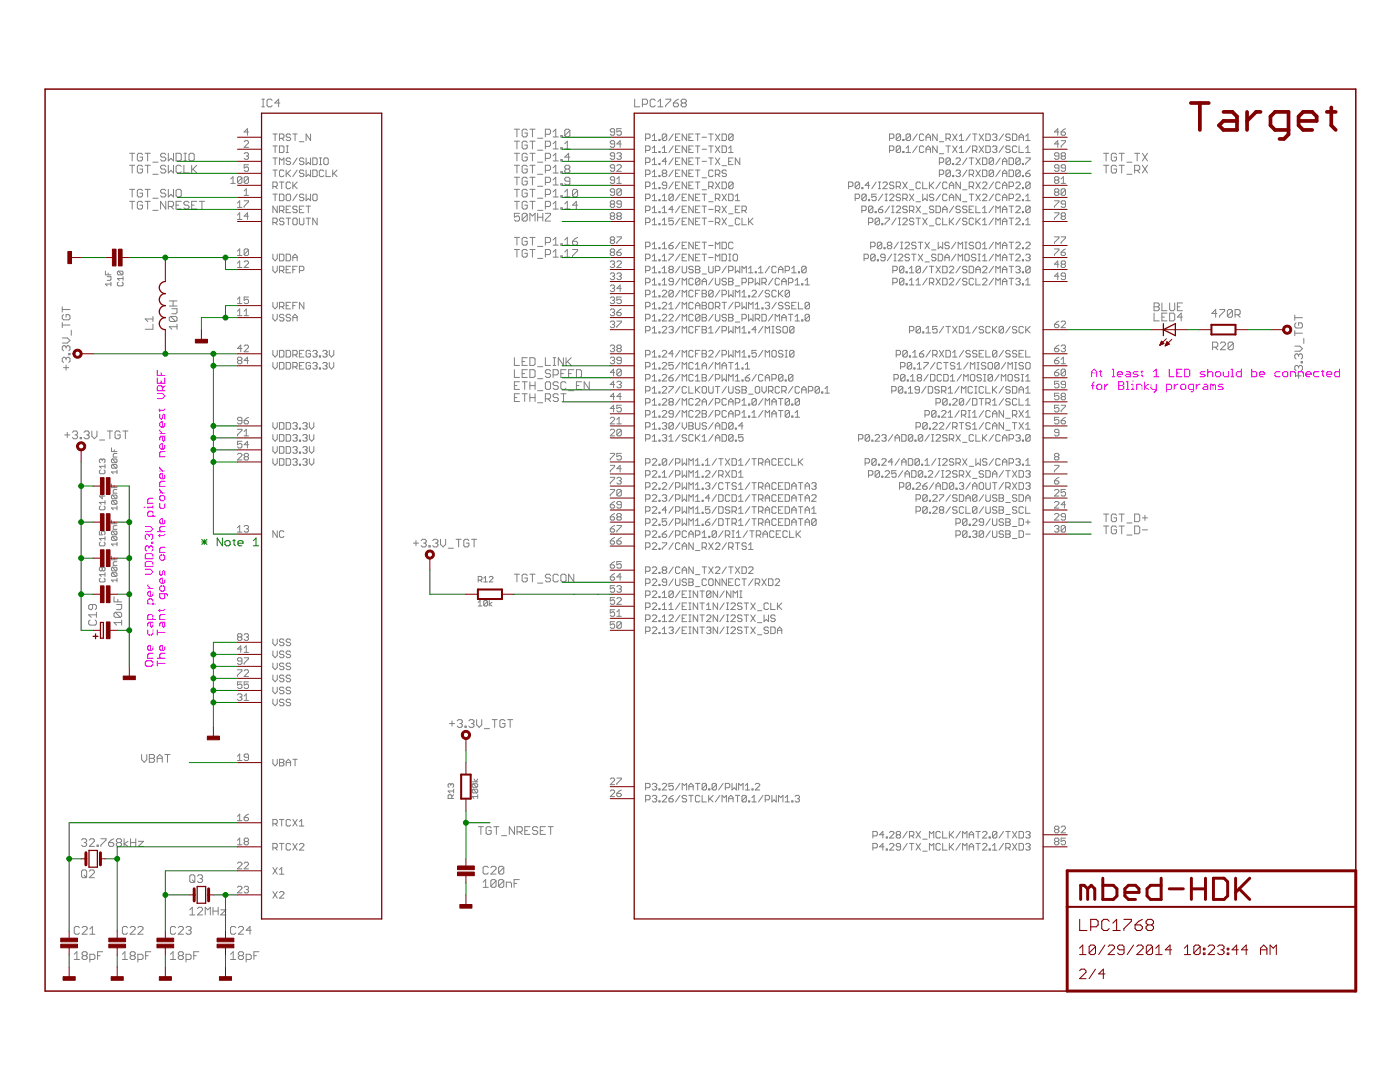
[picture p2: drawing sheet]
<svg xmlns="http://www.w3.org/2000/svg" width="279mm" height="216mm" viewBox="0 0 279 216" stroke-linecap="round" stroke-linejoin="round" font-family="sans-serif">
<g fill="none" stroke="#f0f" stroke-width=".2">
<path d="M31.4 73.9v1h1.5M31.4 75.4v1.1h1.5v-1.1M31.4 78.5h1l.5 .5-.5 .5h-1M32.2 74.4v.5M32.2 75.9v.6M32.4 78v-.8l-.2-.2h-.6l-.2 .2v.8h1.5M32.9 77l-.5 .5M217.8 75.2v-1l.6-.5 .5 .5v1M217.8 74.4h1.1M217.8 76.9h.6M218.4 76.2l-.3 .2v1.3M218.9 76.9l.2-.2h.5l.3 .2v.5l-.3 .3h-.5l-.2-.3z"/>
<path d="M219.4 74.2h.5M219.6 73.9v1l.3 .3M220.4 76.7v1M221.2 76.7h-.3l-.5 .5M222 73.7h.2v1.5M222 75.2h.5M223 74.7h1v-.3l-.2-.2h-.5l-.3 .2v.5l.3 .3h.5M223.3 76.9h.7M223.3 76.2h.7l.3 .2v.3l-.3 .2 .3 .3v.2l-.3 .3h-.7zM224.8 74.2h.5l.3 .2v.8h-.8l-.2-.3 .2-.2h.8M224.8 77.7h.5M224.8 76.2h.3v1.5"/>
<path d="M225.8 77.7h.6M225.8 76.7h.3v1M226.1 75.9v.3M226.9 77.7v-1h.7l.3 .2v.8M227.1 74.2h-.7l-.3 .2 .3 .3h.5l.2 .2-.2 .3h-.8M227.6 74.2h.6M227.9 73.9v1l.3 .3M228.4 76.2v1.5M229.2 76.7l-.8 .5 .8 .5M229.7 76.7v.7l.3 .3h.7M230.2 75.2h1M230.2 74.2l.5-.5v1.5"/>
<path d="M230.7 76.7v1.3l-.2 .2h-.3M232.8 77.7h.8l.2-.3v-.5l-.2-.2h-.8v1.5M233.3 73.7v1.5h1M234.3 76.7v1M234.9 74.4h.5M235.1 76.7h-.2l-.6 .5M235.6 76.9l.3-.2h.5l.3 .2v.5l-.3 .3h-.5l-.3-.3zM235.9 73.7h-1v1.5h1M236.4 73.7h.8l.2 .2v1l-.2 .3h-.8zM238.2 77.7h-.8l-.2-.3v-.5l.2-.2h.8v1.3l-.2 .2h-.3M238.7 76.7v1M239.5 76.7h-.3l-.5 .5"/>
<path d="M240.3 76.7h.5l.2 .2v.8h-.7l-.3-.3 .3-.2h.7M240.5 74.2h-.7l-.3 .2 .3 .3h.5l.2 .2-.2 .3h-.8M241 74.4l.3-.2h.5l.3 .2v.8M241 73.7v1.5M242.1 76.9l.2-.2 .3 .2v.8M242.1 76.9v.8M242.1 76.9l-.3-.2h-.2v1M242.8 74.2h.6l.2 .2v.5l-.2 .3h-.6l-.2-.3v-.5zM244.1 74.2v.7l.3 .3h.8v-1M244.1 76.7h-.7l-.3 .2 .3 .3h.5l.2 .2-.2 .3h-.8M245.7 73.7h.2v1.5M245.7 75.2h.5"/>
<path d="M247.7 73.7v1.5h-.7l-.3-.3v-.5l.3-.2h.7M249.8 73.7v1.5h.8l.2-.3v-.5l-.2-.2h-.8M251.4 74.7h1v-.3l-.3-.2h-.5l-.2 .2v.5l.2 .3h.5M255.5 74.2h-.8l-.3 .2v.5l.3 .3h.8M256 74.4l.3-.2h.5l.2 .2v.5l-.2 .3h-.5l-.3-.3zM257.5 75.2v-1h.8l.3 .2v.8M259.1 75.2v-1h.8l.2 .2v.8M260.6 74.7h1.1v-.3l-.3-.2h-.5l-.3 .2v.5l.3 .3h.5M263.2 74.2h-.8l-.2 .2v.5l.2 .3h.8M263.7 74.2h.5M264 73.9v1l.2 .3M264.8 74.7h1v-.3l-.3-.2h-.5l-.2 .2v.5l.2 .3h.5"/>
<path d="M267.3 73.7v1.5h-.7l-.3-.3v-.5l.3-.2h.7M30.5 99.4h-.7l-.3 .3v.7h1M31.9 81.6v.5M31.9 82.6v.8l.3 .3 .2-.3v-.5l.3-.3 .2 .3v.8M31.9 85.7v.3l.5 .5M31.9 93.2v.3l.5 .5M31.9 97.6v.3l.5 .5M31.9 98.4h1M31.9 94h1M31.9 86.5h1M32.2 98.9h.5l.2 .2v.6l-.2 .2h-.5l-.3-.2v-.6zM32.4 87v.8l.3 .3 .2-.3v-.8h-.7l-.3 .3v.5"/>
<path d="M32.9 84.4v.6l-.2 .2h-.5l-.3-.2v-.6l.3-.2h.2v1M32.9 88.8v.5l-.2 .3h-.5l-.3-.3v-.5l.3-.2h.2v1M32.9 90.1h-.7l-.3 .3v.7h1M32.9 94.8v.5l-.2 .2h-.5l-.3-.2v-.5l.3-.3h.2v1M32.9 96h-.7l-.3 .3v.8h1M32.9 81.6l-.2 .3h-1.1M28.7 101.2h.3M29 105.1h1l.5 .5-.5 .5h-1M29 113.6h1l.5 .5-.5 .5h-1M29.2 110.5h1.1l.2 .2v.8h-1.5v-.8zM29.2 112h1.1l.2 .3v.8h-1.5v-.8zM29.5 116.7v.2l.5 .5"/>
<path d="M29.5 117.4h1M29.8 106.9l-.3-.3h-.3l-.2 .3v.5l.2 .2M29.8 109.2l-.3-.3h-.3l-.2 .3v.5l.2 .3M29.8 106.9l.2-.3h.3l.2 .3v.5l-.2 .2M29.8 109.2l.2-.3h.3l.2 .3v.5l-.2 .3M29.8 106.9v.2M29.8 109.2v.3M30.3 108.2h.2v.2h-.2zM30.5 118.2v.5l-.2 .3h-.5l-.3-.3v-.5l.3-.2h.2v1M30.5 100.9v.6M30.5 103v-.8l-.2-.2h-.5l-.3 .2v.8h1.5M30.5 101.2h-1v.3"/>
<path d="M31.4 106.1h1.5M31.9 100.4v.8l.3 .3h.5l.2-.3v-.8M31.9 106.6v.5M31.9 113.8v.8l.3 .3 .2-.3v-.5l.3-.3 .2 .3v.8M32.2 110.7h.5l.2 .3v.5l-.2 .3h-.5l-.3-.3v-.5zM32.2 116.9h.5l.2 .3v.5l-.2 .2h-.5l-.3-.2v-.5zM32.9 103.8v.5l-.2 .2h-.5l-.3-.2v-.5l.3-.3h.2v1M32.9 105.1h-.7l-.3 .2v.5l.3 .3M32.9 109.2h-.7l-.3 .3v.7h1M32.9 115.6v.5l-.2 .3h-.5l-.3-.3v-.5l.3-.2h.2v1M32.9 118.5v.7l-.2 .3h-.5l-.3-.3v-.7h1.3l.2 .2v.3M32.9 106.6l-.2 .3h-1.1"/>
<path d="M29.2 131.9h1.1l.2 .2v.6l-.2 .2h-1.1l-.2-.2v-.6zM29.5 125.7v.7l.3 .3h.5l.2-.3v-.7M30 124.1v.8l.3 .3 .2-.3v-.8h-.7l-.3 .3v.5M30.5 130.3h-.7l-.3 .3v.8h1M30.5 129v.5l-.2 .3h-.5l-.3-.3v-.5l.3-.2h.2v1M30.5 123.6v-.7l-.2-.3h-.5l-.3 .3v.7h1.5M30.5 120.5v-.7l-.2-.3h-.5l-.3 .3v.7h1.5M31.4 132.4h1.5M31.4 125.7v1M31.4 131.9v1M31.4 131.4h1.5M31.4 126.2h1.5"/>
<path d="M31.9 121.6v.5M32.4 124.1v.8l.3 .3 .2-.3v-.8h-.7l-.3 .3v.5M32.9 130.3h-.7l-.3 .3v.5l.3 .3M32.9 122.6h-.7l-.3 .3v.7h1M32.9 129v.5l-.2 .3h-.5l-.3-.3v-.5l.3-.2h.2v1M32.9 121.6l-.2 .2h-1.1"/>
</g>
<g fill="none" stroke="#808080" stroke-width=".2">
<path d="M52.3 19.8h.5M52.5 19.8v1.5M126.7 19.8v1.5h1M132.8 19.8h1.1v.2l-1.1 1.1v.2M135.4 19.8l-.5 .2-.5 .6M25.9 30.6h1M25.9 33h1M25.9 37.8h1M26.4 30.6v1.5M26.4 33v1.5M26.4 37.8v1.5M28.4 33.2l-.2-.2h-.5l-.3 .2v1.1l.3 .2h.5l.2-.2v-.6h-.5"/>
<path d="M28.4 30.8l-.2-.2h-.5l-.3 .2v1.1l.3 .2h.5l.2-.2v-.6h-.5M28.4 38l-.2-.2h-.5l-.3 .2v1.1l.3 .2h.5l.2-.2v-.6h-.5M29 30.6h1M29 33h1M29 37.8h1M29.5 30.6v1.5M29.5 33v1.5M29.5 37.8v1.5M30.5 34.8h1M30.5 32.4h1M30.5 39.6h1M33.1 38l-.3-.2h-.5l-.3 .2v.3l.3 .2h.5l.3 .3v.3l-.3 .2h-.5l-.3-.2"/>
<path d="M33.1 33.2l-.3-.2h-.5l-.3 .2v.3l.3 .2h.5l.3 .3v.3l-.3 .2h-.5l-.3-.2M33.1 30.8l-.3-.2h-.5l-.3 .2v.3l.3 .2h.5l.3 .3v.3l-.3 .2h-.5l-.3-.2M33.6 30.6v1.5l.5-.5 .5 .5v-1.5M33.6 33v1.5l.5-.5 .5 .5v-1.5M33.6 37.8v1.5l.5-.5 .5 .5v-1.5M35.1 30.6h.8l.3 .2v1.1l-.3 .2h-.8zM35.1 38l.3-.2h.5l.3 .2v1.1l-.3 .2h-.5l-.3-.2zM36.2 33.2l-.3-.2h-.5l-.3 .2v1.1l.3 .2h.5l.3-.2M36.7 30.6h.5M36.7 32.1h.5M36.7 33v1.5h1M37 30.6v1.5"/>
<path d="M38 30.6h.5l.3 .2v1.1l-.3 .2h-.5l-.3-.2v-1.1zM38.2 33v1.5M38.5 33.7l.8 .8M39.3 33l-1.1 1M46.1 35.7l.4-.4v1.3M46.1 36.6h.8M48.3 35.5v.9l-.3 .2h-.4l-.2-.2M48.3 35.5l-.3-.2h-.4l-.2 .2v.9M48.3 35.5l-.9 .9M48.7 38.1l.4-.4v1.3M48.7 28.3l.2-.2h.5l.2 .2v.2l-.9 .9h.9M48.7 30.7l.2-.2h.5l.2 .2-.2 .4"/>
<path d="M48.7 39h.9M49.1 31.1h.3M49.4 31.1l.2 .2v.3l-.2 .2h-.5l-.2-.2M49.6 26.3h-.9l.7-.6v1.3M49.6 32.9h-.9v.6l.7-.2 .2 .2v.5l-.2 .2h-.5l-.2-.2M49.6 35.5v.9l-.2 .2h-.5l-.2-.2M49.6 35.5l-.2-.2h-.5l-.2 .2v.9M49.6 35.5l-.9 .9M52.3 21.3h.5M54.3 20l-.2-.2h-.5l-.3 .2v1.1l.3 .2h.5l.2-.2M54.5 26.7h.8M54.5 29.1h.8"/>
<path d="M54.5 31.5h.8M54.5 33.9h.8M54.5 37.2h.6l.2-.2v-.4l-.2-.3h-.6v1.4M54.5 38.7h.8M54.9 26.7v1.3M54.9 29.1v1.3M54.9 31.5v1.4M54.9 33.9v1.3M54.9 38.7v1.3M54.9 37.2l.4 .5M55.8 27.6h.7l.2-.2v-.5l-.2-.2h-.7v1.3M55.8 29.1h.7l.2 .2v.9l-.2 .2h-.7z"/>
<path d="M55.8 32.9v-1.4l.4 .5 .5-.5v1.4M55.8 38.7h.7l.2 .2v.9l-.2 .2h-.7zM55.8 36.3h.9M55.9 20.6h-1.1l.8-.8v1.5M56.2 27.6l.5 .4M56.2 36.3v1.4M56.7 34.1l-.2-.2h-.5l-.2 .2v.9l.2 .2h.5l.2-.2M57.1 33.9v1.3M57.1 38.9l.2-.2h.5l.2 .2v.9l-.2 .2h-.5l-.2-.2zM57.1 29.1h.5M57.1 30.4h.5M57.3 29.1v1.3"/>
<path d="M57.3 34.6l.7 .6M58 26.9l-.2-.2h-.5l-.2 .2v.3l.2 .2h.5l.2 .2v.2l-.2 .2h-.5l-.2-.2M58 31.7l-.2-.2h-.5l-.2 .5 .2 .2h.5l.2 .2v.2l-.2 .3h-.5l-.2-.3M58 36.6l-.2-.3h-.5l-.2 .3v.8l.2 .3h.5l.2-.3M58 33.9l-.9 .9M58.4 26.7h.9M58.4 36.3v1.4M58.7 37l.6 .7M58.9 26.7v1.3M59.3 31.5l-.9 1.4M59.3 33.9l-.9 1.3M59.3 36.3l-.9 .9"/>
<path d="M59.3 38.7l-.9 1.3M59.8 28.3h.8M60.6 31.7l-.2-.2h-.4l-.2 .2 .2 .5h.4l.2 .2-.2 .5h-.4l-.2-.3M60.6 34.1l-.2-.2h-.4l-.2 .2v.3l.2 .2h.4l.2 .2v.2l-.2 .2h-.4l-.2-.2M60.6 38.9l-.2-.2h-.4l-.2 .2 .2 .5h.4l.2 .2v.2l-.2 .2h-.4l-.2-.2M61.1 31.5v1.4l.4-.5 .5 .5v-1.4M61.1 33.9v1.3l.4-.4 .5 .4v-1.3M61.1 38.7v1.3l.4-.4 .5 .4v-1.3M62 26.7v1.3l-.9-1.3v1.3M62.4 31.5h.7l.2 .2v.9l-.2 .3h-.7zM62.4 33.9h.7l.2 .2v.9l-.2 .2h-.7zM62.4 38.9l.2-.2h.5l.2 .2v.9l-.2 .2h-.5l-.2-.2z"/>
<path d="M63.7 31.5h.5M63.7 32.9h.5M64 31.5v1.4M64.6 34.1l-.2-.2h-.4l-.3 .2v.9l.3 .2h.4l.2-.2M64.8 31.5h.5l.2 .2v.9l-.2 .3h-.5l-.2-.3v-.9zM65.1 33.9v1.3h.9M66.4 33.9v1.3M66.6 34.6l.7 .6M67.3 33.9l-.9 .9M102.7 25.8h1M102.7 28.2h1M102.7 30.6h1"/>
<path d="M102.7 33h1M102.7 35.4h1M102.7 37.8h1M103.2 25.8v1.5M103.2 28.2v1.5M103.2 30.6v1.5M103.2 33v1.5M103.2 35.4v1.5M103.2 37.8v1.5M105.2 28.4l-.2-.2h-.5l-.3 .2v1.1l.3 .2h.5l.2-.2v-.5h-.5M105.2 35.6l-.2-.2h-.5l-.3 .2v1.1l.3 .2h.5l.2-.2v-.5h-.5M105.2 26l-.2-.2h-.5l-.3 .2v1.1l.3 .2h.5l.2-.2v-.6h-.5"/>
<path d="M105.2 38l-.2-.2h-.5l-.3 .2v1.1l.3 .2h.5l.2-.2v-.6h-.5M105.2 33.2l-.2-.2h-.5l-.3 .2v1.1l.3 .2h.5l.2-.2v-.6h-.5M105.2 30.8l-.2-.2h-.5l-.3 .2v1.1l.3 .2h.5l.2-.2v-.6h-.5M105.7 25.8h1.1M105.7 28.2h1.1M105.7 30.6h1.1M105.7 33h1.1M105.7 35.4h1.1M105.7 37.8h1.1M106.3 25.8v1.5M106.3 28.2v1.5M106.3 30.6v1.5"/>
<path d="M106.3 33v1.5M106.3 35.4v1.5M106.3 37.8v1.5M107.3 27.6h1M107.3 34.8h1M107.3 30h1M107.3 32.4h1M107.3 37.2h1M107.3 39.6h1M108.8 26.8h.8l.3-.3v-.5l-.3-.2h-.8v1.5M108.8 34h.8l.3-.3v-.5l-.3-.2h-.8v1.5M108.8 38.8h.8l.3-.3v-.5l-.3-.2h-.8v1.5"/>
<path d="M108.8 29.2h.8l.3-.2v-.6l-.3-.2h-.8v1.5M108.8 31.6h.8l.3-.3v-.5l-.3-.2h-.8v1.5M108.8 36.4h.8l.3-.2v-.6l-.3-.2h-.8v1.5M110.4 27.3h1M110.4 26.3l.5-.5v1.5M110.4 28.7l.5-.5v1.5M110.4 31.1l.5-.5v1.5M110.4 33.5l.5-.5v1.5M110.4 35.9l.5-.5v1.5M110.4 38.3l.5-.5v1.5M110.4 29.7h1M110.4 32.1h1"/>
<path d="M110.4 34.5h1M110.4 36.9h1M110.4 39.3h1M111.9 27.1h.3v.2h-.3zM111.9 29.5h.3v.2h-.3zM111.9 31.9h.3v.2h-.3zM111.9 34.3h.3v.2h-.3zM111.9 36.7h.3v.2h-.3zM111.9 39.1h.3v.2h-.3zM112.7 29.7h1M112.7 28.7l.5-.5v1.5M112.7 38.3l.5-.5v1.5"/>
<path d="M112.7 39.3h1M113 33.7l-.3-.2v-.3l.3-.2h.5l.2 .2v.3l-.2 .2M113 33.7l-.3 .3v.3l.3 .2h.5l.2-.2v-.3l-.2-.3M113 33.7h.5M113.7 26l-.2-.2h-.5l-.3 .2v1.1M113.7 36.2h-.7l-.3-.3v-.3l.3-.2h.5l.2 .2v1.1l-.2 .2h-.5l-.3-.2M113.7 26l-1 1.1M113.7 31.3h-1l.8-.7v1.5M113.7 26v1.1l-.2 .2h-.5l-.3-.2M115.3 38l-.3-.2h-.5l-.2 .2v1.1M115.3 38v1.1l-.3 .2h-.5l-.2-.2M115.3 38l-1 1.1"/>
<path d="M122.7 26.3h-.7l-.2-.2v-.2l.2-.2h.4l.3 .2v.9l-.3 .2h-.4l-.2-.2M122.7 28.7h-.7l-.2-.2 .2-.4h.4l.3 .2v.9l-.3 .2h-.4l-.2-.2M122.7 31.1h-.7l-.2-.2 .2-.4h.4l.3 .2v.9l-.3 .2h-.4l-.2-.2M122.7 33.5h-.7l-.2-.2v-.2l.2-.2h.4l.3 .2v.9l-.3 .2h-.4l-.2-.2M122.7 38.3h-.7l-.2-.2 .2-.4h.4l.3 .2v.9l-.3 .2h-.4l-.2-.2M122.7 35.9h-.7l-.2-.2 .2-.4h.4l.3 .2v.9l-.3 .2h-.4l-.2-.2M123.1 30.7l.2-.2h.5l.2 .2-.2 .4M123.1 33.1l.2-.2h.5l.2 .2v.2l-.9 .9h.9M123.1 36.6h.9M123.1 35.7l.4-.4v1.3M123.5 31.1h.3M123.8 31.1l.2 .2v.3l-.2 .2h-.5l-.2-.2"/>
<path d="M124 28.7h-.9l.7-.6v1.3M124 37.9l-.2-.2h-.5l-.2 .2v.9M124 37.9v.9l-.2 .2h-.5l-.2-.2M124 25.7h-.9v.6l.4-.2 .5 .2v.5l-.2 .2h-.5l-.2-.2M124 37.9l-.9 .9M128.2 20.8h.8l.2-.2v-.6l-.2-.2h-.8v1.5M128.8 27.6h.7l.2-.2v-.5l-.2-.2h-.7v1.3M128.8 30h.7l.2-.2v-.5l-.2-.2h-.7v1.3M128.8 32.4h.7l.2-.2v-.5l-.2-.2h-.7v1.4M128.8 34.8h.7l.2-.2v-.5l-.2-.2h-.7v1.3M128.8 37.2h.7l.2-.2v-.4l-.2-.3h-.7v1.4M128.8 39.6h.7l.2-.2v-.5l-.2-.2h-.7v1.3"/>
<path d="M130.2 28h.9M130.2 30.4h.9M130.2 32.9h.9M130.2 35.2h.9M130.2 37.7h.9M130.2 27.2l.4-.5v1.3M130.2 29.6l.4-.5v1.3M130.2 32l.4-.5v1.4M130.2 34.4l.4-.5v1.3M130.2 36.8l.4-.5v1.4M130.2 39.2l.4-.5v1.3M130.8 20l-.3-.2h-.5l-.2 .2v1.1l.2 .2h.5l.3-.2"/>
<path d="M131.3 21.3h1M131.3 20.3l.5-.5v1.5M131.5 27.8h.2v.2h-.2zM131.5 30.2h.2v.2h-.2zM131.5 32.6h.2v.3h-.2zM131.5 35h.2v.2h-.2zM131.5 37.4h.2v.3h-.2zM131.5 39.8h.2v.2h-.2zM132.2 30.4h.9M132.2 29.6l.4-.5v1.3M132.2 39.2l.4-.5v1.3M132.4 34.6l-.2-.2v-.3l.2-.2h.4l.3 .2v.3l-.3 .2"/>
<path d="M132.4 34.6l-.2 .2v.2l.2 .2h.4l.3-.2v-.2l-.3-.2M132.4 34.6h.4M133.1 26.9l-.3-.2h-.4l-.2 .2v.9M133.1 26.9v.9l-.3 .2h-.4l-.2-.2M133.1 32.2h-.9l.6-.7v1.4M133.1 37h-.7l-.2-.2 .2-.5h.4l.3 .3v.8l-.3 .3h-.4l-.2-.3M133.1 26.9l-.9 .9M134.4 38.9l-.2-.2h-.5l-.2 .2v.9M134.4 38.9v.9l-.2 .2h-.5l-.2-.2M134.4 26.7l-.9 1.3M134.4 29.1l-.9 1.3M134.4 38.9l-.9 .9"/>
<path d="M134.4 36.3l-.9 1.4M134.4 33.9l-.9 1.3M134.4 31.5l-.9 1.4M134.4 20.6h.7l.3 .2v.3l-.3 .2h-.5l-.2-.2zM134.8 27.4h.5M134.8 32.2h.5M134.8 34.6h.5M134.8 29.8h.5M134.8 37h.5M135.7 26.7h-.9v1.3h.9M135.7 29.1h-.9v1.3h.9M135.7 31.5h-.9v1.4h.9"/>
<path d="M135.7 33.9h-.9v1.3h.9M135.7 36.3h-.9v1.4h.9M135.7 38.7l-.9 1.3M136.1 39.4h.5M136.2 20.6l-.3 .2v.3l.3 .2h.5l.3-.2v-.3l-.3-.2M136.2 20.6l-.3-.3v-.3l.3-.2h.5l.3 .2v.3l-.3 .3M136.2 20.6h.5M137 38.7h-.9v1.3h.9M137 26.7v1.3l-.9-1.3v1.3M137 29.1v1.3l-.9-1.3v1.3M137 31.5v1.4l-.9-1.4v1.4M137 33.9v1.3l-.9-1.3v1.3"/>
<path d="M137 36.3v1.4l-.9-1.4v1.4M137.5 27.4h.4M137.5 32.2h.4M137.5 34.6h.4M137.5 29.8h.4M137.5 37h.4M138.3 26.7h-.8v1.3h.8M138.3 29.1h-.8v1.3h.8M138.3 31.5h-.8v1.4h.8M138.3 33.9h-.8v1.3h.8M138.3 36.3h-.8v1.4h.8M138.3 38.7v1.3l-.8-1.3v1.3"/>
<path d="M138.8 26.7h.9M138.8 29.1h.9M138.8 31.5h.9M138.8 33.9h.9M138.8 36.3h.9M138.8 39.4h.4M139.2 26.7v1.3M139.2 29.1v1.3M139.2 31.5v1.4M139.2 33.9v1.3M139.2 36.3v1.4M139.7 38.7h-.9v1.3h.9"/>
<path d="M140.1 27.4h.9M140.1 32.2h.9M140.1 38.7h.9M140.1 29.8h.9M140.1 37.9h.9M140.1 35.5h.9M140.6 38.7v1.3M141.4 26.7h.9M141.4 29.1h.9M141.4 31.5h.9M141.4 37.2h.7l.2-.2v-.4l-.2-.3h-.7v1.4M141.9 26.7v1.3"/>
<path d="M141.9 29.1v1.3M141.9 31.5v1.4M141.9 37.2l.4 .5M142.3 34.1l-.2-.2h-.4l-.3 .2v.9l.3 .2h.4l.2-.2M142.8 34.8h.6l.3-.2v-.5l-.3-.2h-.6v1.3M142.8 39.6h.6l.3-.2v-.5l-.3-.2h-.6v1.3M142.8 26.7l.9 1.3M142.8 29.1l.9 1.3M142.8 36.3l.9 1.4M142.8 31.5l.9 1.4M143.2 39.6l.5 .4M143.2 34.8l.5 .4"/>
<path d="M143.7 26.7l-.9 1.3M143.7 29.1l-.9 1.3M143.7 36.3l-.9 1.4M143.7 31.5l-.9 1.4M144.1 26.7h.7l.2 .2v.9l-.2 .2h-.7zM144.1 29.1h.7l.2 .2v.9l-.2 .2h-.7zM144.1 36.3h.7l.2 .3v.8l-.2 .3h-.7zM144.1 38.7l.9 1.3M144.1 33.1h.9M145 34.1l-.2-.2h-.5l-.2 .2v.3l.2 .2h.5l.2 .2v.2l-.2 .2h-.5l-.2-.2M145 38.7l-.9 1.3M145.4 30.4h.9"/>
<path d="M145.4 32.2h.5M145.4 38.7h.7l.2 .2v.9l-.2 .2h-.7zM145.4 29.6l.5-.5v1.3M146.3 26.9l-.2-.2h-.5l-.2 .2v.9M146.3 26.9v.9l-.2 .2h-.5l-.2-.2M146.3 31.5h-.9v1.4h.9M146.3 36.6l-.2-.3h-.5l-.2 .3v.8M146.3 36.6v.8l-.2 .3h-.5l-.2-.3M146.3 26.9l-.9 .9M146.3 36.6l-.9 .8M146.7 39.2l.5-.5v1.3M147.6 31.5v1.4l-.9-1.4v1.4"/>
<path d="M169.4 37.2h.6l.2-.2v-.4l-.2-.3h-.6v1.4M170.7 39.6h.6l.3-.2v-.5l-.3-.2h-.6v1.3M171.6 36.6l-.3-.3h-.4l-.2 .3v.8M171.6 36.6v.8l-.3 .3h-.4l-.2-.3M171.6 36.6l-.9 .8M172 37.4h.2v.3h-.2zM172.9 38.9l-.2-.2h-.5l-.2 .2v.9M172.9 38.9v.9l-.2 .2h-.5l-.2-.2M172.9 38.9l-.9 .9M173.3 39.8h.2v.2h-.2zM173.5 37h-.8l.6-.7v1.4M174.9 38.7h-.9v.7l.4-.2h.2l.3 .2v.4l-.3 .2h-.4l-.2-.2"/>
<path d="M174.9 36.3l-.9 1.4M175.3 36.3h.4M175.3 37.7h.4M175.5 36.3v1.4M176.2 36.6l.2-.3h.4l.3 .3v.2l-.9 .9h.9M176.2 38.7l-.9 1.3M176.6 38.7h.5M176.9 38.7v1.3M177.5 27.6h.7l.2-.2v-.5l-.2-.2h-.7v1.3M177.5 30h.7l.2-.2v-.5l-.2-.2h-.7v1.3M177.5 38.9l.2-.2h.5l.2 .2v.3l-.9 .8h.9M178.4 36.6l-.2-.3h-.5l-.2 .5 .2 .2h.5l.2 .4-.2 .3h-.5l-.2-.3"/>
<path d="M178.9 37.2h.6l.2-.2v-.4l-.2-.3h-.6v1.4M179.3 37.2l.4 .5M179.7 26.9l-.2-.2h-.4l-.2 .2v.9M179.7 26.9v.9l-.2 .2h-.4l-.2-.2M179.7 29.3l-.2-.2h-.4l-.2 .2v.9M179.7 29.3v.9l-.2 .2h-.4l-.2-.2M179.7 38.9l-.2-.2h-.4l-.2 .2 .2 .5h.4l.2 .2v.2l-.2 .2h-.4l-.2-.2M179.7 26.9l-.8 .9M179.7 29.3l-.8 .9M180.2 27.8h.2v.2h-.2zM180.2 30.2h.2v.2h-.2zM180.2 39.6h.6l.3-.2v-.5l-.3-.2h-.6v1.3"/>
<path d="M180.2 36.3l.9 1.4M180.6 39.6l.5 .4M180.8 30.4h.9M180.8 29.6l.5-.5v1.3M181.1 36.3l-.9 1.4M181.5 37.9h.9M181.5 38.7l.9 1.3M181.7 26.9l-.2-.2h-.4l-.3 .2v.9M181.7 26.9v.9l-.2 .2h-.4l-.3-.2M181.7 26.9l-.9 .9M182.4 38.7l-.9 1.3M183 26.7l-.8 1.3"/>
<path d="M183 29.1l-.8 1.3M183.7 36.6l-.2-.3h-.5l-.2 .3v.8l.2 .3h.5l.2-.3M184.1 36.3v1.4h.9M184.1 38.7v1.3l.5-.4 .4 .4v-1.3M184.4 26.9l-.3-.2h-.4l-.2 .2v.9l.2 .2h.4l.3-.2M184.4 29.3l-.3-.2h-.4l-.2 .2v.9l.2 .2h.4l.3-.2M184.8 27.4h.9M184.8 28v-.8l.5-.5 .4 .5v.8M184.8 30.4v-.8l.5-.5 .4 .5v.8M184.8 29.8h.9M185.5 36.3v1.4M185.7 37l.7 .7"/>
<path d="M186.4 38.9l-.3-.2h-.4l-.2 .2 .2 .5h.4l.3 .2v.2l-.3 .2h-.4l-.2-.2M186.4 36.3l-.9 .9M187 26.7v1.3l-.9-1.3v1.3M187 29.1v1.3l-.9-1.3v1.3M187.5 34.8h.6l.2-.2v-.5l-.2-.2h-.6v1.3M187.5 28.3h.8M187.5 32.4h.6l.2-.2v-.5l-.2-.2h-.6v1.4M187.5 30.7h.8M187.7 36.3l-.9 1.4M187.7 38.7l-.9 1.3M188.8 27.6h.6l.3-.2v-.5l-.3-.2h-.6v1.3M188.8 29.1h.9"/>
<path d="M189 36.6l-.2-.3h-.5l-.2 .3v.8l.2 .3h.5l.2-.3M189 38.9l-.2-.2h-.5l-.2 .2v.9l.2 .2h.5l.2-.2M189.2 27.6l.5 .4M189.2 29.1v1.3M189.5 39.4h.8M189.5 37.7v-.9l.4-.5 .4 .5v.9M189.5 37h.8M189.7 31.7l-.3-.2h-.4l-.2 .2v.9M189.7 31.7v.9l-.3 .3h-.4l-.2-.3M189.7 34.1l-.3-.2h-.4l-.2 .2v.9M189.7 34.1v.9l-.3 .2h-.4l-.2-.2M189.7 31.7l-.9 .9"/>
<path d="M189.7 34.1l-.9 .9M190.1 32.6h.2v.3h-.2zM190.1 35h.2v.2h-.2zM190.1 26.7l.9 1.3M190.1 29.1l.9 1.3M190.8 31.7l.2-.2h.4l.3 .2v.3l-.9 .9h.9M190.8 34.1l.2-.2h.4l.3 .2v.3l-.3 .2M191 26.7l-.9 1.3M191 29.1l-.9 1.3M191.2 34.6h.2M191.4 34.6l.3 .2v.2l-.3 .2h-.4l-.2-.2M191.5 28h.8"/>
<path d="M191.5 30.4h.8M191.5 27.2l.4-.5v1.3M191.5 29.6l.4-.5v1.3M191.7 36.3v1.4l-.9-1.4v1.4M191.7 38.7v1.3l-.9-1.3v1.3M192.1 37.9h.9M193 31.5l-.9 1.4M193 33.9l-.9 1.3M193.4 31.5h.9M193.4 34.8h.7l.2-.2v-.5l-.2-.2h-.7v1.3M193.4 37.2h.7l.2-.2v-.4l-.2-.3h-.7v1.4M193.4 38.7h.9"/>
<path d="M193.7 26.7l-.9 1.3M193.7 29.1l-.9 1.3M193.9 31.5v1.4M193.9 38.7v1.3M193.9 34.8l.4 .4M193.9 37.2l.4 .5M194.1 26.7h.9M194.1 30h.7l.2-.2v-.5l-.2-.2h-.7v1.3M194.5 26.7v1.3M194.5 30l.5 .4M194.8 31.5l.8 1.4M194.8 33.9l.8 1.3"/>
<path d="M194.8 36.3l.8 1.4M194.8 38.7l.8 1.3M195.4 26.7l.9 1.3M195.4 29.1l.9 1.3M195.6 31.5l-.8 1.4M195.6 33.9l-.8 1.3M195.6 36.3l-.8 1.4M195.6 38.7l-.8 1.3M196.1 31.5h.6l.3 .2v.9l-.3 .3h-.6zM196.1 33.9h.6l.3 .2v.9l-.3 .2h-.6zM196.1 36.6l.2-.3h.4l.3 .3v.2l-.9 .9h.9M196.1 38.9l.2-.2h.4l.3 .2v.3l-.9 .8h.9"/>
<path d="M196.3 26.7l-.9 1.3M196.3 29.1l-.9 1.3M196.7 26.7h.7l.2 .2v.9l-.2 .2h-.7zM196.7 29.1h.7l.2 .2v.9l-.2 .2h-.7zM198.1 26.9l.2-.2h.4l.2 .2v.3l-.2 .2M198.1 29.3l.2-.2h.4l.2 .2v.3l-.2 .2M198.3 31.7l-.2-.2h-.5l-.2 .2v.9M198.3 31.7v.9l-.2 .3h-.5l-.2-.3M198.3 34.1l-.2-.2h-.5l-.2 .2v.9M198.3 34.1v.9l-.2 .2h-.5l-.2-.2M198.3 31.7l-.9 .9M198.3 34.1l-.9 .9"/>
<path d="M198.3 36.3l-.9 1.4M198.3 38.7l-.9 1.3M198.5 27.4h.2M198.5 29.8h.2M198.7 27.4l.2 .2v.2l-.2 .2h-.4l-.2-.2M198.7 29.8l.2 .2-.2 .4h-.4l-.2-.2M199.6 36.6l-.2-.3h-.5l-.2 .3v.8l.2 .3h.5l.2-.3M199.6 38.9l-.2-.2h-.5l-.2 .2v.9l.2 .2h.5l.2-.2M199.6 31.5l-.9 1.4M199.6 33.9l-.9 1.3M200.1 32.2h.8M200.1 34.6h.8"/>
<path d="M200.1 39.4h.8M200.1 32.9v-.9l.4-.5 .4 .5v.9M200.1 35.2v-.8l.4-.5 .4 .5v.8M200.1 37.7v-.9l.4-.5 .4 .5v.9M200.1 37h.8M200.3 26.7l-.9 1.3M200.3 29.1l-.9 1.3M201.4 31.5h.7l.2 .2v.9l-.2 .3h-.7zM201.4 33.9h.7l.2 .2v.9l-.2 .2h-.7zM201.4 37.2h.7l.2-.2v-.4l-.2-.3h-.7v1.4M201.4 39.6h.7l.2-.2v-.5l-.2-.2h-.7v1.3M201.6 29.3l-.2-.2h-.5l-.2 .2v.3l.2 .2h.5l.2 .4-.2 .2h-.5l-.2-.2"/>
<path d="M201.6 26.9l-.2-.2h-.5l-.2 .2v.3l.2 .2h.5l.2 .2v.2l-.2 .2h-.5l-.2-.2M202.1 26.7h.6l.2 .2v.9l-.2 .2h-.6zM202.7 36.6l.2-.3h.5l.2 .3v.2l-.9 .9h.9M202.7 38.9l.2-.2h.5l.2 .2v.3l-.9 .8h.9M202.9 29.3l-.2-.2h-.4l-.2 .2v.9l.2 .2h.4l.2-.2M203.4 27.4h.9M203.4 29.1v1.3h.9M203.4 28v-.8l.4-.5 .5 .5v.8M203.6 31.7l-.2-.2h-.5l-.2 .2v.9M203.6 31.7v.9l-.2 .3h-.5l-.2-.3M203.6 34.1l-.2-.2h-.5l-.2 .2v.9M203.6 34.1v.9l-.2 .2h-.5l-.2-.2"/>
<path d="M203.6 31.7l-.9 .9M203.6 34.1l-.9 .9M204 32.6h.3v.3h-.3zM204 35h.3v.2h-.3zM204 37.4h.3v.3h-.3zM204 39.8h.3v.2h-.3zM204.7 28h.9M204.7 30.4h.9M204.7 31.5h.9v.2l-.9 .9v.3M204.7 34.6h.7l.2 .2v.2l-.2 .2h-.5l-.2-.2zM204.7 27.2l.4-.5v1.3M204.7 29.6l.4-.5v1.3"/>
<path d="M204.7 39.2l.4-.5v1.3M205.6 36.6l-.2-.3h-.5l-.2 .3v.8M205.6 36.6v.8l-.2 .3h-.5l-.2-.3M205.6 33.9l-.9 .7M205.6 36.6l-.9 .8M210.7 38.3l-.3-.2v-.2l.3-.2h.4l.2 .2-.2 .4M210.7 35.9l-.3 .3 .3 .4h.4l.2-.2v-.2l-.2-.3M210.7 35.9l-.3-.2 .3-.4h.4l.2 .2-.2 .4M210.7 38.3l-.3 .2v.3l.3 .2h.4l.2-.2v-.3l-.2-.2M210.7 35.9h.4M210.7 38.3h.4M211.3 26.3h-.9l.7-.6v1.3"/>
<path d="M211.3 31.1h-.6l-.3-.2v-.2l.3-.2h.4l.2 .2v.9l-.2 .2h-.4l-.3-.2M211.3 33.5h-.6l-.3-.2v-.2l.3-.2h.4l.2 .2v.9l-.2 .2h-.4l-.3-.2M211.3 28.7h-.9l.7-.6v1.3M211.8 26.3h.6l.2 .2v.3l-.2 .2h-.4l-.2-.2zM211.8 28.1h.8v.2l-.8 .9v.2M211.8 36.6h.8M211.8 35.7l.4-.4v1.3M212 31.1l-.2-.2 .2-.4h.4l.2 .2-.2 .4M212 31.1h.4M212 31.1l-.2 .2v.3l.2 .2h.4l.2-.2v-.3l-.2-.2M212.6 33.5h-.6l-.2-.2v-.2l.2-.2h.4l.2 .2v.9l-.2 .2h-.4l-.2-.2M212.6 37.9l-.2-.2h-.4l-.2 .2v.9"/>
<path d="M212.6 37.9v.9l-.2 .2h-.4l-.2-.2M212.6 25.7l-.8 .6M212.6 37.9l-.8 .9M220.2 30.6h1.1M220.2 33h1.1M220.7 30.6v1.5M220.7 33v1.5M222.8 33.2l-.2-.2h-.6l-.2 .2v1.1l.2 .2h.6l.2-.2v-.6h-.5M222.8 30.8l-.2-.2h-.6l-.2 .2v1.1l.2 .2h.6l.2-.2v-.6h-.5M223.3 30.6h1.1M223.3 33h1.1M223.9 30.6v1.5"/>
<path d="M223.9 33v1.5M224.9 34.8h1M224.9 32.4h1M226.4 30.6h1.1M226.4 34h.8l.3-.3v-.5l-.3-.2h-.8v1.5M226.9 30.6v1.5M226.9 34l.6 .5M228 30.6l1 1.5M228 33l1 1.5M229 30.6l-1 1.5M229 33l-1 1.5M21 54.1v.7h1.1"/>
<path d="M21.4 55.2h.7v.6l-.1 .1h-.6M21.6 54.5v.3M22.1 56.7h-1.1l.4 .3M22.1 56.3v.7M23.6 54.1l-.2 .2v.4l.2 .1h.8M23.6 56.3l-.2 .2v.4l.2 .1h.8l.2-.1v-.4l-.2-.2M23.6 54.1h.8l.2 .2v.4l-.2 .1M23.6 54.1l.8 .7M24.6 55.2v.7M24.6 55.6h-1.2l.4 .3M25.9 40.2h1M26.4 40.2v1.5"/>
<path d="M28.4 40.4l-.2-.2h-.5l-.3 .2v1.1l.3 .2h.5l.2-.2v-.6h-.5M29 40.2h1M29.5 40.2v1.5M30.5 42h1M33.1 40.2v1.5l-1.1-1.5v1.5M33.6 41.2h.8l.2-.3v-.5l-.2-.2h-.8v1.5M34.1 41.2l.5 .5M35.1 40.9h.6M36.2 40.2h-1.1v1.5h1.1M37.7 40.4l-.2-.2h-.5l-.3 .2v.3l.3 .2h.5l.2 .3v.3l-.2 .2h-.5l-.3-.2M38.2 40.9h.6M39.3 40.2h-1.1v1.5h1.1"/>
<path d="M39.8 40.2h1M40.3 40.2v1.5M47.4 42.9l.4-.4v1.3M47.4 40.5l.4-.4v1.3M47.4 50.1l.4-.4v1.3M47.4 52.5l.4-.4v1.3M47.4 59.7l.4-.4v1.3M47.4 43.8h.9M47.4 41.4h.9M47.4 51h.9M47.4 53.4h.9M48.7 40.1h.9v.2l-.9 .9v.2"/>
<path d="M48.7 52.3l.2-.2h.5l.2 .2v.2l-.9 .9h.9M49.6 43.1h-.9l.7-.6v1.3M49.6 49.9v.9l-.2 .2h-.5l-.2-.2M49.6 59.3h-.9v.6l.7-.2 .2 .2v.5l-.2 .2h-.5l-.2-.2M49.6 49.9l-.2-.2h-.5l-.2 .2v.9M49.6 49.9l-.9 .9M54.5 44.4h.6l.2-.2v-.4l-.2-.3h-.6v1.4M54.5 50.7v.9l.4 .4 .4-.4v-.9M54.5 53.1v.9l.4 .4 .4-.4v-.9M54.9 44.4l.4 .5M55.3 41.1v1.3l-.8-1.3v1.3M55.8 42h.7l.2-.2v-.5l-.2-.2h-.7v1.3"/>
<path d="M55.8 50.7h.7l.2 .2v.9l-.2 .2h-.7zM55.8 54h.7l.2-.2v-.5l-.2-.2h-.7v1.3M56.2 54l.5 .4M56.2 42l.5 .4M56.7 43.8l-.2-.3h-.5l-.2 .3v.2l.2 .2h.5l.2 .2-.2 .5h-.5l-.2-.3M57.1 50.7h.7l.2 .2v.9l-.2 .2h-.7zM57.1 43.5h.9M57.1 41.8h.5M57.1 53.8h.5M57.6 43.5v1.4M58 41.1h-.9v1.3h.9M58 53.1h-.9v1.3h.9"/>
<path d="M58.4 52v-.8l.5-.5 .4 .5v.8M58.4 51.4h.9M58.4 53.8h.5M58.7 43.5h.4l.2 .3v.8l-.2 .3h-.4l-.3-.3v-.8zM59.3 41.3l-.2-.2h-.4l-.3 .2v.3l.3 .2h.4l.2 .2-.2 .4h-.4l-.3-.2M59.3 53.1h-.9v1.3M59.8 43.5v1.1l.2 .3h.4l.2-.3v-1.1M59.8 54h.6l.2-.2v-.5l-.2-.2h-.6v1.3M59.8 41.8h.4M60.6 41.1h-.8v1.3h.8M61.1 43.5h.9M61.1 41.1h.9"/>
<path d="M61.5 41.1v1.3M61.5 43.5v1.4M63.3 43.5v1.4l-.9-1.4v1.4M102.7 40.2h1M102.7 47.4h1M102.7 49.8h1M103.2 40.2v1.5M103.2 47.4v1.5M103.2 49.8v1.5M103.7 42.6h-1v.7l.7-.2 .3 .2v.6l-.3 .2h-.5l-.2-.2M105.2 47.6l-.2-.2h-.5l-.3 .2v1.1l.3 .2h.5l.2-.2v-.5h-.5M105.2 42.8v1.1l-.2 .2h-.5l-.3-.2"/>
<path d="M105.2 50l-.2-.2h-.5l-.3 .2v1.1l.3 .2h.5l.2-.2v-.6h-.5M105.2 40.4l-.2-.2h-.5l-.3 .2v1.1l.3 .2h.5l.2-.2v-.6h-.5M105.2 42.8l-.2-.2h-.5l-.3 .2v1.1M105.2 42.8l-1 1.1M105.7 40.2h1.1M105.7 47.4h1.1M105.7 49.8h1.1M105.7 44.1v-1.5l.6 .5 .5-.5v1.5M106.3 40.2v1.5M106.3 47.4v1.5M106.3 49.8v1.5M107.3 49.2h1"/>
<path d="M107.3 42h1M107.3 51.6h1M107.3 42.6v1.5M107.3 43.3h1M108.3 42.6v1.5M108.8 41.2h.8l.3-.3v-.5l-.3-.2h-.8v1.5M108.8 42.6h1.1v.2l-1.1 1.1v.2h1.1M108.8 48.4h.8l.3-.2v-.6l-.3-.2h-.8v1.5M108.8 50.8h.8l.3-.3v-.5l-.3-.2h-.8v1.5M110.4 40.7l.5-.5v1.5M110.4 47.9l.5-.5v1.5M110.4 50.3l.5-.5v1.5"/>
<path d="M110.4 41.7h1M110.4 48.9h1M110.4 51.3h1M111.9 41.5h.3v.2h-.3zM111.9 48.7h.3v.2h-.3zM111.9 51.1h.3v.2h-.3zM112.7 40.7l.5-.5v1.5M112.7 47.9l.5-.5v1.5M112.7 50.3l.5-.5v1.5M112.7 41.7h1M112.7 48.9h1M112.7 51.3h1"/>
<path d="M114.3 48.2h.7l.3 .2v.3l-.3 .2h-.5l-.2-.2zM114.3 49.8h1v.2l-1 1.1v.2M115.3 40.9h-1l.7-.7v1.5M115.3 47.4l-.5 .2-.5 .6M121.8 52.3l.2-.2h.4l.3 .2v.2l-.3 .2M121.8 57.1l.2-.2h.4l.3 .2-.3 .4M121.8 54.7l.2-.2h.4l.3 .2-.3 .4M121.8 59.5l.2-.2h.4l.3 .2v.2l-.3 .2M122 40.7l-.2-.2v-.2l.2-.2h.4l.3 .2v.2l-.3 .2M122 43.1l-.2 .2 .2 .5h.4l.3-.2-.3-.5M122 43.1h.4M122 43.1l-.2-.2 .2-.4h.4l.3 .2-.3 .4"/>
<path d="M122 40.7l-.2 .3 .2 .4h.4l.3-.2-.3-.5M122 40.7h.4M122 47.9l-.2-.2 .2-.4h.4l.3 .2-.3 .4M122 50.3l-.2-.2 .2-.4h.4l.3 .2-.3 .4M122 50.3l-.2 .2v.3l.2 .2h.4l.3-.2v-.3l-.3-.2M122 50.3h.4M122 47.9l-.2 .3 .2 .4h.4l.3-.2-.3-.5M122 47.9h.4M122.2 52.7h.2M122.2 55.1h.2M122.2 57.5h.2M122.2 59.9h.2"/>
<path d="M122.4 52.7l.3 .2v.3l-.3 .2h-.4l-.2-.2M122.4 55.1l.3 .3-.3 .4h-.4l-.2-.2M122.4 57.5l.3 .2v.3l-.3 .2h-.4l-.2-.2M122.4 59.9l.3 .3-.3 .4h-.4l-.2-.2M123.1 47.3h.9v.2l-.9 .9v.2M123.1 50.3h.7l.2 .2v.3l-.2 .2h-.5l-.2-.2zM123.1 52.3l.2-.2h.5l.2 .2v.2l-.9 .9h.9M123.1 54.7l.2-.2h.5l.2 .2v.2l-.2 .2M123.3 43.1l-.2 .2 .2 .5h.5l.2-.2v-.3l-.2-.2M123.3 43.1h.5M123.3 43.1l-.2-.2 .2-.4h.5l.2 .2-.2 .4M123.5 55.1h.3"/>
<path d="M123.8 55.1l.2 .3-.2 .4h-.5l-.2-.2M124 40.7h-.7l-.2-.2v-.2l.2-.2h.5l.2 .2v.9l-.2 .2h-.5l-.2-.2M124 59.3h-.9v.6l.4-.2 .5 .2v.5l-.2 .2h-.5l-.2-.2M124 57.5h-.9l.7-.6v1.3M124 49.7l-.9 .6M128.8 44.4h.7l.2-.2v-.4l-.2-.3h-.7v1.4M128.8 42h.7l.2-.2v-.5l-.2-.2h-.7v1.3M128.8 49.2h.7l.2-.2v-.5l-.2-.2h-.7v1.3M128.8 51.6h.7l.2-.2v-.5l-.2-.2h-.7v1.3M128.8 54h.7l.2-.2v-.5l-.2-.2h-.7v1.3M128.8 56.4h.7l.2-.2v-.4l-.2-.3h-.7v1.4M128.8 58.8h.7l.2-.2v-.5l-.2-.2h-.7v1.3"/>
<path d="M130.2 40h.9M130.2 44.9h.9M130.2 42.4h.9M130.2 49.6h.9M130.2 52h.9M130.2 54.4h.9M130.2 56.9h.9M130.2 41.6l.4-.5v1.3M130.2 44l.4-.5v1.4M130.2 48.8l.4-.5v1.3M130.2 51.2l.4-.5v1.3M130.2 53.6l.4-.5v1.3"/>
<path d="M130.2 56l.4-.5v1.4M130.2 58.4l.4-.5v1.3M130.2 59.2h.9M131.5 44.6h.2v.3h-.2zM131.5 42.2h.2v.2h-.2zM131.5 49.4h.2v.2h-.2zM131.5 51.8h.2v.2h-.2zM131.5 54.2h.2v.2h-.2zM131.5 56.6h.2v.3h-.2zM131.5 59h.2v.2h-.2zM132.2 40h.9M132.2 44.9h.9"/>
<path d="M132.2 42.4h.9M132.2 49.6h.9M132.2 52h.9M132.2 54.4h.9M132.2 56.9h.9M132.2 58.1l.2-.2h.4l.3 .2v.3l-.9 .8h.9M132.2 41.6l.4-.5v1.3M132.2 44l.4-.5v1.4M132.2 48.8l.4-.5v1.3M132.2 51.2l.4-.5v1.3M132.2 53.6l.4-.5v1.3M132.2 56l.4-.5v1.4"/>
<path d="M133.5 49h.7l.2 .4-.2 .2h-.5l-.2-.2zM133.5 50.7h.9v.2l-.9 .9v.2M133.7 53.8l-.2-.2v-.3l.2-.2h.5l.2 .2v.3l-.2 .2M133.7 53.8l-.2 .2v.2l.2 .2h.5l.2-.2v-.2l-.2-.2M133.7 53.8h.5M134.4 43.5h-.9v.7l.4-.2h.3l.2 .2v.4l-.2 .3h-.5l-.2-.3M134.4 41.8h-.9l.7-.7v1.3M134.4 56.2h-.7l-.2-.2 .2-.5h.5l.2 .3v.8l-.2 .3h-.5l-.2-.3M134.4 58.1l-.2-.2h-.5l-.2 .2v.9M134.4 58.1v.9l-.2 .2h-.5l-.2-.2M134.4 48.3l-.9 .7M134.4 58.1l-.9 .9"/>
<path d="M135.7 41.1l-.9 1.3M135.7 43.5l-.9 1.4M135.7 48.3l-.9 1.3M135.7 50.7l-.9 1.3M135.7 53.1l-.9 1.3M135.7 55.5l-.9 1.4M135.7 57.9l-.9 1.3M136.1 44.2h.5M136.1 41.8h.5M136.1 49h.5M136.1 51.4h.5M136.1 53.1v1.1l.3 .2h.4l.2-.2v-1.1"/>
<path d="M136.1 56.9v-1.4l.5 .5 .4-.5v1.4M136.1 59.2v-1.3l.5 .5 .4-.5v1.3M137 43.5h-.9v1.4h.9M137 41.1h-.9v1.3h.9M137 48.3h-.9v1.3h.9M137 50.7h-.9v1.3h.9M138.3 53.3l-.2-.2h-.4l-.2 .2v.3l.2 .2h.4l.2 .2v.2l-.2 .2h-.4l-.2-.2M138.3 55.8l-.2-.3h-.4l-.2 .3v.8l.2 .3h.4l.2-.3M138.3 41.1v1.3l-.8-1.3v1.3M138.3 43.5v1.4l-.8-1.4v1.4M138.3 48.3v1.3l-.8-1.3v1.3M138.3 50.7v1.3l-.8-1.3v1.3"/>
<path d="M138.3 58.1l-.2-.2h-.4l-.2 .2v.9l.2 .2h.4l.2-.2M138.8 44.2h.4M138.8 41.8h.4M138.8 49h.4M138.8 51.4h.4M138.8 53.1h.6l.3 .2v.3l-.3 .2 .3 .2v.2l-.3 .2h-.6zM138.8 53.8h.6M138.8 58.6h.4M139.7 55.8v.8l-.3 .3h-.4l-.2-.3M139.7 43.5h-.9v1.4h.9M139.7 41.1h-.9v1.3h.9M139.7 48.3h-.9v1.3h.9"/>
<path d="M139.7 50.7h-.9v1.3h.9M139.7 55.8l-.3-.3h-.4l-.2 .3v.8M139.7 57.9h-.9v1.3M139.7 55.8l-.9 .8M140.1 43.5h.9M140.1 41.1h.9M140.1 48.3h.9M140.1 50.7h.9M140.1 56.2h.9M140.1 54.7h.9M140.1 57.9h.7l.2 .2-.2 .5 .2 .4-.2 .2h-.7zM140.1 56.9v-.9l.5-.5 .4 .5v.9"/>
<path d="M140.1 58.6h.7M140.6 41.1v1.3M140.6 43.5v1.4M140.6 48.3v1.3M140.6 50.7v1.3M141.4 44.2h.9M141.4 40.3h.9M141.4 41.8h.9M141.4 49h.9M141.4 51.4h.9M141.4 53.1v1.1l.3 .2h.4l.2-.2v-1.1M142.3 58.1v.9l-.2 .2h-.4l-.3-.2"/>
<path d="M142.3 58.1l-.2-.2h-.4l-.3 .2v.9M142.3 55.5l-.9 1.4M142.3 58.1l-.9 .9M142.8 42h.6l.3-.2v-.5l-.3-.2h-.6v1.3M142.8 44.4h.6l.3-.2v-.4l-.3-.3h-.6v1.4M142.8 54h.6l.3-.2v-.5l-.3-.2h-.6v1.3M142.8 55.5v1.1l.2 .3h.4l.3-.3v-1.1M142.8 49.6v-1.3l.4 .5 .5-.5v1.3M142.8 52v-1.3l.4 .5 .5-.5v1.3M143.2 42l.5 .4M143.2 44.4l.5 .5M143.7 57.9l-.9 1.3"/>
<path d="M144.1 48.3h.7l.2 .2v.9l-.2 .2h-.7zM144.1 50.7h.7l.2 .2v.9l-.2 .2h-.7zM144.1 58.8h.7l.2-.2v-.5l-.2-.2h-.7v1.3M144.1 41.1l.9 1.3M144.1 43.5l.9 1.4M145 55.8l-.2-.3h-.5l-.2 .3 .2 .4h.5l.2 .2-.2 .5h-.5l-.2-.3M145 41.1l-.9 1.3M145 43.5l-.9 1.4M145 53.1l-.9 1.3M145.4 42.7h.9M145.4 45.1h.9M145.4 50.7h.5"/>
<path d="M145.4 52h.5M145.4 54h.7l.2-.2v-.5l-.2-.2h-.7v1.3M145.4 55.5h.7l.2 .3-.2 .4 .2 .4-.2 .3h-.7zM145.4 56.2h.7M145.4 57.9v1.3l.5-.4 .4 .4v-1.3M145.6 50.7v1.3M146.3 48.5l-.2-.2h-.5l-.2 .2v.9l.2 .2h.5l.2-.2M146.5 50.7h.5l.2 .2v.9l-.2 .2h-.5l-.2-.2v-.9zM146.7 40h.9M146.7 41.8h.5M146.7 53.1v1.3l.5-.4 .4 .4v-1.3M146.7 59.2v-1.3l.5 .5 .4-.5v1.3"/>
<path d="M146.7 57.1h.9M147.6 43.8l-.2-.3h-.4l-.3 .3v.8l.3 .3h.4l.2-.3M147.6 41.1h-.9v1.3h.9M148.1 43.5v1.4h.8M148.1 42h.6l.2-.2v-.5l-.2-.2h-.6v1.3M148.1 56.4h.6l.2-.2v-.4l-.2-.3h-.6v1.4M148.1 54.4v-1.3l.4 .5 .4-.5v1.3M148.1 59.2h.8M148.1 58.4l.4-.5v1.3M148.5 42l.4 .4M149.4 54.4h.9M149.4 56.4h.7l.2-.2v-.4l-.2-.3h-.7v1.4"/>
<path d="M149.4 43.5v1.4M149.4 59h.2v.2h-.2zM149.4 53.6l.4-.5v1.3M149.6 44.2l.7 .7M150.1 58.1l.2-.2h.4l.2 .2v.3l-.8 .8h.8M150.3 43.5l-.9 .9M150.7 55.5v1.4l.5-.5 .4 .5v-1.4M150.7 54.2h.2v.2h-.2zM151.4 54.4h.9M151.4 53.6l.4-.5v1.3M152.1 56.4h.6l.2-.2v-.4l-.2-.3h-.6v1.4M152.3 57.9l-.9 1.3"/>
<path d="M152.5 56.4l.4 .5M153.6 53.1l-.9 1.3M153.6 58.1l-.2-.2h-.5l-.2 .5 .2 .2h.5l.2 .4-.2 .2h-.5l-.2-.2M154.3 55.5l-.9 1.4M154.9 53.3l-.2-.2h-.4l-.2 .2v.9l.2 .2h.4l.2-.2M154.9 58.1l-.2-.2h-.4l-.2 .2v.9l.2 .2h.4l.2-.2M155.4 53.8h.9M155.4 54.4v-.8l.4-.5 .5 .5v.8M155.4 57.9v1.3M155.6 55.8l-.2-.3h-.5l-.2 .3v.8l.2 .3h.5l.2-.3M155.6 58.6l.7 .6M156 56.9v-.9l.5-.5 .4 .5v.9"/>
<path d="M156 56.2h.9M156.3 57.9l-.9 .9M156.7 54h.7l.2-.2v-.5l-.2-.2h-.7v1.3M157.4 56.4h.6l.2-.2v-.4l-.2-.3h-.6v1.4M157.6 58.1l-.2-.2h-.5l-.2 .2v.9M157.6 58.1v.9l-.2 .2h-.5l-.2-.2M157.6 58.1l-.9 .9M158 54.4h.9M158 53.6l.5-.5v1.3M158.7 56l.4-.5v1.4M158.7 56.9h.9M159.3 54.2h.3v.2h-.3z"/>
<path d="M160 56.6h.2v.3h-.2zM160.7 56.9h.8M160.7 56l.4-.5v1.4M160.9 53.3l-.2-.2h-.5l-.2 .2v.9M160.9 53.3v.9l-.2 .2h-.5l-.2-.2M160.9 53.3l-.9 .9M172 42h.7l.2-.2v-.5l-.2-.2h-.7v1.3M172.4 51.6h.7l.2-.2v-.5l-.2-.2h-.7v1.3M173.3 44.4h.7l.2-.2v-.4l-.2-.3h-.7v1.4M173.8 49.2h.6l.2-.2v-.5l-.2-.2h-.6v1.3M174.2 41.3l-.2-.2h-.5l-.2 .2v.9M174.2 41.3v.9l-.2 .2h-.5l-.2-.2"/>
<path d="M174.2 41.3l-.9 .9M174.6 42.2h.3v.2h-.3zM174.6 50.9v.9l-.2 .2h-.4l-.2-.2M174.6 50.9l-.2-.2h-.4l-.2 .2v.9M174.6 50.9l-.8 .9M175.1 51.8h.2v.2h-.2zM175.3 41.8h.7l.2 .4-.2 .2h-.5l-.2-.2zM175.5 43.8l-.2-.3h-.4l-.3 .3v.8M175.5 43.8v.8l-.2 .3h-.4l-.3-.3M175.5 43.8l-.9 .8M176 44.6h.2v.3h-.2zM176 48.5l-.3-.2h-.4l-.2 .2v.9"/>
<path d="M176 48.5v.9l-.3 .2h-.4l-.2-.2M176 48.5l-.9 .9M176.2 41.1l-.9 .7M176.4 49.4h.2v.2h-.2zM176.6 40h.5M176.6 43.5h.9v.3l-.9 .8v.3M176.6 51.4h-.6l-.3-.2 .3-.5h.4l.2 .2v.9l-.2 .2h-.4l-.3-.2M177.3 49l-.2-.2v-.3l.2-.2h.4l.3 .2v.3l-.3 .2M177.3 49l-.2 .2 .2 .4h.4l.3-.2-.3-.4M177.3 49h.4M177.5 41.1l-.9 1.3M178 41.1h.4"/>
<path d="M178 42.4h.4M178 50.7l-.9 1.3M178.2 41.1v1.3M178.2 54h.6l.3-.2v-.5l-.3-.2h-.6v1.3M178.2 56.4h.6l.3-.2v-.4l-.3-.3h-.6v1.4M178.4 50.7h.4M178.4 52h.4M178.6 50.7v1.3M178.8 43.5l-.8 1.4M178.9 41.3l.2-.2h.4l.2 .2v.3l-.8 .8h.8M179.3 43.5h.4M179.3 44.9h.4"/>
<path d="M179.3 50.9l.2-.2h.5l.2 .2v.3l-.9 .8h.9M179.3 48.3l-.9 1.3M179.5 43.5v1.4M179.7 48.3h.5M179.7 49.6h.5M180 48.3v1.3M180.2 43.8l.2-.3h.4l.3 .3v.2l-.9 .9h.9M180.4 53.3l-.2-.2h-.5l-.2 .2v.9M180.4 55.8l-.2-.3h-.5l-.2 .3v.8M180.4 55.8v.8l-.2 .3h-.5l-.2-.3M180.4 53.3v.9l-.2 .2h-.5l-.2-.2M180.4 53.3l-.9 .9"/>
<path d="M180.4 55.8l-.9 .8M180.6 48.5l.2-.2h.5l.2 .2v.3l-.9 .8h.9M180.8 54.2h.3v.2h-.3zM180.8 56.6h.3v.3h-.3zM181.1 41.3l-.3-.2h-.4l-.2 .2v.3l.2 .2h.4l.3 .2v.2l-.3 .2h-.4l-.2-.2M181.5 53.6l.4-.5v1.3M181.5 50.9l-.2-.2h-.5l-.2 .5 .2 .2h.5l.2 .2v.2l-.2 .2h-.5l-.2-.2M181.5 42h.7l.2-.2v-.5l-.2-.2h-.7v1.3M181.5 56l.4-.5v1.4M181.5 54.4h.9M181.5 56.9h.9M181.9 42l.5 .4"/>
<path d="M181.9 50.7h.9M182.4 43.8l-.2-.3h-.5l-.2 .5 .2 .2h.5l.2 .4-.2 .3h-.5l-.2-.3M182.4 50.7v1.3M182.8 43.5h.9M182.8 48.5l-.2-.2h-.4l-.3 .2v.3l.3 .2h.4l.2 .2-.2 .4h-.4l-.3-.2M182.8 40.3h.9M182.8 41.1l.9 1.3M182.8 56l.5-.5v1.4M182.8 56.9h.9M183.3 43.5v1.4M183.3 48.3h.8M183.3 50.7l.8 1.3"/>
<path d="M183.7 53.3l-.2-.2h-.5l-.2 .2v.9M183.7 53.3l-.9 .9M183.7 41.1l-.9 1.3M183.7 48.3v1.3M183.7 53.3v.9l-.2 .2h-.5l-.2-.2M184.1 42.7h.9M184.1 43.5l.9 1.4M184.1 50.7l-.8 1.3M184.6 48.3l.9 1.3M184.6 52.3h.9M185 43.5l-.9 1.4M185 53.1l-.9 1.3"/>
<path d="M185 55.5l-.9 1.4M185.5 56.4h.6l.3-.2v-.4l-.3-.3h-.6v1.4M185.5 45.1h.9M185.5 48.3l-.9 1.3M185.5 53.1h.9M185.9 53.1v1.3M185.9 56.4l.5 .5M185.9 49.9h.9M186.4 41.3l-.3-.2h-.4l-.2 .2v.3l.2 .2h.4l.3 .2-.3 .4h-.4l-.2-.2M186.8 41.1h.7l.2 .2v.9l-.2 .2h-.7zM186.8 50.9l-.2-.2h-.5l-.2 .2 .2 .5h.5l.2 .2-.2 .4h-.5l-.2-.2M186.8 53.1l.9 1.3"/>
<path d="M186.8 55.5l.9 1.4M187.2 48.3v1.3l.5-.4 .4 .4v-1.3M187.2 50.7h.7l.2 .2v.9l-.2 .2h-.7zM187.7 43.8l-.2-.3h-.5l-.2 .3v.8l.2 .3h.5l.2-.3M187.7 53.1l-.9 1.3M187.7 55.5l-.9 1.4M188.1 43.5v1.4h.9M188.1 53.1h.7l.2 .2v.9l-.2 .2h-.7zM188.1 55.5h.7l.2 .3v.8l-.2 .3h-.7zM188.1 42.4v-.8l.5-.5 .4 .5v.8M188.1 41.8h.9M188.6 52v-.8l.4-.5 .4 .5v.8"/>
<path d="M188.6 51.4h.8M189.4 48.5l-.2-.2h-.4l-.2 .2v.3l.2 .2h.4l.2 .2-.2 .4h-.4l-.2-.2M189.5 40v-.8l.4-.5 .4 .5v.8M189.5 53.3l.2-.2h.4l.2 .2v.3l-.8 .8h.8M189.5 55.8l.2-.3h.4l.2 .3v.2l-.8 .9h.8M189.5 43.5v1.4M189.7 44.2l.6 .7M190.3 41.1l-.8 1.3M190.3 43.5l-.8 .9M190.8 48.3l-.9 1.3M190.8 50.7l-.9 1.3M191.2 49.6v-1.3l.5 .5 .4-.5v1.3"/>
<path d="M191.2 52v-1.3l.5 .5 .4-.5v1.3M191.7 41.3l-.3-.2h-.4l-.2 .2v.3l.2 .2h.4l.3 .2v.2l-.3 .2h-.4l-.2-.2M191.7 43.5l-.9 1.4M191.7 53.1l-.9 1.3M191.7 55.5l-.9 1.4M192.1 40.3h.9M192.6 48.3h.4M192.6 49.6h.4M192.8 50.7h.4l.2 .2v.9l-.2 .2h-.4l-.2-.2v-.9zM192.8 48.3v1.3M193 43.8l-.2-.3h-.5l-.2 .5 .2 .2h.5l.2 .4-.2 .3h-.5l-.2-.3M193 41.3l-.2-.2h-.5l-.2 .2v.3l.2 .2h.5l.2 .2-.2 .4h-.5l-.2-.2"/>
<path d="M193 53.3l-.2-.2h-.5l-.2 .2v.3l.2 .2h.5l.2 .2v.2l-.2 .2h-.5l-.2-.2M193 55.8l-.2-.3h-.5l-.2 .3 .2 .4h.5l.2 .2-.2 .5h-.5l-.2-.3M193.4 53.1h.7l.2 .2v.9l-.2 .2h-.7zM193.4 41.8h.5M194.3 43.8l-.2-.3h-.4l-.3 .3v.8l.3 .3h.4l.2-.3M194.3 41.1h-.9v1.3h.9M194.3 48.5l-.2-.2h-.4l-.3 .2v.3l.3 .2h.4l.2 .2-.2 .4h-.4l-.3-.2M194.3 55.8l-.2-.3h-.4l-.3 .3v.8l.3 .3h.4l.2-.3M194.8 50.9l-.3-.2h-.4l-.2 .2 .2 .5h.4l.3 .2-.3 .4h-.4l-.2-.2M194.8 54.4v-.8l.4-.5 .4 .5v.8M194.8 41.1v1.3h.8M194.8 43.5v1.4"/>
<path d="M194.8 48.5l.2-.2h.4l.2 .2v.9l-.2 .2h-.4l-.2-.2zM194.8 55.5v1.4h.8M194.8 53.8h.8M195 44.2l.6 .7M195.2 50.7h.4M195.2 52h.4M195.4 50.7v1.3M195.6 43.5l-.8 .9M196.1 44.9h.9M196.1 53.3l.2-.2h.4l.3 .2v.3l-.9 .8h.9M196.1 55.8l.2-.3h.4l.3 .3v.2l-.9 .9h.9M196.1 48.8l.4-.5v1.3"/>
<path d="M196.1 41.6l.4-.5v1.3M196.1 42.4h.9M196.1 44l.4-.5v1.4M196.1 51.2l.4-.5v1.3M196.1 49.6h.9M196.1 52h.9M198.3 41.1l-.9 1.3M198.3 43.5l-.9 1.4M198.3 48.3l-.9 1.3M198.3 50.7l-.9 1.3M198.3 53.1l-.9 1.3M198.3 55.5l-.9 1.4"/>
<path d="M198.7 42.4v-1.3l.5 .5 .4-.5v1.3M198.7 49.6v-1.3l.5 .5 .4-.5v1.3M198.7 44.9v-1.4l.5 .5 .4-.5v1.4M198.7 52v-1.3l.5 .5 .4-.5v1.3M198.7 54.4v-1.3l.5 .5 .4-.5v1.3M198.7 56.9v-1.4l.5 .5 .4-.5v1.4M200.1 44.2h.8M200.1 40v-.8l.4-.5 .4 .5v.8M200.1 42.4v-.8l.4-.5 .4 .5v.8M200.1 44.9v-.9l.4-.5 .4 .5v.9M200.1 49.6v-.8l.4-.5 .4 .5v.8M200.1 52v-.8l.4-.5 .4 .5v.8"/>
<path d="M200.1 54.4v-.8l.4-.5 .4 .5v.8M200.1 56.9v-.9l.4-.5 .4 .5v.9M200.1 41.8h.8M200.1 49h.8M200.1 51.4h.8M200.1 53.8h.8M200.1 56.2h.8M201.4 43.5h.9M201.4 41.1h.9M201.4 48.3h.9M201.4 50.7h.9M201.4 53.1h.9"/>
<path d="M201.4 55.5h.9M201.8 41.1v1.3M201.8 43.5v1.4M201.8 48.3v1.3M201.8 50.7v1.3M201.8 53.1v1.3M201.8 55.5v1.4M202.7 43.8l.2-.3h.5l.2 .3v.2l-.9 .9h.9M202.7 41.3l.2-.2h.5l.2 .2v.3l-.9 .8h.9M202.7 48.5l.2-.2h.5l.2 .2v.3l-.9 .8h.9M202.7 50.9l.2-.2h.5l.2 .2v.3l-.9 .8h.9M202.7 53.3l.2-.2h.5l.2 .2v.3l-.2 .2"/>
<path d="M202.7 55.8l.2-.3h.5l.2 .3v.2l-.2 .2M203.2 53.8h.2M203.2 56.2h.2M203.4 53.8l.2 .2v.2l-.2 .2h-.5l-.2-.2M203.4 56.2l.2 .2-.2 .5h-.5l-.2-.3M204 44.6h.3v.3h-.3zM204 42.2h.3v.2h-.3zM204 49.4h.3v.2h-.3zM204 51.8h.3v.2h-.3zM204 54.2h.3v.2h-.3zM204 56.6h.3v.3h-.3zM204.7 40h.9"/>
<path d="M204.7 44.9h.9M204.7 44l.4-.5v1.4M204.7 56l.4-.5v1.4M204.7 48.5l.2-.2h.5l.2 .2v.3l-.9 .8h.9M204.7 50.9l.2-.2h.5l.2 .2-.2 .5M204.7 56.9h.9M205.1 51.4h.3M205.4 51.4l.2 .2-.2 .4h-.5l-.2-.2M205.6 41.3l-.2-.2h-.5l-.2 .2v.9M205.6 53.3v.9l-.2 .2h-.5l-.2-.2M205.6 41.3v.9l-.2 .2h-.5l-.2-.2M205.6 53.3l-.2-.2h-.5l-.2 .2v.9"/>
<path d="M205.6 41.3l-.9 .9M205.6 53.3l-.9 .9M210.4 40.1h.9v.2l-.9 .9v.2M210.4 42.5h.9v.2l-.9 .9v.2M210.4 47.3h.9v.2l-.9 .9v.2M210.4 49.7h.9v.2l-.9 .9v.2M211.3 52.7h-.9l.7-.6v1.3M211.3 55.1h-.9l.7-.6v1.3M211.8 47.3h.8v.2l-.8 .9v.2M211.8 50.3h.6l.2 .2v.3l-.2 .2h-.4l-.2-.2zM212 43.1l-.2 .2 .2 .5h.4l.2-.2-.2-.5M212 43.1h.4"/>
<path d="M212 43.1l-.2-.2 .2-.4h.4l.2 .2-.2 .4M212 52.7l-.2-.2v-.2l.2-.2h.4l.2 .2v.2l-.2 .2M212 52.7l-.2 .2v.3l.2 .2h.4l.2-.2v-.3l-.2-.2M212 52.7h.4M212.6 40.7h-.6l-.2-.2v-.2l.2-.2h.4l.2 .2v.9l-.2 .2h-.4l-.2-.2M212.6 55.1h-.6l-.2-.2 .2-.4h.4l.2 .2v.9l-.2 .2h-.4l-.2-.2M212.6 49.7l-.8 .6M12.4 61.8h1.6M12.4 61.2v1.1M12.4 64.3v1.1M12.4 67.4h1l.6 .5-.6 .6h-1M12.4 64.9h1.6"/>
<path d="M12.7 62.8l-.3 .3v.5l.3 .2h1l.3-.2v-.5l-.3-.3h-.5v.5M12.7 73.4h1M13.2 69.2v.3M13.2 71.5v.3M13.2 72.8v1.1M13.2 71.5l-.3-.2h-.2l-.3 .2v.6l.3 .2M13.2 69.2l-.3-.2h-.2l-.3 .2v.5l.3 .3M13.2 71.5l.2-.2h.3l.3 .2v.6l-.3 .2M13.2 69.2l.2-.2h.3l.3 .2v.5l-.3 .3M13.7 70.5h.3v.3h-.3zM14.2 65.9v1M30.5 64.7v1h-1.5"/>
<path d="M30.5 63.1v1.1M30.5 63.6h-1.5l.5 .6M33.8 61.1h1.5M33.8 60h1.5M34 63.1h1.1l.2 .3v.5l-.2 .3M34 63.1l-.2 .3v.5l.2 .3h1.1M34 63.1l1.1 1.1M34.3 61.6h1v.8l-.2 .2h-.8M34.5 60v1.1M35.3 65.2h-1.5l.5 .5M35.3 64.7v1M47.4 62.1l.4-.4v1.3"/>
<path d="M47.4 60.6h.9M47.4 63h.9M47.6 71.9l-.2-.2v-.2l.2-.2h.4l.3 .2v.2l-.3 .2M47.6 71.9l-.2 .2v.3l.2 .2h.4l.3-.2v-.3l-.3-.2M47.6 71.9h.4M48.3 69.5h-.9l.6-.6v1.3M48.7 62.1l.4-.4v1.3M48.7 69.1l.2-.2h.5l.2 .2v.2l-.9 .9h.9M48.7 63h.9M49.6 71.9h-.9l.7-.6v1.3M54.5 60.3v.9l.4 .4 .4-.4v-.9M54.5 62.7v.9l.4 .5 .4-.5v-.9"/>
<path d="M54.5 69.9v.9l.4 .4 .4-.4v-.9M54.5 72.3v.9l.4 .4 .4-.4v-.9M55.8 61.2h.7l.2-.2v-.5l-.2-.2h-.7v1.3M55.8 69.9h.7l.2 .2v.9l-.2 .2h-.7zM55.8 72.3h.7l.2 .2v.9l-.2 .2h-.7zM56.2 61.2l.5 .4M56.7 62.9l-.2-.2h-.5l-.2 .2v.3l.2 .2h.5l.2 .2-.2 .5h-.5l-.2-.3M57.1 69.9h.7l.2 .2v.9l-.2 .2h-.7zM57.1 72.3h.7l.2 .2v.9l-.2 .2h-.7zM57.1 61h.5M58 60.3h-.9v1.3h.9M58 62.9l-.2-.2h-.5l-.2 .5 .2 .2h.5l.2 .4-.2 .3h-.5l-.2-.3"/>
<path d="M58.4 70.8h.7l.2-.2v-.5l-.2-.2h-.7v1.3M58.4 64.1v-.9l.5-.5 .4 .5v.9M58.4 73.2h.7l.2-.2v-.5l-.2-.2h-.7v1.3M58.4 61h.5M58.4 63.4h.9M58.9 73.2l.4 .4M58.9 70.8l.4 .4M59.3 60.3h-.9v1.3M59.8 70.6h.4M59.8 73h.4M60.6 60.3v1.3l-.8-1.3v1.3M60.6 69.9h-.8v1.3h.8"/>
<path d="M60.6 72.3h-.8v1.3h.8M62 70.1l-.3-.2h-.4l-.2 .2v.9l.2 .2h.4l.3-.2v-.4h-.5M62 72.5l-.3-.2h-.4l-.2 .2v.9l.2 .2h.4l.3-.2v-.4h-.5M62.4 70.1l.2-.2h.5l.2 .2-.2 .5M62.4 72.5l.2-.2h.5l.2 .2-.2 .5M62.8 70.6h.3M62.8 73h.3M63.1 70.6l.2 .2-.2 .4h-.5l-.2-.2M63.1 73l.2 .2v.2l-.2 .2h-.5l-.2-.2M63.7 71h.3v.2h-.3zM63.7 73.4h.3v.2h-.3zM64.4 70.1l.2-.2h.5l.2 .2-.2 .5"/>
<path d="M64.4 72.5l.2-.2h.5l.2 .2-.2 .5M64.8 70.6h.3M64.8 73h.3M65.1 70.6l.2 .2-.2 .4h-.5l-.2-.2M65.1 73l.2 .2v.2l-.2 .2h-.5l-.2-.2M65.7 69.9v.9l.5 .4 .4-.4v-.9M65.7 72.3v.9l.5 .4 .4-.4v-.9M102.7 71.4v1.5h1M102.7 73.8v1.5h1M102.7 76.9h.5M102.7 79.3h.5M103.7 76.2h-1v1.5h1"/>
<path d="M103.7 78.6h-1v1.5h1M104.2 72.1h.5M104.2 74.5h.5M104.2 76.2h1M104.2 78.6h1M104.7 76.2v1.5M104.7 78.6v1.5M105.2 71.4h-1v1.5h1M105.2 73.8h-1v1.5h1M105.7 71.4h.8l.3 .2v1l-.3 .3h-.8zM105.7 73.8h.8l.3 .2v1.1l-.3 .2h-.8zM105.7 76.2v1.5"/>
<path d="M105.7 78.6v1.5M105.7 76.9h1.1M105.7 79.3h1.1M106.8 76.2v1.5M106.8 78.6v1.5M107.3 73.2h1M107.3 75.6h1M107.3 78h1M108.8 71.4v1.5h1.1M108.8 79.6h.8l.3-.3v-.5l-.3-.2h-.8v1.5M109.1 76.2h.5l.3 .2v1l-.3 .3h-.5l-.3-.3v-1zM109.3 79.6l.6 .5"/>
<path d="M109.9 74l-.3-.2h-.5l-.3 .2v.3l.3 .2h.5l.3 .3v.3l-.3 .2h-.5l-.3-.2M110.4 72.9h.5M110.4 74.8h.8l.2-.3v-.5l-.2-.2h-.8v1.5M110.4 71.4h.5M110.6 71.4v1.5M111.4 78.8l-.2-.2h-.6l-.2 .2v.3l.2 .2h.6l.2 .3v.3l-.2 .2h-.6l-.2-.2M111.4 76.4l-.2-.2h-.6l-.2 .2v.3l.2 .2h.6l.2 .3v.2l-.2 .3h-.6l-.2-.3M111.9 74.5h.6M111.9 78.6h1.1M112.4 71.4v1.5l-1-1.5v1.5M112.5 78.6v1.5M113 73.8h-1.1v1.5h1.1"/>
<path d="M113 76.4l-.3-.2h-.5l-.3 .2v1l.3 .3h.5l.3-.3M113 71.4v1.5M113.2 72.1l.8 .8M113.5 74.5h.5M113.5 78h1M114 71.4l-1 1M114.5 73.8h-1v1.5h1M115 73.8h.8l.3 .2v1.1l-.3 .2h-.8zM115 76.9h.5M116.1 76.2h-1.1v1.5h1.1M117.6 76.2v1.5l-1-1.5v1.5M121.8 64.3l.2-.2h.4l.3 .2v.2l-.3 .2"/>
<path d="M121.8 71.5l.2-.2h.4l.3 .2v.2l-.3 .2M121.8 69.1l.2-.2h.4l.3 .2-.3 .4M121.8 61.9l.2-.2h.4l.3 .2-.3 .4M122.2 64.7h.2M122.2 69.5h.2M122.2 71.9h.2M122.2 62.3h.2M122.4 64.7l.3 .2v.3l-.3 .2h-.4l-.2-.2M122.4 69.5l.3 .2-.3 .5h-.4l-.2-.2M122.4 71.9l.3 .2v.3l-.3 .2h-.4l-.2-.2M122.4 62.3l.3 .2-.3 .5h-.4l-.2-.2M122.7 74.3h-.9l.6-.6v1.3"/>
<path d="M122.7 76.7h-.9l.6-.6v1.3M122.7 79.1h-.9l.6-.6v1.3M123.1 64.1h.9v.2l-.9 .9v.2M123.1 76.3l.2-.2h.5l.2 .2-.2 .4M123.1 62.3h.7l.2 .2v.3l-.2 .2h-.5l-.2-.2zM123.3 69.5l-.2 .2 .2 .5h.5l.2-.2v-.3l-.2-.2M123.3 69.5h.5M123.3 69.5l-.2-.2 .2-.4h.5l.2 .2-.2 .4M123.5 76.7h.3M123.8 76.7l.2 .2v.3l-.2 .2h-.5l-.2-.2M124 61.7l-.9 .6M124 73.9v.9l-.2 .2h-.5l-.2-.2"/>
<path d="M124 71.9h-.7l-.2-.2v-.2l.2-.2h.5l.2 .2v.9l-.2 .2h-.5l-.2-.2M124 73.9l-.2-.2h-.5l-.2 .2v.9M124 79.1h-.9l.7-.6v1.3M124 73.9l-.9 .9M128.8 70.8h.7l.2-.2v-.5l-.2-.2h-.7v1.3M128.8 66h.7l.2-.2v-.5l-.2-.2h-.7v1.3M128.8 73.2h.7l.2-.2v-.5l-.2-.2h-.7v1.3M128.8 75.6h.7l.2-.2v-.5l-.2-.2h-.7v1.3M128.8 78h.7l.2-.2v-.5l-.2-.2h-.7v1.3M128.8 61.2h.7l.2-.2v-.5l-.2-.2h-.7v1.3M128.8 63.6h.7l.2-.2v-.5l-.2-.2h-.7v1.4M130.2 61.6h.9"/>
<path d="M130.2 80l.4-.5v1.3M130.2 66.4h.9M130.2 64.1h.9M130.2 71.2h.9M130.2 73.6h.9M130.2 76h.9M130.2 78.4h.9M130.2 60.8l.4-.5v1.3M130.2 63.2l.4-.5v1.4M130.2 65.6l.4-.5v1.3M130.2 70.4l.4-.5v1.3M130.2 72.7l.4-.4v1.3"/>
<path d="M130.2 75.2l.4-.5v1.3M130.2 77.6l.4-.5v1.3M131.5 61.4h.2v.2h-.2zM131.5 63.8h.2v.3h-.2zM131.5 66.2h.2v.2h-.2zM131.5 71h.2v.2h-.2zM131.5 73.4h.2v.2h-.2zM131.5 75.8h.2v.2h-.2zM131.5 78.2h.2v.2h-.2zM132.2 60.5l.2-.2h.4l.3 .2v.3l-.9 .8h.9M132.2 72.5l.2-.2h.4l.3 .2v.2l-.9 .9h.9M132.2 65.3l.2-.2h.4l.3 .2v.3l-.9 .8h.9"/>
<path d="M132.2 62.9l.2-.2h.4l.3 .2v.3l-.9 .9h.9M132.2 70.1l.2-.2h.4l.3 .2v.3l-.9 .8h.9M132.2 74.9l.2-.2h.4l.3 .2v.3l-.9 .8h.9M132.2 77.3l.2-.2h.4l.3 .2v.3l-.9 .8h.9M132.2 79.7l.2-.2h.4l.3 .2v.3l-.9 .8h.9M133.5 61.6h.9M133.5 65.3l.2-.2h.5l.2 .2-.2 .5M133.5 62.9l.2-.2h.5l.2 .2v.3l-.9 .9h.9M133.5 75.4h.7l.2 .4-.2 .2h-.5l-.2-.2zM133.5 77.1h.9v.2l-.9 .9v.2M133.5 60.8l.4-.5v1.3M133.9 65.8h.3"/>
<path d="M134.2 65.8l.2 .2v.2l-.2 .2h-.5l-.2-.2M134.4 70.6h-.9l.7-.7v1.3M134.4 72.3h-.9v.7l.4-.3h.3l.2 .3v.4l-.2 .2h-.5l-.2-.2M134.4 74.7l-.9 .7M135.7 60.3l-.9 1.3M135.7 62.7l-.9 1.4M135.7 65.1l-.9 1.3M135.7 69.9l-.9 1.3M135.7 72.3l-.9 1.3M135.7 74.7l-.9 1.3M135.7 79.5l-.9 1.3M135.7 77.1l-.9 1.3"/>
<path d="M136.1 61.6v-1.3l.5 .5 .4-.5v1.3M136.1 64.1v-1.4l.5 .5 .4-.5v1.4M136.1 66.4v-1.3l.5 .5 .4-.5v1.3M136.1 71.2v-1.3l.5 .5 .4-.5v1.3M136.1 73.6v-1.3l.5 .4 .4-.4v1.3M136.1 76v-1.3l.5 .5 .4-.5v1.3M137 77.3l-.2-.2h-.4l-.3 .2v.9l.3 .2h.4l.2-.2M137.5 77.1v1.3h.8M138.3 60.5l-.2-.2h-.4l-.2 .2v.9l.2 .2h.4l.2-.2M138.3 79.7l-.2-.2h-.4l-.2 .2v.9l.2 .2h.4l.2-.2M138.3 65.3l-.2-.2h-.4l-.2 .2v.9l.2 .2h.4l.2-.2M138.3 62.9l-.2-.2h-.4l-.2 .2v.9l.2 .3h.4l.2-.3"/>
<path d="M138.3 70.1l-.2-.2h-.4l-.2 .2v.9l.2 .2h.4l.2-.2M138.3 72.5l-.2-.2h-.4l-.2 .2v.9l.2 .2h.4l.2-.2M138.3 74.9l-.2-.2h-.4l-.2 .2v.9l.2 .2h.4l.2-.2M138.8 70.6h.4M138.8 65.8h.4M138.8 73.6h.9M138.8 76h.9M138.8 79.7l.2-.2h.4l.3 .2v.3l-.9 .8h.9M138.8 72.7l.4-.4v1.3M138.8 75.2l.4-.5v1.3M138.8 61.6v-.8l.4-.5 .5 .5v.8M138.8 77.1v1.3"/>
<path d="M138.8 61h.9M139 77.8l.7 .6M139.7 65.1h-.9v1.3M139.7 62.9v.9l-.3 .3h-.4l-.2-.3M139.7 69.9h-.9v1.3M139.7 62.9l-.3-.2h-.4l-.2 .2v.9M139.7 62.9l-.9 .9M139.7 77.1l-.9 .9M140.1 60.3h.7l.2 .2v.3l-.2 .2 .2 .2v.2l-.2 .2h-.7zM140.1 70.6h.7M140.1 65.1h.7l.2 .2-.2 .5 .2 .2v.2l-.2 .2h-.7zM140.1 65.8h.7"/>
<path d="M140.1 62.7h.7l.2 .2-.2 .5 .2 .4-.2 .3h-.7zM140.1 69.9h.7l.2 .2-.2 .5 .2 .4-.2 .2h-.7zM140.1 73h.9M140.1 74.7h.7l.2 .2v.3l-.2 .2 .2 .4-.2 .2h-.7zM140.1 75.4h.7M140.1 73.6v-.9l.5-.4 .4 .4v.9M140.1 61h.7M140.1 63.4h.7M140.3 77.1h.5l.2 .2v.9l-.2 .2h-.5l-.2-.2v-.9zM141.4 60.5l.3-.2h.4l.2 .2v.9l-.2 .2h-.4l-.3-.2zM141.4 66.4h.9M141.4 70.1l.3-.2h.4l.2 .2v.3l-.9 .8h.9"/>
<path d="M141.4 77.1v1.1l.3 .2h.4l.2-.2v-1.1M141.4 65.6l.5-.5v1.3M142.3 62.7l-.9 1.4M142.3 72.3l-.9 1.3M142.3 74.7l-.9 1.3M142.3 79.5l-.9 1.3M142.8 62.7v1.1l.2 .3h.4l.3-.3v-1.1M142.8 75.6h.6l.3-.2v-.5l-.3-.2h-.6v1.3M142.8 77.1h.9M142.8 61.2h.6l.3-.2v-.5l-.3-.2h-.6v1.3M142.8 73.6v-1.3l.4 .4 .5-.4v1.3M143.2 61.2l.5 .4"/>
<path d="M143.2 77.1v1.3M143.7 65.1l-.9 1.3M143.7 69.9l-.9 1.3M144.1 70.8h.7l.2-.2v-.5l-.2-.2h-.7v1.3M144.1 66h.7l.2-.2v-.5l-.2-.2h-.7v1.3M144.1 73h.9M144.1 73.6v-.9l.4-.4 .5 .4v.9M144.1 74.7v1.3l.4-.4 .5 .4v-1.3M144.1 60.3h.9M144.5 60.3v1.3M145 62.9l-.2-.2h-.5l-.2 .5 .2 .2h.5l.2 .4-.2 .3h-.5l-.2-.3M145 79.7l-.2-.2h-.5l-.2 .2v.9l.2 .2h.5l.2-.2"/>
<path d="M145 77.1l-.9 1.3M145.4 62.7h.7l.2 .2-.2 .5 .2 .4-.2 .3h-.7zM145.4 72.3h.9M145.4 77.1v1.1l.2 .2h.5l.2-.2v-1.1M145.4 65.1v1.3l.5-.4 .4 .4v-1.3M145.4 69.9v1.3l.5-.4 .4 .4v-1.3M145.4 76v-1.3l.5 .5 .4-.5v1.3M145.4 63.4h.7M145.9 72.3v1.3M146.3 60.3l-.9 1.3M146.7 73.6h.9M146.7 76h.9"/>
<path d="M146.7 72.7l.5-.4v1.3M146.7 75.2l.5-.5v1.3M146.7 61.2h.7l.2-.2v-.5l-.2-.2h-.7v1.3M146.7 66.4v-1.3l.5 .5 .4-.5v1.3M146.7 71.2v-1.3l.5 .5 .4-.5v1.3M146.7 64.3h.9M147.6 77.3l-.2-.2h-.4l-.3 .5 .3 .2h.4l.2 .2v.2l-.2 .2h-.4l-.3-.2M148.1 66.4h.8M148.1 71.2h.8M148.1 73.4h.2v.2h-.2zM148.1 75.8h.2v.2h-.2zM148.1 77.1h.6l.2 .2-.2 .5 .2 .4-.2 .2h-.6z"/>
<path d="M148.1 77.8h.6M148.1 60.3v1.3l.4-.4 .4 .4v-1.3M148.1 63.6h.6l.2-.2v-.5l-.2-.2h-.6v1.4M148.1 65.6l.4-.5v1.3M148.1 70.4l.4-.5v1.3M148.1 80l.4-.5v1.3M148.7 73.6h.9M148.7 75.4h.7l.2 .4-.2 .2h-.5l-.2-.2zM148.7 72.7l.5-.4v1.3M149.4 66.2h.2v.2h-.2zM149.4 71h.2v.2h-.2zM149.4 61.6v-1.3l.4 .5 .5-.5v1.3"/>
<path d="M149.4 62.7v1.4l.4-.5 .5 .5v-1.4M149.4 78.7h.9M149.6 74.7l-.9 .7M150.7 61.6h.9M150.7 63.6h.7l.2-.2v-.5l-.2-.2h-.7v1.4M150.7 60.8l.5-.5v1.3M150.9 65.8h-.8l.6-.7v1.3M150.9 69.9h-.8v.7l.4-.2h.2l.2 .2v.4l-.2 .2h-.4l-.2-.2M150.9 77.1h.5l.2 .2v.9l-.2 .2h-.5l-.2-.2v-.9zM150.9 79.7l-.2-.2h-.4l-.2 .2v.9M150.9 79.7v.9l-.2 .2h-.4l-.2-.2M150.9 74.7l-.8 1.3"/>
<path d="M150.9 79.7l-.8 .9M151.2 63.6l.4 .5M152.1 61.4h.2v.2h-.2zM152.1 62.7h.6l.2 .2v.9l-.2 .3h-.6zM152.1 77.1v.9l.4 .4 .4-.4v-.9M152.3 74.9l-.3-.2h-.4l-.2 .2v.9l.2 .2h.4l.3-.2M152.3 65.1l-.9 1.3M152.3 69.9l-.9 1.3M152.3 79.5l-.9 1.3M152.7 75.4h.9M152.7 60.5l.2-.2h.5l.2 .2v.3l-.2 .2M152.7 66.4v-1.3l.5 .5 .4-.5v1.3"/>
<path d="M152.7 71.2v-1.3l.5 .5 .4-.5v1.3M152.7 76v-.8l.5-.5 .4 .5v.8M153.2 61h.2M153.4 61l.2 .2v.2l-.2 .2h-.5l-.2-.2M153.4 78h.6l.3-.2v-.5l-.3-.2h-.6v1.3M153.8 78l.5 .4M154.1 65.1h.4M154.1 66.4h.4M154.1 75.6h.6l.2-.2v-.5l-.2-.2h-.6v1.3M154.3 69.9h.4l.2 .2v.9l-.2 .2h-.4l-.2-.2v-.9zM154.3 62.7l-.9 1.4M154.3 65.1v1.3"/>
<path d="M154.7 64.1v-1.4l.5 .5 .4-.5v1.4M154.9 60.3l-.8 1.3M155.4 79.5h.9M155.6 77.3l-.2-.2h-.5l-.2 .2v.9l.2 .2h.5l.2-.2M155.8 65.3l-.2-.2h-.4l-.3 .2 .3 .5h.4l.2 .2v.2l-.2 .2h-.4l-.3-.2M155.8 79.5v1.3M156 78h.7l.2-.2v-.5l-.2-.2h-.7v1.3M156 64.1v-.9l.5-.5 .4 .5v.9M156 63.4h.9M156.3 60.5l-.3-.2h-.4l-.2 .2v.3l.2 .2h.4l.3 .2v.2l-.3 .2h-.4l-.2-.2M156.3 70.1l-.3-.2h-.4l-.2 .2 .2 .5h.4l.3 .2-.3 .4h-.4l-.2-.2M156.3 74.9l-.3-.2h-.4l-.2 .2v.9"/>
<path d="M156.3 74.9v.9l-.3 .2h-.4l-.2-.2M156.3 74.9l-.9 .9M156.5 65.1h.4l.2 .2v.9l-.2 .2h-.4l-.2-.2v-.9zM156.5 78l.4 .4M156.7 69.9h.4M156.7 71.2h.4M156.7 75.8h.2v.2h-.2zM156.9 69.9v1.3M157.4 62.7h.8M157.6 60.5l-.2-.2h-.5l-.2 .2v.3l.2 .2h.5l.2 .2v.2l-.2 .2h-.5l-.2-.2M157.6 79.7l-.2-.2h-.5l-.2 .2v.9M157.6 79.7v.9l-.2 .2h-.5l-.2-.2"/>
<path d="M157.6 79.7l-.9 .9M157.8 62.7v1.4M158 61h.5M158.2 74.9l-.8 .9M158.2 74.9l-.2-.2h-.4l-.2 .2v.9M158.2 74.9v.9l-.2 .2h-.4l-.2-.2M158.2 77.1l-.8 1.3M158.5 65.3l-.3-.2h-.4l-.2 .2v.9M158.5 70.1l-.9 .9M158.5 70.1l-.3-.2h-.4l-.2 .2v.9M158.5 65.3v.9l-.3 .2h-.4l-.2-.2M158.5 70.1v.9l-.3 .2h-.4l-.2-.2"/>
<path d="M158.5 65.3l-.9 .9M158.7 64.1h.9M158.7 63.2l.4-.5v1.4M158.9 60.3h-.9v1.3h.9M159.3 60.3v1.3h.9M159.6 77.3l-.3-.2h-.4l-.2 .2v.9l.2 .2h.4l.3-.2M159.6 79.7l-.3-.2h-.4l-.2 .2v.9M159.6 79.7v.9l-.3 .2h-.4l-.2-.2M159.6 79.7l-.9 .9M160 63.8h.2v.3h-.2zM160 77.8h.9M160 78.4v-.8l.4-.5 .5 .5v.8"/>
<path d="M161.3 78h.7l.2-.2v-.5l-.2-.2h-.7v1.3M161.5 60.5v.9l-.2 .2h-.4l-.2-.2M161.5 62.9l-.8 .9M161.5 62.9v.9l-.2 .3h-.4l-.2-.3M161.5 60.5l-.2-.2h-.4l-.2 .2v.9M161.5 62.9l-.2-.2h-.4l-.2 .2v.9M161.5 60.5l-.8 .9M163.5 77.3l-.2-.2h-.4l-.2 .2v.9M163.5 77.3v.9l-.2 .2h-.4l-.2-.2M163.5 77.3l-.8 .9M164 78.2h.2v.2h-.2zM164.7 78.4h.8"/>
<path d="M164.7 77.6l.4-.5v1.3M178 78h.6l.2-.2v-.5l-.2-.2h-.6v1.3M178.4 75.6h.7l.2-.2v-.5l-.2-.2h-.7v1.3M178.9 70.8h.6l.2-.2v-.5l-.2-.2h-.6v1.3M179.7 73.2h.7l.2-.2v-.5l-.2-.2h-.7v1.3M180.2 77.3v.9l-.2 .2h-.5l-.2-.2M180.2 77.3l-.2-.2h-.5l-.2 .2v.9M180.2 77.3l-.9 .9M180.6 74.9l-.2-.2h-.4l-.3 .2v.9M180.6 78.2h.2v.2h-.2zM180.6 74.9v.9l-.2 .2h-.4l-.3-.2M180.6 74.9l-.9 .9"/>
<path d="M181.1 70.1l-.3-.2h-.4l-.2 .2v.9M181.1 75.8h.2v.2h-.2zM181.1 70.1v.9l-.3 .2h-.4l-.2-.2M181.1 70.1l-.9 .9M181.3 77.6l.4-.5v1.3M181.3 78.4h.9M181.5 71h.2v.2h-.2zM181.5 66h.7l.2-.2v-.5l-.2-.2h-.7v1.3M181.7 76h.9M181.7 75.2l.5-.5v1.3M181.9 72.5l-.2-.2h-.4l-.2 .2v.9M181.9 72.5v.9l-.2 .2h-.4l-.2-.2"/>
<path d="M181.9 72.5l-.8 .9M182.2 71.2h.8M182.2 70.4l.4-.5v1.3M182.4 73.4h.2v.2h-.2zM183 72.7l.5-.4v1.3M183 73.6h.9M183.3 75.4l-.3-.2v-.3l.3-.2h.4l.2 .2v.3l-.2 .2M183.3 75.4l-.3 .2 .3 .4h.4l.2-.2-.2-.4M183.3 75.4h.4M183.5 70.6h.6l.3 .4-.3 .2h-.4l-.2-.2zM183.5 77.8h-.7l-.2-.2 .2-.5h.5l.2 .2v.9l-.2 .2h-.5l-.2-.2M183.7 65.3l-.2-.2h-.5l-.2 .2v.9"/>
<path d="M183.7 65.3v.9l-.2 .2h-.5l-.2-.2M183.7 65.3l-.9 .9M184.1 66.2h.3v.2h-.3zM184.4 72.3h.9v.2l-.9 .9v.2M184.4 69.9l-.9 .7M184.8 66.4h.9M184.8 65.6l.5-.5v1.3M184.8 77.1l-.9 1.3M185.3 77.1h.6l.2 .2v.9l-.2 .2h-.6zM185.3 74.7l-.9 1.3M185.7 74.7h.7l.2 .2v.9l-.2 .2h-.7zM185.7 69.9l-.9 1.3"/>
<path d="M186.1 70.8h.7l.2-.2v-.5l-.2-.2h-.7v1.3M186.6 70.8l.4 .4M186.6 72.3l-.9 1.3M187 65.1h-.9v.7l.5-.2 .4 .2v.4l-.2 .2h-.4l-.3-.2M187.5 77.3l-.3-.2h-.4l-.2 .5 .2 .2h.4l.3 .4-.3 .2h-.4l-.2-.2M187.5 69.9l.8 1.3M187.9 72.5l-.2-.2h-.5l-.2 .2v.9l.2 .2h.5l.2-.2M187.9 74.9l-.2-.2h-.5l-.2 .2v.9l.2 .2h.5l.2-.2M187.9 78h.7l.2-.2v-.5l-.2-.2h-.7v1.3M188.3 74.7h.7l.2 .2v.9l-.2 .2h-.7zM188.3 65.1l-.8 1.3M188.3 69.9l-.8 1.3"/>
<path d="M188.3 72.3h.9M188.3 78l.5 .4M188.8 69.9h.6l.3 .2v.9l-.3 .2h-.6zM188.8 72.3v1.3M188.8 65.1h.9M189 79.7l-.2-.2h-.5l-.2 .2v.9M189 79.7v.9l-.2 .2h-.5l-.2-.2M189 79.7l-.9 .9M189.2 77.6l.5-.5v1.3M189.2 65.1v1.3M189.2 78.4h.9M189.7 75.2l.4-.5v1.3"/>
<path d="M189.7 76h.9M190.1 65.1l.9 1.3M190.1 71.2h.9M190.1 70.4l.5-.5v1.3M190.1 79.7l.2-.2h.5l.2 .2v.3l-.9 .8h.9M190.6 72.5l-.3-.2h-.4l-.2 .4 .2 .3h.4l.3 .2v.2l-.3 .2h-.4l-.2-.2M191 65.1l-.9 1.3M191 72.7l.4-.4v1.3M191 73.6h.9M191.4 77.1l-.8 1.3M191.5 65.1h.6l.2 .2v.9l-.2 .2h-.6zM191.9 78.4v-1.3l.4 .5 .5-.5v1.3"/>
<path d="M191.9 74.7l-.9 1.3M192.3 79.7l-.2-.2h-.4l-.2 .2v.9M192.3 76v-1.3l.5 .5 .4-.5v1.3M192.3 79.7v.9l-.2 .2h-.4l-.2-.2M192.3 69.9l-.8 1.3M192.3 79.7l-.8 .9M192.8 66.4h.9M192.8 65.6l.4-.5v1.3M193.2 72.3l-.9 1.3M193.7 70.1l-.3-.2h-.4l-.2 .5 .2 .2h.4l.3 .2v.2l-.3 .2h-.4l-.2-.2M193.7 73.6v-1.3l.4 .4 .4-.4v1.3M193.7 74.9l.2-.2h.4l.2 .2v.9l-.2 .2h-.4l-.2-.2z"/>
<path d="M193.7 79.5l-.9 1.3M194.1 79.5h.7l.2 .2v.9l-.2 .2h-.7zM194.1 77.3l-.2-.2h-.5l-.2 .2v.9l.2 .2h.5l.2-.2M194.5 77.1h.5M194.5 78.4h.5M194.8 77.1v1.3M195 70.1l-.2-.2h-.5l-.2 .2 .2 .5h.5l.2 .2-.2 .4h-.5l-.2-.2M195 65.1l-.9 1.3M195 72.3h.4M195 73.6h.4M195.2 72.3v1.3M195.4 70.6h.5"/>
<path d="M195.4 79.5h.9M195.9 74.9l-.3-.2h-.4l-.2 .2v.3l.2 .2h.4l.3 .2-.3 .4h-.4l-.2-.2M195.9 79.5v1.3M196.3 65.3l-.2-.2h-.5l-.2 .2 .2 .5h.5l.2 .2v.2l-.2 .2h-.5l-.2-.2M196.3 69.9h-.9v1.3h.9M196.3 77.3l-.2-.2h-.5l-.2 .2v.9l.2 .2h.5l.2-.2M196.3 74.7h.4M196.3 76h.4M196.5 74.7v1.3M196.7 69.9v1.3h.9M196.7 72.5l-.2-.2h-.4l-.2 .2 .2 .5h.4l.2 .2v.2l-.2 .2h-.4l-.2-.2M196.7 77.1v1.3h.9"/>
<path d="M197.2 72.5l.2-.2h.4l.3 .2v.9l-.3 .2h-.4l-.2-.2zM197.6 65.3l-.2-.2h-.4l-.3 .2v.9l.3 .2h.4l.2-.2M198.1 65.1v1.3M198.1 74.9v.9l-.3 .2h-.4l-.2-.2M198.1 77.1v1.3M198.1 74.9l-.3-.2h-.4l-.2 .2v.9M198.1 80l.4-.5v1.3M198.1 74.9l-.9 .9M198.3 65.8l.6 .6M198.3 77.8l.6 .6M198.9 70.1v.9l-.2 .2h-.4l-.2-.2M198.9 65.1l-.8 .9"/>
<path d="M198.9 70.1l-.2-.2h-.4l-.2 .2v.9M198.9 70.1l-.8 .9M198.9 77.1l-.8 .9M199.4 72.5v.9l-.2 .2h-.5l-.2-.2M199.4 72.5l-.2-.2h-.5l-.2 .2v.9M199.4 72.5l-.9 .9M199.4 74.7l-.9 1.3M199.8 76v-1.3l.5 .5 .4-.5v1.3M200.3 65.3l-.2-.2h-.5l-.2 .2v.9M200.3 65.3v.9l-.2 .2h-.5l-.2-.2M200.3 65.3l-.9 .9M200.3 69.9l-.9 1.3"/>
<path d="M200.3 77.1l-.9 1.3M200.3 79.5l-.9 1.3M200.7 72.3l-.9 1.3M201.2 73.6v-1.3l.4 .4 .4-.4v1.3M201.4 74.7h.4l.2 .2v.9l-.2 .2h-.4l-.2-.2v-.9zM201.6 70.1l-.2-.2h-.5l-.2 .5 .2 .2h.5l.2 .2v.2l-.2 .2h-.5l-.2-.2M201.6 77.3l-.2-.2h-.5l-.2 .5 .2 .2h.5l.2 .2v.2l-.2 .2h-.5l-.2-.2M201.6 79.7l-.2-.2h-.5l-.2 .2v.3l.2 .2h.5l.2 .2v.2l-.2 .2h-.5l-.2-.2M201.6 65.1l-.9 1.3M202.1 77.1h.6l.2 .2v.9l-.2 .2h-.6zM202.5 72.3h.4M202.5 73.6h.4"/>
<path d="M202.7 72.3v1.3M202.9 70.1l-.2-.2h-.4l-.2 .2 .2 .5h.4l.2 .2-.2 .4h-.4l-.2-.2M202.9 65.3l-.2-.2h-.4l-.2 .2 .2 .5h.4l.2 .2v.2l-.2 .2h-.4l-.2-.2M202.9 79.7l-.2-.2h-.4l-.2 .2v.9l.2 .2h.4l.2-.2M203.4 70.6h.4M203.4 74.9l-.2-.2h-.5l-.2 .2v.3l.2 .2h.5l.2 .4-.2 .2h-.5l-.2-.2M203.4 78.4v-.8l.4-.5 .5 .5v.8M203.4 79.5v1.3h.9M203.4 77.8h.9M203.8 74.7h.5M203.8 76h.5M204 74.7v1.3"/>
<path d="M204.3 65.3l-.3-.2h-.4l-.2 .2v.9l.2 .2h.4l.3-.2M204.3 69.9h-.9v1.3h.9M204.3 72.5l-.3-.2h-.4l-.2 .2 .2 .5h.4l.3 .2v.2l-.3 .2h-.4l-.2-.2M204.7 72.5l.2-.2h.5l.2 .2v.9l-.2 .2h-.5l-.2-.2zM204.7 75.2l.4-.5v1.3M204.7 77.6l.4-.5v1.3M204.7 80l.4-.5v1.3M204.7 65.1v1.3M204.7 69.9v1.3h.9M204.7 76h.9M204.7 78.4h.9M204.9 65.8l.7 .6"/>
<path d="M205.6 65.1l-.9 .9M210.4 74.3h.7l.2 .5-.2 .2h-.4l-.3-.2zM210.4 64.7h.7l.2 .2v.3l-.2 .2h-.4l-.3-.2zM210.4 69.5h.7l.2 .2v.3l-.2 .2h-.4l-.3-.2zM210.4 71.9h.7l.2 .2v.3l-.2 .2h-.4l-.3-.2zM211.3 76.1h-.9v.6l.5-.2 .4 .2v.5l-.2 .2h-.4l-.3-.2M211.3 78.5h-.9v.6l.5-.2 .4 .2v.5l-.2 .2h-.4l-.3-.2M211.3 64.1l-.9 .6M211.3 68.9l-.9 .6M211.3 71.3l-.9 .6M211.3 73.7l-.9 .6M211.8 64.3l.2-.2h.4l.2 .2v.2l-.8 .9h.8"/>
<path d="M211.8 69.1l.2-.2h.4l.2 .2-.2 .4M211.8 71.7l.4-.4v1.3M211.8 72.6h.8M212 79.1l-.2-.2v-.2l.2-.2h.4l.2 .2v.2l-.2 .2M212 79.1l-.2 .3 .2 .4h.4l.2-.2-.2-.5M212 79.1h.4M212.2 69.5h.2M212.4 69.5l.2 .2-.2 .5h-.4l-.2-.2M212.6 73.9v.9l-.2 .2h-.4l-.2-.2M212.6 73.9l-.2-.2h-.4l-.2 .2v.9M212.6 76.7h-.6l-.2-.2 .2-.4h.4l.2 .2v.9l-.2 .2h-.4l-.2-.2M212.6 73.9l-.8 .9"/>
<path d="M230.3 60.5h.8l.3 .2v.3l-.3 .2 .3 .3v.2l-.3 .3h-.8zM230.3 62.5v1.5h1.1M230.3 61.2h.8M231.9 60.5v1.5h1M231.9 63.3h.5M232.9 62.5h-1v1.5h1M233.4 60.5v1.2l.3 .3h.5l.2-.3v-1.2M233.4 62.5h.8l.2 .3v1l-.2 .2h-.8zM235 61.2h.5M236 60.5h-1v1.5h1M236 63.3h-1l.7-.8v1.5M242 69.3h.8l.2-.3v-.5l-.2-.2h-.8v1.5"/>
<path d="M242.5 69.3l.5 .5M242.9 62.5h-1l.7-.7v1.5M243.4 61.8h1v.2l-1 1.1v.2M243.5 68.5l.3-.2h.5l.3 .2v.3l-1.1 1h1.1M246 62l-.3-.2h-.5l-.3 .2v1.1M246 62v1.1l-.3 .2h-.5l-.3-.2M246 62l-1.1 1.1M246.1 68.5l-.2-.2h-.6l-.2 .2v1M246.1 68.5v1l-.2 .3h-.6l-.2-.3M246.1 68.5l-1 1M246.5 62.8h.7l.3-.3v-.5l-.3-.2h-.7v1.5M247 62.8l.5 .5"/>
<path d="M258.4 62.9v1M258.4 66v1M258.4 69.1h1l.5 .5-.5 .5h-1M258.4 66.5h1.5M258.4 63.4h1.5M258.7 64.4l-.3 .3v.5l.3 .2h1l.2-.2v-.5l-.2-.3h-.5v.5M258.7 75h1M259.2 70.9v.2M259.2 73.2v.2M259.2 74.5v1M259.2 73.2l-.3-.3h-.2l-.3 .3v.5l.3 .3M259.2 70.9l-.3-.3h-.2l-.3 .3v.5l.3 .2"/>
<path d="M259.2 73.2l.2-.3h.3l.2 .3v.5l-.2 .3M259.2 70.9l.2-.3h.3l.2 .3v.5l-.2 .2M259.7 72.2h.2v.2h-.2zM260.2 67.5v1M12.9 86.8h1M13.4 86.3v1M14.5 86.3l.2-.3h.5l.3 .3v.2l-.3 .3M15 86.8h.2M15.2 86.8l.3 .2v.3l-.3 .2h-.5l-.2-.2M16 87.3h.3v.2h-.3zM16.8 86.3l.2-.3h.5l.3 .3v.2l-.3 .3M17.3 86.8h.2"/>
<path d="M17.5 86.8l.3 .2v.3l-.3 .2h-.5l-.2-.2M18.3 86v1l.5 .5 .5-.5v-1M19.9 87.8h1M20 93.8l-.2 .2v.3l.2 .2h.8l.2-.2v-.3l-.2-.2M20.4 91.8l-.2-.2-.4 .2v.3l.2 .2M20.4 91.8l.2-.2 .4 .2v.3l-.2 .2M20.4 91.8v.1M20.4 98.8v.7l-.6-.5h1.2M21 92.7v.7M21 99.9v.7M21 93h-1.2l.4 .4M21.4 86h1"/>
<path d="M21.9 86v1.5M22.2 89.4v.7h1.1M22.2 96.6v.7h1.1M22.4 91.6h.8l.1 .2v.3l-.1 .2M22.4 92.7h.8l.1 .2v.3l-.1 .2M22.4 98.8h.8l.1 .2v.3l-.1 .2M22.4 99.9h.8l.1 .2v.3l-.1 .2M22.4 92.7l-.2 .2v.3l.2 .2h.8M22.4 91.6l-.2 .2v.3l.2 .2h.8M22.4 98.8l-.2 .2v.3l.2 .2h.8M22.4 99.9l-.2 .2v.3l.2 .2h.8M22.4 92.7l.8 .7"/>
<path d="M22.4 91.6l.8 .7M22.4 99.9l.8 .7M22.4 98.8l.8 .7M22.8 89.7v.4M22.8 96.9v.4M23.3 94.2h-1.1l.4 .3M23.3 93.8v.7M23.3 90.5h-.5l-.2 .2v.5h.7M23.3 97.7h-.5l-.2 .2v.5h.7M24 86.3l-.3-.3h-.5l-.2 .3v1l.2 .2h.5l.3-.2v-.5h-.5M24.5 86h1M25 86v1.5"/>
<path d="M47.4 85.7h.9v.2l-.9 .9v.2M47.4 90.7l.2-.2h.4l.3 .2v.2l-.9 .9h.9M48.3 83.9h-.7l-.2-.2 .2-.4h.4l.3 .2v.9l-.3 .2h-.4l-.2-.2M48.3 88.1h-.9v.6l.4-.2 .5 .2v.5l-.3 .2h-.4l-.2-.2M48.7 86.1l.4-.4v1.3M48.7 83.9h.7l.2 .2v.3l-.2 .2h-.5l-.2-.2zM48.7 87h.9M48.9 91.1l-.2-.2v-.2l.2-.2h.5l.2 .2v.2l-.2 .2M48.9 91.1l-.2 .2v.3l.2 .2h.5l.2-.2v-.3l-.2-.2M48.9 91.1h.5M49.6 88.7h-.9l.7-.6v1.3M49.6 83.3l-.9 .6"/>
<path d="M54.5 89.1v.9l.4 .4 .4-.4v-.9M54.5 84.3v.9l.4 .4 .4-.4v-.9M54.5 86.7v.9l.4 .4 .4-.4v-.9M54.5 91.5v.9l.4 .4 .4-.4v-.9M55.8 84.3h.7l.2 .2v.9l-.2 .2h-.7zM55.8 86.7h.7l.2 .2v.9l-.2 .2h-.7zM55.8 89.1h.7l.2 .2v.9l-.2 .2h-.7zM55.8 91.5h.7l.2 .2v.9l-.2 .2h-.7zM57.1 89.1h.7l.2 .2v.9l-.2 .2h-.7zM57.1 84.3h.7l.2 .2v.9l-.2 .2h-.7zM57.1 86.7h.7l.2 .2v.9l-.2 .2h-.7zM57.1 91.5h.7l.2 .2v.9l-.2 .2h-.7z"/>
<path d="M58.4 84.5l.3-.2h.4l.2 .2-.2 .5M58.4 86.9l.3-.2h.4l.2 .2v.3l-.2 .2M58.4 89.3l.3-.2h.4l.2 .2-.2 .5M58.4 91.7l.3-.2h.4l.2 .2-.2 .5M58.9 85h.2M58.9 87.4h.2M58.9 92.2h.2M58.9 89.8h.2M59.1 85l.2 .2v.2l-.2 .2h-.4l-.3-.2M59.1 87.4l.2 .2v.2l-.2 .2h-.4l-.3-.2M59.1 89.8l.2 .2-.2 .4h-.4l-.3-.2M59.1 92.2l.2 .2v.2l-.2 .2h-.4l-.3-.2"/>
<path d="M59.8 87.8h.2v.2h-.2zM59.8 85.4h.2v.2h-.2zM59.8 90.2h.2v.2h-.2zM59.8 92.6h.2v.2h-.2zM60.4 91.7l.2-.2h.5l.2 .2-.2 .5M60.4 84.5l.2-.2h.5l.2 .2-.2 .5M60.4 86.9l.2-.2h.5l.2 .2v.3l-.2 .2M60.4 89.3l.2-.2h.5l.2 .2-.2 .5M60.9 85h.2M60.9 87.4h.2M60.9 92.2h.2M60.9 89.8h.2"/>
<path d="M61.1 92.2l.2 .2v.2l-.2 .2h-.5l-.2-.2M61.1 85l.2 .2v.2l-.2 .2h-.5l-.2-.2M61.1 87.4l.2 .2v.2l-.2 .2h-.5l-.2-.2M61.1 89.8l.2 .2-.2 .4h-.5l-.2-.2M61.7 84.3v.9l.5 .4 .4-.4v-.9M61.7 86.7v.9l.5 .4 .4-.4v-.9M61.7 89.1v.9l.5 .4 .4-.4v-.9M61.7 91.5v.9l.5 .4 .4-.4v-.9M107.3 80.4h1M121.8 95.2h.9v.3l-.9 .9v.2M121.8 83.5l.2-.2h.4l.3 .2v.2l-.9 .9h.9M121.8 85.9l.2-.2h.4l.3 .2v.2l-.9 .9h.9"/>
<path d="M121.8 92.9h.9v.2l-.9 .9v.2M121.8 90.5h.9v.2l-.9 .9v.2M121.8 97.7h.9v.2l-.9 .9v.2M122.7 81.5h-.9l.6-.6v1.3M123.1 84.6h.9M123.1 95.5l.2-.3h.5l.2 .3-.2 .4M123.1 83.7l.4-.4v1.3M123.5 95.9h.3M123.8 95.9l.2 .2-.2 .5h-.5l-.2-.2M124 97.9v.9l-.2 .2h-.5l-.2-.2M124 80.9h-.9v.6l.4-.2 .5 .2v.5l-.2 .2h-.5l-.2-.2M124 85.9v.9l-.2 .2h-.5l-.2-.2"/>
<path d="M124 85.9l-.2-.2h-.5l-.2 .2v.9M124 90.5h-.9v.6l.4-.2 .5 .2v.5l-.2 .2h-.5l-.2-.2M124 97.9l-.2-.2h-.5l-.2 .2v.9M124 93.5h-.9l.7-.6v1.3M124 97.9l-.9 .9M124 85.9l-.9 .9M128.8 85.2h.7l.2-.2v-.5l-.2-.2h-.7v1.3M128.8 87.6h.7l.2-.2v-.5l-.2-.2h-.7v1.3M128.8 97.2h.7l.2-.2v-.5l-.2-.2h-.7v1.3M128.8 80.4h.7l.2-.2v-.5l-.2-.2h-.7v1.3M128.8 82.8h.7l.2-.2v-.5l-.2-.2h-.7v1.3M128.8 92.4h.7l.2-.2v-.5l-.2-.2h-.7v1.3"/>
<path d="M128.8 94.8h.7l.2-.2v-.5l-.2-.2h-.7v1.3M128.8 99.6h.7l.2-.2v-.5l-.2-.2h-.7v1.3M130.2 94.1l.2-.2h.4l.3 .2v.3l-.9 .8h.9M130.2 80.8h.9M130.2 83.2h.9M130.2 85.6h.9M130.2 88h.9M130.2 91.7l.2-.2h.4l.3 .2v.2l-.9 .9h.9M130.2 96.5l.2-.2h.4l.3 .2v.3l-.9 .8h.9M130.2 98.9l.2-.2h.4l.3 .2v.3l-.9 .8h.9M130.2 82.4l.4-.5v1.3M130.2 84.8l.4-.5v1.3"/>
<path d="M130.2 87.2l.4-.5v1.3M131.5 87.8h.2v.2h-.2zM131.5 80.6h.2v.2h-.2zM131.5 83h.2v.2h-.2zM131.5 85.4h.2v.2h-.2zM131.5 92.6h.2v.2h-.2zM131.5 95h.2v.2h-.2zM131.5 97.4h.2v.2h-.2zM131.5 99.8h.2v.2h-.2zM132.2 98.9l.2-.2h.4l.3 .2v.3l-.3 .2M132.2 84.5l.2-.2h.4l.3 .2-.3 .5M132.2 82.1l.2-.2h.4l.3 .2v.3l-.9 .8h.9"/>
<path d="M132.2 86.9l.2-.2h.4l.3 .2v.3l-.3 .2M132.2 95.2h.9M132.2 96.5l.2-.2h.4l.3 .2v.3l-.9 .8h.9M132.2 94.4l.4-.5v1.3M132.6 85h.2M132.6 87.4h.2M132.6 99.4h.2M132.8 85l.3 .2v.2l-.3 .2h-.4l-.2-.2M132.8 87.4l.3 .2v.2l-.3 .2h-.4l-.2-.2M132.8 99.4l.3 .2v.2l-.3 .2h-.4l-.2-.2M133.1 91.7v.9l-.3 .2h-.4l-.2-.2M133.1 91.7l-.3-.2h-.4l-.2 .2v.9"/>
<path d="M133.1 91.7l-.9 .9M133.5 88h.9M133.5 87.2l.4-.5v1.3M133.7 80.2l-.2 .2v.2l.2 .2h.5l.2-.2v-.2l-.2-.2M133.7 80.2l-.2-.2v-.3l.2-.2h.5l.2 .2v.3l-.2 .2M133.7 80.2h.5M134.4 84.5l-.2-.2h-.5l-.2 .2v.9M134.4 82.6h-.7l-.2-.2 .2-.5h.5l.2 .2v.9l-.2 .2h-.5l-.2-.2M134.4 84.5v.9l-.2 .2h-.5l-.2-.2M134.4 84.5l-.9 .9M134.4 98.7l-.9 1.3M134.4 96.3l-.9 1.3"/>
<path d="M134.4 93.9l-.9 1.3M134.4 91.5l-.9 1.3M134.8 99.6h.7l.2-.2v-.5l-.2-.2h-.7v1.3M134.8 92.4h.7l.2-.2v-.5l-.2-.2h-.7v1.3M134.8 94.8h.7l.2-.2v-.5l-.2-.2h-.7v1.3M134.8 97.2h.7l.2-.2v-.5l-.2-.2h-.7v1.3M135.7 86.7l-.9 1.3M135.7 84.3l-.9 1.3M135.7 81.9l-.9 1.3M136.1 98.7v1.3l.5-.4 .4 .4v-1.3M136.1 80.8v-1.3l.5 .5 .4-.5v1.3M136.1 83.2v-1.3l.5 .5 .4-.5v1.3"/>
<path d="M136.1 84.3v.9l.5 .4 .4-.4v-.9M136.1 91.5v1.3l.5-.4 .4 .4v-1.3M136.1 93.9v1.3l.5-.4 .4 .4v-1.3M136.1 96.3v1.3l.5-.4 .4 .4v-1.3M137 86.9l-.2-.2h-.4l-.3 .2v.3l.3 .2h.4l.2 .2v.2l-.2 .2h-.4l-.3-.2M137.5 84.3h.6l.2 .2-.2 .5 .2 .2v.2l-.2 .2h-.6zM137.5 95.2v-1.3l.4 .5 .4-.5v1.3M137.5 85h.6M137.5 92.8v-1.3l.4 .4 .4-.4v1.3M137.5 97.6v-1.3l.4 .5 .4-.5v1.3M138.3 86.9l-.2-.2h-.4l-.2 .2v.9l.2 .2h.4l.2-.2M138.3 82.1l-.2-.2h-.4l-.2 .2v.9l.2 .2h.4l.2-.2"/>
<path d="M138.8 82.1l.2-.2h.4l.3 .2v.3l-.9 .8h.9M138.8 84.3v1.1l.2 .2h.4l.3-.2v-1.1M138.8 92.8h.9M138.8 95.2h.9M138.8 97.6h.9M138.8 91.9l.4-.4v1.3M138.8 94.4l.4-.5v1.3M138.8 96.8l.4-.5v1.3M138.8 99.2l.4-.5v1.3M138.8 86.7v1.3M139 87.4l.7 .6M139.7 86.7l-.9 .9"/>
<path d="M140.1 80.2h.9M140.1 81.9h.7l.2 .2-.2 .5 .2 .4-.2 .2h-.7zM140.1 82.6h.7M140.1 88h.9M140.1 92.6h.2v.2h-.2zM140.1 95h.2v.2h-.2zM140.1 97.4h.2v.2h-.2zM140.1 99.8h.2v.2h-.2zM140.1 87.2l.5-.5v1.3M140.1 80.8v-.8l.5-.5 .4 .5v.8M140.8 96.5l.2-.2h.4l.3 .2-.3 .5M140.8 92.8h.9"/>
<path d="M140.8 94.1l.2-.2h.4l.3 .2v.3l-.9 .8h.9M140.8 91.9l.4-.4v1.3M141 84.5l-.2-.2h-.5l-.2 .2 .2 .5h.5l.2 .2v.2l-.2 .2h-.5l-.2-.2M141.2 97h.2M141.4 97l.3 .2-.3 .4h-.4l-.2-.2M141.7 99.4h-.9l.6-.7v1.3M142.3 86.7l-.9 1.3M142.3 84.3l-.9 1.3M142.3 81.9l-.9 1.3M142.8 82.8h.6l.3-.2v-.5l-.3-.2h-.6v1.3M142.8 88v-.8l.4-.5 .5 .5v.8M142.8 80.4h.6l.3-.2v-.5l-.3-.2h-.6v1.3"/>
<path d="M142.8 85h.9M142.8 87.4h.9M142.8 85.6v-.8l.4-.5 .5 .5v.8M143 98.7l-.9 1.3M143 96.3l-.9 1.3M143 93.9l-.9 1.3M143 91.5l-.9 1.3M143.4 91.5h.9M143.4 94.8h.7l.2-.2v-.5l-.2-.2h-.7v1.3M143.4 98.7h.7l.2 .2v.9l-.2 .2h-.7zM143.9 94.8l.4 .4M143.9 91.5v1.3"/>
<path d="M144.1 84.3h.7l.2 .2v.9l-.2 .2h-.7zM144.1 86.7h.7l.2 .2v.9l-.2 .2h-.7zM144.3 96.5l-.2-.2h-.4l-.3 .2v.9l.3 .2h.4l.2-.2M144.8 96.3h.8M144.8 93.9l.8 1.3M144.8 91.5l.8 1.3M145 82.1l-.2-.2h-.5l-.2 .2v.9l.2 .2h.5l.2-.2M145.2 96.3v1.3M145.4 83.2v-.8l.5-.5 .4 .5v.8M145.4 80.2h.9M145.4 82.6h.9M145.4 80.8v-.8l.5-.5 .4 .5v.8"/>
<path d="M145.6 98.9l-.2-.2h-.4l-.2 .2v.9l.2 .2h.4l.2-.2M145.6 93.9l-.8 1.3M145.6 91.5l-.8 1.3M146.1 91.5h.6l.3 .2v.9l-.3 .2h-.6zM146.1 93.9h.6l.3 .2v.9l-.3 .2h-.6zM146.1 98.7h.6l.3 .2v.9l-.3 .2h-.6zM146.3 84.5l-.2-.2h-.5l-.2 .2v.9M146.3 84.5v.9l-.2 .2h-.5l-.2-.2M146.3 86.9l-.2-.2h-.5l-.2 .2v.9M146.3 86.9v.9l-.2 .2h-.5l-.2-.2M146.3 86.9l-.9 .9M146.3 84.5l-.9 .9"/>
<path d="M146.7 87.8h.3v.2h-.3zM146.7 82.8h.7l.2-.2v-.5l-.2-.2h-.7v1.3M146.7 80.4h.7l.2-.2v-.5l-.2-.2h-.7v1.3M146.7 85.4h.3v.2h-.3zM147 96.5l-.3-.2h-.4l-.2 .5 .2 .2h.4l.3 .4-.3 .2h-.4l-.2-.2M147.4 92.8h.9M147.4 95.2h.9M147.4 97.6h.9M147.4 91.9l.4-.4v1.3M147.4 94.4l.4-.5v1.3M147.4 96.8l.4-.5v1.3M147.4 99.2l.4-.5v1.3"/>
<path d="M148.1 80.8h.8M148.1 83.2h.8M148.1 82.4l.4-.5v1.3M148.3 85h-.9l.7-.7v1.3M148.3 86.7h-.9v.7l.4-.2h.3l.2 .2v.4l-.2 .2h-.5l-.2-.2M149.4 80.6h.2v.2h-.2zM149.4 83h.2v.2h-.2zM149.6 91.5l-.9 1.3M149.6 98.7l-.9 1.3M149.6 96.3l-.9 1.3M150.1 83.2h.8M150.1 91.5h.8"/>
<path d="M150.1 96.3h.8M150.1 98.7h.8M150.1 82.4l.4-.5v1.3M150.5 91.5v1.3M150.5 96.3v1.3M150.5 98.7v1.3M151.4 92.4h.6l.3-.2v-.5l-.3-.2h-.6v1.3M151.4 97.2h.6l.3-.2v-.5l-.3-.2h-.6v1.3M151.4 99.6h.6l.3-.2v-.5l-.3-.2h-.6v1.3M151.8 99.6l.5 .4M151.8 97.2l.5 .4M151.8 92.4l.5 .4"/>
<path d="M152.3 81.9l-.9 1.3M152.7 92.2h.9M152.7 97h.9M152.7 99.4h.9M152.7 80.8v-1.3l.5 .5 .4-.5v1.3M152.7 83.2v-1.3l.5 .5 .4-.5v1.3M152.7 92.8v-.9l.5-.4 .4 .4v.9M152.7 97.6v-.8l.5-.5 .4 .5v.8M154.1 80.2h.8M154.1 82.6h.8M154.1 80.8v-.8l.4-.5 .4 .5v.8M154.1 83.2v-.8l.4-.5 .4 .5v.8"/>
<path d="M154.9 91.7l-.2-.2h-.4l-.2 .2v.9l.2 .2h.4l.2-.2M154.9 96.5l-.2-.2h-.4l-.2 .2v.9l.2 .2h.4l.2-.2M154.9 98.9l-.2-.2h-.4l-.2 .2v.9l.2 .2h.4l.2-.2M155.4 81.9h.9M155.4 92.2h.4M155.4 97h.4M155.4 99.4h.4M155.8 81.9v1.3M156.3 91.5h-.9v1.3h.9M156.3 96.3h-.9v1.3h.9M156.3 98.7h-.9v1.3h.9M156.7 96.3h.7l.2 .2v.9l-.2 .2h-.7z"/>
<path d="M156.7 98.7h.7l.2 .2v.9l-.2 .2h-.7zM157.6 82.1l-.9 .9M157.6 82.1l-.2-.2h-.5l-.2 .2v.9M157.6 82.1v.9l-.2 .2h-.5l-.2-.2M157.6 91.7l-.2-.2h-.5l-.2 .2v.9l.2 .2h.5l.2-.2M158 97.6v-.8l.5-.5 .4 .5v.8M158 80.6h.2v.2h-.2zM158 83h.2v.2h-.2zM158 91.5v1.3h.9M158 97h.9M158 99.4h.9M158.7 83.2h.9"/>
<path d="M158.7 82.4l.4-.5v1.3M159.3 96.3h.9M159.3 98.7h.9M159.3 91.5v1.3M159.6 92.2l.6 .6M159.8 96.3v1.3M159.8 98.7v1.3M160.2 91.5l-.9 .9M160.7 97.6v-.8l.4-.5 .4 .5v.8M160.7 97h.8M160.7 99.4h.8M162 96.5l.2-.2h.5l.2 .2-.2 .5"/>
<path d="M162 98.9l.2-.2h.5l.2 .2v.3l-.9 .8h.9M162.4 97h.3M162.7 97l.2 .2-.2 .4h-.5l-.2-.2M171.3 87.6h.7l.2-.2v-.5l-.2-.2h-.7v1.3M172.7 92.4h.6l.2-.2v-.5l-.2-.2h-.6v1.3M173.3 94.8h.7l.2-.2v-.5l-.2-.2h-.7v1.3M173.5 86.9v.9l-.2 .2h-.4l-.2-.2M173.5 86.9l-.8 .9M173.5 86.9l-.2-.2h-.4l-.2 .2v.9M174 87.8h.2v.2h-.2zM174.6 86.9l.3-.2h.4l.2 .2v.3l-.9 .8h.9M174.9 91.7l-.3-.2h-.4l-.2 .2v.9"/>
<path d="M174.9 91.7v.9l-.3 .2h-.4l-.2-.2M174.9 91.7l-.9 .9M175.3 92.6h.2v.2h-.2zM175.5 94.1v.9l-.2 .2h-.4l-.3-.2M175.5 94.1l-.2-.2h-.4l-.3 .2v.9M175.5 94.1l-.9 .9M176 86.9l.2-.2h.4l.2 .2v.3l-.2 .2M176 91.7l.2-.2h.4l.2 .2v.2l-.8 .9h.8M176 95h.2v.2h-.2zM176.4 87.4h.2M176.6 94.1l.3-.2h.4l.2 .2v.3l-.9 .8h.9M176.6 87.4l.2 .2v.2l-.2 .2h-.4l-.2-.2"/>
<path d="M178.2 92.2h-.9l.7-.7v1.3M178.2 86.7l-.9 1.3M178.6 88v-.8l.5-.5 .4 .5v.8M178.6 87.4h.9M178.8 93.9h-.8v.7l.4-.2 .4 .2v.4l-.2 .2h-.4l-.2-.2M179.5 97.2h.7l.2-.2v-.5l-.2-.2h-.7v1.3M179.5 91.5l-.9 1.3M180 86.7h.6l.2 .2v.9l-.2 .2h-.6zM180 92.8v-.9l.4-.4 .4 .4v.9M180 92.2h.8M180.2 93.9l-.9 1.3M180.6 95.2v-.8l.5-.5 .4 .5v.8"/>
<path d="M180.6 94.6h.9M181.3 91.5h.6l.3 .2v.9l-.3 .2h-.6zM181.7 96.5l-.2-.2h-.4l-.3 .2v.9M181.7 96.5v.9l-.2 .2h-.4l-.3-.2M181.7 96.5l-.9 .9M181.9 93.9h.7l.2 .2v.9l-.2 .2h-.7zM182.2 86.9l-.3-.2h-.4l-.2 .2v.9M182.2 97.4h.2v.2h-.2zM182.2 86.9l-.9 .9M182.2 86.9v.9l-.3 .2h-.4l-.2-.2M182.6 87.8h.2v.2h-.2zM182.8 85.2h.7l.2-.2v-.5l-.2-.2h-.7v1.3"/>
<path d="M182.8 99.6h.7l.2-.2v-.5l-.2-.2h-.7v1.3M182.8 96.5l.2-.2h.5l.2 .2v.3l-.9 .8h.9M183.5 91.7l-.9 .9M183.5 91.7v.9l-.2 .2h-.5l-.2-.2M183.5 91.7l-.2-.2h-.5l-.2 .2v.9M183.9 92.6h.2v.2h-.2zM184.1 86.9v.9l-.2 .2h-.4l-.2-.2M184.1 94.1v.9l-.2 .2h-.4l-.2-.2M184.1 97h.7l.2 .2v.2l-.2 .2h-.4l-.3-.2zM184.1 86.9l-.2-.2h-.4l-.2 .2v.9M184.1 94.1l-.2-.2h-.4l-.2 .2v.9M184.1 86.9l-.8 .9"/>
<path d="M184.1 94.1l-.8 .9M184.6 95h.2v.2h-.2zM184.6 82.8h.7l.2-.2v-.5l-.2-.2h-.7v1.3M184.6 91.9l.4-.4v1.3M184.6 92.8h.9M185 84.5l-.2-.2h-.4l-.3 .2v.9M185 98.9l-.2-.2h-.4l-.3 .2v.9M185 84.5v.9l-.2 .2h-.4l-.3-.2M185 98.9v.9l-.2 .2h-.4l-.3-.2M185 84.5l-.9 .9M185 96.3l-.9 .7M185 98.9l-.9 .9"/>
<path d="M185.3 94.1l.2-.2h.4l.2 .2v.3l-.8 .8h.8M185.5 85.4h.2v.2h-.2zM185.5 99.8h.2v.2h-.2zM185.5 86.7l-.9 1.3M185.9 86.7h.5M185.9 88h.5M186.1 86.7v1.3M186.1 84.5l.3-.2h.4l.2 .2v.3l-.9 .8h.9M186.1 98.9l.3-.2h.4l.2 .2v.3l-.9 .8h.9M186.4 96.3l-.9 1.3M186.8 80.4h.7l.2-.2v-.5l-.2-.2h-.7v1.3M186.8 82.1v.9l-.2 .2h-.5l-.2-.2"/>
<path d="M186.8 97.6v-.8l.4-.5 .5 .5v.8M186.8 86.9l.2-.2h.5l.2 .2v.3l-.9 .8h.9M186.8 82.1l-.2-.2h-.5l-.2 .2v.9M186.8 82.1l-.9 .9M186.8 91.5l-.9 1.3M186.8 97h.9M187.2 83h.3v.2h-.3zM187.2 91.5h.5M187.2 92.8h.5M187.5 93.9l-.9 1.3M187.5 91.5v1.3M187.5 98.7h.8v.2l-.8 .9v.2"/>
<path d="M187.5 84.5l.2-.2h.4l.2 .2v.3l-.8 .8h.8M187.9 82.1l.2-.2h.5l.2 .2v.3l-.9 .8h.9M187.9 93.9h.4M187.9 95.2h.4M188.1 93.9v1.3M188.1 96.3h.7l.2 .2v.9l-.2 .2h-.7zM188.1 91.7l.2-.2h.5l.2 .2v.2l-.9 .9h.9M188.8 94.1l.2-.2h.4l.3 .2v.3l-.9 .8h.9M189 86.9l-.2-.2h-.5l-.2 .2v.3l.2 .2h.5l.2 .2v.2l-.2 .2h-.5l-.2-.2M189.2 82.4l.5-.5v1.3M189.2 83.2h.9M189.5 80.6h.2v.2h-.2z"/>
<path d="M189.5 87.6h.6l.2-.2v-.5l-.2-.2h-.6v1.3M189.7 84.3l-.9 1.3M189.7 98.7l-.9 1.3M189.9 87.6l.4 .4M190.1 85.2h.7l.2-.2v-.5l-.2-.2h-.7v1.3M190.3 91.7l-.2-.2h-.4l-.2 .2 .2 .5h.4l.2 .2v.2l-.2 .2h-.4l-.2-.2M190.3 96.5v.9l-.2 .2h-.4l-.2-.2M190.3 96.5l-.2-.2h-.4l-.2 .2v.9M190.3 96.5l-.8 .9M190.6 85.2l.4 .4M190.8 92.4h.6l.3-.2v-.5l-.3-.2h-.6v1.3M190.8 97.4h.2v.2h-.2z"/>
<path d="M190.8 86.7l.9 1.3M191 94.1l-.2-.2h-.5l-.2 .2v.3l.2 .2h.5l.2 .2v.2l-.2 .2h-.5l-.2-.2M191 98.9l-.2-.2h-.5l-.2 .2v.3l.2 .2h.5l.2 .2v.2l-.2 .2h-.5l-.2-.2M191.2 92.4l.5 .4M191.4 81.9l-.8 1.3M191.5 94.8h.6l.2-.2v-.5l-.2-.2h-.6v1.3M191.5 98.7h.6l.2 .2v.9l-.2 .2h-.6zM191.5 96.5l.2-.2h.4l.2 .2-.2 .5M191.5 84.3h.8M191.7 86.7l-.9 1.3M191.9 82.8h.7l.2-.2v-.5l-.2-.2h-.7v1.3M191.9 84.3v1.3"/>
<path d="M191.9 94.8l.4 .4M191.9 97h.2M192.1 97l.2 .2-.2 .4h-.4l-.2-.2M192.1 88.3h.9M192.1 91.5l.9 1.3M192.3 82.8l.5 .4M192.8 93.9l.9 1.3M192.8 99.4h.9M193 91.5l-.9 1.3M193.2 81.9h.5M193.2 83.2h.5M193.4 93h.9"/>
<path d="M193.4 81.9v1.3M193.7 84.5l-.3-.2h-.4l-.2 .2 .2 .5h.4l.3 .2v.2l-.3 .2h-.4l-.2-.2M193.7 93.9l-.9 1.3M193.7 96.3l-.9 1.3M194.1 82.4l.4-.5v1.3M194.1 84.8l.4-.5v1.3M194.1 97.6v-.8l.4-.5 .5 .5v.8M194.1 83.2h.9M194.1 85.6h.9M194.1 95.5h.9M194.1 97h.9M194.3 86.9l-.2-.2h-.4l-.3 .2v.9l.3 .2h.4l.2-.2"/>
<path d="M194.8 86.7v1.3h.8M194.8 91.5v1.3l.4-.4 .4 .4v-1.3M195 98.9l-.2-.2h-.5l-.2 .2v.9M195 98.9v.9l-.2 .2h-.5l-.2-.2M195 98.9l-.9 .9M195.6 96.3h.5l.2 .2v.9l-.2 .2h-.5l-.2-.2v-.9zM196.1 86.7v1.3M196.3 94.1l-.2-.2h-.5l-.2 .2v.3l.2 .2h.5l.2 .2-.2 .4h-.5l-.2-.2M196.3 81.9l-.9 1.3M196.3 84.3l-.9 1.3M196.3 87.4l.7 .6M196.3 98.7l-.9 1.3"/>
<path d="M196.7 80.4h.7l.2-.2v-.5l-.2-.2h-.7v1.3M196.7 93.9h.7l.2 .2v.9l-.2 .2h-.7zM196.7 96.3v1.1l.3 .2h.4l.2-.2v-1.1M196.7 98.7v1.1l.3 .2h.4l.2-.2v-1.1M197 91.7l-.3-.2h-.4l-.2 .2 .2 .5h.4l.3 .2v.2l-.3 .2h-.4l-.2-.2M197 86.7l-.9 .9M197.2 80.4l.4 .4M197.6 82.1l-.2-.2h-.4l-.3 .2v.9l.3 .2h.4l.2-.2M197.6 84.5l-.2-.2h-.4l-.3 .2v.9l.3 .2h.4l.2-.2M198.1 83.2v-.8l.4-.5 .4 .5v.8M198.1 85.6v-.8l.4-.5 .4 .5v.8M198.1 95.2v-.8l.4-.5 .4 .5v.8"/>
<path d="M198.1 80.8h.8M198.1 82.6h.8M198.1 85h.8M198.1 94.6h.8M198.1 96.3h.8M198.3 86.7l-.9 1.3M198.3 91.5l-.9 1.3M198.5 96.3v1.3M198.9 98.9l-.2-.2h-.4l-.2 .2v.3l.2 .2h.4l.2 .2v.2l-.2 .2h-.4l-.2-.2M199.4 98.7h.7l.2 .2v.3l-.2 .2 .2 .2v.2l-.2 .2h-.7zM199.4 99.4h.7M199.6 86.9l-.2-.2h-.5l-.2 .2v.9l.2 .2h.5l.2-.2"/>
<path d="M199.6 91.7l-.2-.2h-.5l-.2 .2v.9l.2 .2h.5l.2-.2M200.1 88v-.8l.4-.5 .4 .5v.8M200.1 92.8v-.9l.4-.4 .4 .4v.9M200.1 87.4h.8M200.1 92.2h.8M200.3 81.9v1.3l-.9-1.3v1.3M200.3 84.3v1.3l-.9-1.3v1.3M200.3 93.9l-.9 1.3M200.3 96.3l-.9 1.3M200.7 97.2h.7l.2-.2v-.5l-.2-.2h-.7v1.3M200.7 83.5h.9M200.7 85.9h.9"/>
<path d="M200.7 93.9h.9M201.2 93.9v1.3M201.2 97.2l.4 .4M201.4 87.6h.7l.2-.2v-.5l-.2-.2h-.7v1.3M201.4 92.4h.7l.2-.2v-.5l-.2-.2h-.7v1.3M202.1 82.8h.6l.2-.2v-.5l-.2-.2h-.6v1.3M202.1 84.3h.8M202.1 93.9l.8 1.3M202.1 96.3l.8 1.3M202.5 82.8l.4 .4M202.5 84.3v1.3M202.7 86.9l.2-.2h.5l.2 .2v.3l-.2 .2"/>
<path d="M202.7 91.7l.2-.2h.5l.2 .2-.2 .5M202.9 98.9l-.2-.2h-.4l-.2 .2v.3l.2 .2h.4l.2 .2v.2l-.2 .2h-.4l-.2-.2M202.9 93.9l-.8 1.3M202.9 96.3l-.8 1.3M203.2 87.4h.2M203.2 92.2h.2M203.4 93.9h.6l.3 .2v.9l-.3 .2h-.6zM203.4 96.3h.6l.3 .2v.9l-.3 .2h-.6zM203.4 98.7h.6l.3 .2v.9l-.3 .2h-.6zM203.4 87.4l.2 .2v.2l-.2 .2h-.5l-.2-.2M203.4 92.2l.2 .2v.2l-.2 .2h-.5l-.2-.2M203.4 81.9l.9 1.3"/>
<path d="M203.4 84.3l.9 1.3M204 87.8h.3v.2h-.3zM204 92.6h.3v.2h-.3zM204.3 81.9l-.9 1.3M204.3 84.3l-.9 1.3M204.7 82.4l.4-.5v1.3M204.7 84.8l.4-.5v1.3M204.7 91.9l.4-.4v1.3M204.7 94.1l.2-.2h.5l.2 .2v.3l-.2 .2M204.7 96.5l.2-.2h.5l.2 .2-.2 .5M204.7 80.8h.9M204.7 83.2h.9"/>
<path d="M204.7 85.6h.9M204.7 92.8h.9M204.7 99.4h.9M205.1 94.6h.3M205.1 97h.3M205.4 94.6l.2 .2v.2l-.2 .2h-.5l-.2-.2M205.4 97l.2 .2-.2 .4h-.5l-.2-.2M205.6 86.9v.9l-.2 .2h-.5l-.2-.2M205.6 86.9l-.2-.2h-.5l-.2 .2v.9M205.6 86.9l-.9 .9M210.4 97.9l.3-.2h.4l.2 .2v.2l-.9 .9h.9M210.4 92.9h.9v.2l-.9 .9v.2"/>
<path d="M210.4 95.9h.7l.2 .2v.3l-.2 .2h-.4l-.3-.2zM210.7 91.1l-.3-.2v-.2l.3-.2h.4l.2 .2v.2l-.2 .2M210.7 91.1l-.3 .2v.3l.3 .2h.4l.2-.2v-.3l-.2-.2M210.7 91.1h.4M211.3 80.9h-.9v.6l.5-.2 .4 .2v.5l-.2 .2h-.4l-.3-.2M211.3 83.3h-.9v.6l.5-.2 .4 .2v.5l-.2 .2h-.4l-.3-.2M211.3 86.3h-.6l-.3-.2v-.2l.3-.2h.4l.2 .2v.9l-.2 .2h-.4l-.3-.2M211.3 95.2l-.9 .7M211.8 80.9h.8v.2l-.8 .9v.2M211.8 83.9h.6l.2 .2v.3l-.2 .2h-.4l-.2-.2zM212.6 97.7h-.8v.6l.4-.2 .4 .2v.5l-.2 .2h-.4l-.2-.2M212.6 83.3l-.8 .6"/>
<path d="M19.8 106v.7h.6l-.2-.5 .2-.2h.4l.2 .2v.3l-.2 .2M20 101l-.2 .2v.3l.2 .2h.8l.2-.2v-.3l-.2-.2M20 108.2l-.2 .2v.3l.2 .2h.8l.2-.2v-.3l-.2-.2M20 115.4l-.2 .2v.4l.2 .1h.8l.2-.1v-.4l-.2-.2M20.4 113.4l-.2-.2-.4 .2v.3l.2 .2 .4-.2M20.4 113.4l.2-.2 .4 .2v.3l-.2 .2-.4-.2M20.4 113.4v.3M21 107.1v.7M21 114.3v.7M21 100.2h-1.2l.4 .4M21 107.5h-1.2l.4 .3M21 114.7h-1.2l.4 .3"/>
<path d="M22.2 103.8v.7h1.1M22.2 111v.7h1.1M22.4 106h.8l.1 .2v.3l-.1 .2M22.4 107.1h.8l.1 .2v.3l-.1 .2M22.4 113.2h.8l.1 .2v.3l-.1 .2M22.4 114.3h.8l.1 .2v.3l-.1 .2M22.4 106l-.2 .2v.3l.2 .2h.8M22.4 107.1l-.2 .2v.3l.2 .2h.8M22.4 113.2l-.2 .2v.3l.2 .2h.8M22.4 114.3l-.2 .2v.3l.2 .2h.8M22.4 107.1l.8 .7M22.4 106l.8 .7"/>
<path d="M22.4 114.3l.8 .7M22.4 113.2l.8 .7M22.8 119.1v1h1.5M22.8 104.1v.4M22.8 111.3v.4M23.3 101v.7M23.3 108.2v.7M23.3 115.4v.7M23.3 104.9h-.5l-.2 .2v.5h.7M23.3 112.1h-.5l-.2 .2v.5h.7M23.3 101.4h-1.1l.4 .3M23.3 108.6h-1.1l.4 .3"/>
<path d="M23.3 115.8h-1.1l.4 .3M23.5 119.6v.5M47.4 105.3l.4-.4v1.3M47.4 106.2h.9M48.7 105.1l.2-.2h.5l.2 .2v.2l-.2 .2M49.1 105.5h.3M49.4 105.5l.2 .2-.2 .5h-.5l-.2-.2M55.3 105.9v1.3l-.8-1.3v1.3M56.7 106.1l-.2-.2h-.5l-.2 .2v.9l.2 .2h.5l.2-.2M82.5 108.4h1M83 107.9v1M84.1 107.9l.2-.3h.5l.3 .3v.2l-.3 .3"/>
<path d="M84.6 108.4h.2M84.8 108.4l.3 .2v.3l-.3 .2h-.5l-.2-.2M85.6 108.9h.3v.2h-.3zM86.4 107.9l.2-.3h.5l.3 .3v.2l-.3 .3M86.9 108.4h.2M87.1 108.4l.3 .2v.3l-.3 .2h-.5l-.2-.2M87.9 107.6v1l.5 .5 .5-.5v-1M89.5 109.4h1M91 107.6h1M91.5 107.6v1.5M93.6 107.9l-.3-.3h-.5l-.2 .3v1l.2 .2h.5l.3-.2v-.5h-.5M94.1 107.6h1"/>
<path d="M94.6 107.6v1.5M95.4 115.8h.6l.2-.2v-.4l-.2-.2h-.6v1.1M95.8 115.8l.4 .3M96.5 116.1h.8M96.5 115.4l.4-.4v1.1M97.3 120v.7l-.2 .2h-.4l-.2-.2M97.3 120l-.2-.2h-.4l-.2 .2v.7M97.3 120l-.8 .7M97.6 115.2l.2-.2h.4l.2 .2v.2l-.8 .7h.8M97.6 119.8v1.1M102.7 114.6h1M103.2 114.6v1.5"/>
<path d="M105.2 114.8l-.2-.2h-.5l-.3 .2v1l.3 .3h.5l.2-.3v-.5h-.5M105.7 114.6h1.1M106.3 114.6v1.5M107.3 116.4h1M109.9 114.8l-.3-.2h-.5l-.3 .2v.3l.3 .2h.5l.3 .3v.2l-.3 .3h-.5l-.3-.3M111.4 114.8l-.2-.2h-.6l-.2 .2v1l.2 .3h.6l.2-.3M111.9 114.8l.3-.2h.5l.3 .2v1l-.3 .3h-.5l-.3-.3zM114.5 114.6v1.5l-1-1.5v1.5M121.8 100.7h.6l.3 .5-.3 .2h-.4l-.2-.2zM121.8 107.9h.6l.3 .5-.3 .2h-.4l-.2-.2zM121.8 103.1h.6l.3 .2v.3l-.3 .2h-.4l-.2-.2zM121.8 105.5h.6l.3 .5-.3 .2h-.4l-.2-.2z"/>
<path d="M121.8 112.7h.6l.3 .5-.3 .2h-.4l-.2-.2zM121.8 115.1h.6l.3 .4-.3 .3h-.4l-.2-.3zM122.7 116.9h-.9v.6l.6-.2 .3 .2v.5l-.3 .2h-.4l-.2-.2M122.7 119.3h-.9v.6l.6-.2 .3 .2v.5l-.3 .2h-.4l-.2-.2M122.7 114.4l-.9 .7M122.7 112.1l-.9 .6M122.7 107.3l-.9 .6M122.7 104.9l-.9 .6M122.7 102.5l-.9 .6M122.7 100.1l-.9 .6M123.1 107.9h.7l.2 .2v.3l-.2 .2h-.5l-.2-.2zM123.1 104.9h.9v.2l-.9 .9v.2"/>
<path d="M123.1 117.1l.2-.2h.5l.2 .2v.2l-.2 .2M123.1 119.5l.2-.2h.5l.2 .2v.2l-.9 .9h.9M123.3 103.1l-.2 .2v.3l.2 .2h.5l.2-.2v-.3l-.2-.2M123.3 103.1l-.2-.2v-.2l.2-.2h.5l.2 .2-.2 .4M123.3 103.1h.5M123.5 117.5h.3M123.8 117.5l.2 .2v.3l-.2 .2h-.5l-.2-.2M124 100.7h-.7l-.2-.2 .2-.4h.5l.2 .2v.9l-.2 .2h-.5l-.2-.2M124 112.1h-.9v.6l.4-.2 .5 .2v.5l-.2 .2h-.5l-.2-.2M124 115.1h-.9l.7-.7v1.4M124 107.3l-.9 .6M128.8 102h.7l.2-.2v-.5l-.2-.2h-.7v1.3"/>
<path d="M128.8 104.4h.7l.2-.2v-.5l-.2-.2h-.7v1.3M128.8 106.8h.7l.2-.2v-.5l-.2-.2h-.7v1.3M128.8 109.2h.7l.2-.2v-.5l-.2-.2h-.7v1.3M128.8 114h.7l.2-.2v-.5l-.2-.2h-.7v1.3M128.8 116.4h.7l.2-.2v-.5l-.2-.2h-.7v1.3M128.8 118.8h.7l.2-.2v-.5l-.2-.2h-.7v1.3M130.2 103.7l.2-.2h.4l.3 .2v.2l-.9 .9h.9M130.2 115.7l.2-.2h.4l.3 .2v.3l-.9 .8h.9M130.2 118.1l.2-.2h.4l.3 .2v.2l-.9 .9h.9M130.2 101.3l.2-.2h.4l.3 .2v.3l-.9 .8h.9M130.2 106.1l.2-.2h.4l.3 .2v.3l-.9 .8h.9M130.2 108.5l.2-.2h.4l.3 .2v.3l-.9 .8h.9"/>
<path d="M130.2 113.3l.2-.2h.4l.3 .2v.3l-.9 .8h.9M131.5 102.2h.2v.2h-.2zM131.5 104.6h.2v.2h-.2zM131.5 107h.2v.2h-.2zM131.5 109.4h.2v.2h-.2zM131.5 114.2h.2v.2h-.2zM131.5 116.6h.2v.2h-.2zM131.5 119h.2v.2h-.2zM132.2 106.6h.6l.3 .2v.2l-.3 .2h-.4l-.2-.2zM132.2 108.3h.9v.2l-.9 .9v.2M132.2 118.3l.4-.4v1.3M132.2 119.2h.9"/>
<path d="M132.4 113.8l-.2-.2v-.3l.2-.2h.4l.3 .2v.3l-.3 .2M132.4 113.8l-.2 .2 .2 .4h.4l.3-.2-.3-.4M132.4 113.8h.4M133.1 103.5h-.9v.7l.4-.3 .5 .3v.4l-.3 .2h-.4l-.2-.2M133.1 105.9l-.9 .7M133.1 101.8h-.9l.6-.7v1.3M133.1 116.2h-.7l-.2-.2 .2-.5h.4l.3 .2v.9l-.3 .2h-.4l-.2-.2M134.4 118.1v.9l-.2 .2h-.5l-.2-.2M134.4 118.1l-.9 .9M134.4 118.1l-.2-.2h-.5l-.2 .2v.9M134.4 115.5l-.9 1.3M134.4 113.1l-.9 1.3"/>
<path d="M134.4 108.3l-.9 1.3M134.4 105.9l-.9 1.3M134.4 103.5l-.9 1.3M134.4 101.1l-.9 1.3M134.8 102h.7l.2-.2v-.5l-.2-.2h-.7v1.3M134.8 104.4h.7l.2-.2v-.5l-.2-.2h-.7v1.3M134.8 106.8h.7l.2-.2v-.5l-.2-.2h-.7v1.3M134.8 115.5v1.1l.2 .2h.5l.2-.2v-1.1M135.7 108.5l-.2-.2h-.5l-.2 .2v.9l.2 .2h.5l.2-.2M135.7 113.3l-.2-.2h-.5l-.2 .2v.9l.2 .2h.5l.2-.2M135.7 117.9l-.9 1.3M136.1 103.5v1.3l.5-.4 .4 .4v-1.3"/>
<path d="M136.1 109.6v-.8l.5-.5 .4 .5v.8M136.1 114.4v-.8l.5-.5 .4 .5v.8M136.1 101.1v1.3l.5-.4 .4 .4v-1.3M136.1 118.6h.5M136.1 113.8h.9M136.1 109h.9M137 106.1l-.2-.2h-.4l-.3 .2v.9l.3 .2h.4l.2-.2M137 115.7l-.2-.2h-.4l-.3 .5 .3 .2h.4l.2 .4-.2 .2h-.4l-.3-.2M137 117.9h-.9v1.3h.9M137.5 102.4v-1.3l.4 .5 .4-.5v1.3M137.5 100v-1.3l.4 .5 .4-.5v1.3M137.5 106.6h.8"/>
<path d="M137.5 104.8v-1.3l.4 .4 .4-.4v1.3M137.5 107.2v-.8l.4-.5 .4 .5v.8M137.5 115.5h.6l.2 .2-.2 .5 .2 .4-.2 .2h-.6zM137.5 119.2h.4M137.5 117.9h.4M137.5 116.2h.6M137.7 117.9v1.3M138.3 108.3v1.3l-.8-1.3v1.3M138.3 113.1v1.3l-.8-1.3v1.3M138.8 114.7h.9M138.8 100h.9M138.8 102.4h.9"/>
<path d="M138.8 104.8h.9M138.8 106.8h.6l.3-.2v-.5l-.3-.2h-.6v1.3M138.8 101.6l.4-.5v1.3M138.8 103.9l.4-.4v1.3M138.8 117.1h.9M138.8 109.9h.9M139.2 117.9v1.3l-.9-1.3v1.3M139.7 117.9h.9M140.1 102.2h.2v.2h-.2zM140.1 104.6h.2v.2h-.2zM140.1 107.2h.9M140.1 106.4l.5-.5v1.3"/>
<path d="M140.1 109.2h.7l.2-.2v-.5l-.2-.2h-.7v1.3M140.1 117.9v1.3M140.1 113.1h.9M140.6 113.1v1.3M140.6 109.2l.4 .4M140.8 104.2h.6l.3 .2v.2l-.3 .2h-.4l-.2-.2zM141 115.7l-.2-.2h-.5l-.2 .2v.9l.2 .2h.5l.2-.2M141.4 107h.3v.2h-.3zM141.4 113.1l.9 1.3M141.4 108.3l.9 1.3M141.7 101.1h-.9v.7l.4-.2 .5 .2v.4l-.3 .2h-.4l-.2-.2M141.7 115.5h.4l.2 .2v.9l-.2 .2h-.4l-.3-.2v-.9z"/>
<path d="M141.7 103.5l-.9 .7M141.9 118.1v.9l-.2 .2h-.5l-.2-.2M141.9 118.1l-.2-.2h-.5l-.2 .2v.9M141.9 118.1l-.9 .9M142.3 113.1l-.9 1.3M142.3 108.3l-.9 1.3M142.8 108.5l.2-.2h.4l.3 .2v.3l-.9 .8h.9M142.8 113.3l.2-.2h.4l.3 .2v.3l-.9 .8h.9M143 106.1v.9l-.2 .2h-.5l-.2-.2M143 106.1l-.2-.2h-.5l-.2 .2v.9M143 106.1l-.9 .9M143 103.5l-.9 1.3"/>
<path d="M143 101.1l-.9 1.3M143.2 117.9v1.3l-.9-1.3v1.3M143.4 101.1h.7l.2 .2v.9l-.2 .2h-.7zM143.4 103.5h.7l.2 .2v.9l-.2 .2h-.7zM143.7 115.5v1.3l-.9-1.3v1.3M144.3 105.9l-.9 1.3M144.5 117.9l-.8 1.3M144.8 103.5h.8M144.8 106.8h.6l.2-.2v-.5l-.2-.2h-.6v1.3M145 115.5v1.3l-.9-1.3v1.3M145 113.1l-.9 1.3M145 108.3l-.9 1.3"/>
<path d="M145.2 103.5v1.3M145.2 106.8l.4 .4M145.4 109.2h.7l.2-.2v-.5l-.2-.2h-.7v1.3M145.4 116.2h.5M145.4 113.1h.9M145.6 101.3l-.2-.2h-.4l-.2 .2v.3l.2 .2h.4l.2 .2v.2l-.2 .2h-.4l-.2-.2M145.9 117.9v1.3l-.9-1.3v1.3M145.9 113.1v1.3M145.9 109.2l.4 .4M146.1 102h.6l.3-.2v-.5l-.3-.2h-.6v1.3M146.1 104.4h.6l.3-.2v-.5l-.3-.2h-.6v1.3M146.1 105.9h.4"/>
<path d="M146.1 107.2h.4M146.3 115.5h-.9v1.3h.9M146.3 105.9v1.3M146.3 119.2v-1.3l.4 .4 .5-.4v1.3M146.5 104.4l.5 .4M146.5 102l.5 .4M146.7 113.1l.9 1.3M146.7 108.3h.9M147 107.2h.8M147 106.4l.4-.5v1.3M147.2 108.3v1.3M147.4 100h.9"/>
<path d="M147.4 102.4h.9M147.4 104.8h.9M147.4 101.6l.4-.5v1.3M147.4 103.9l.4-.4v1.3M147.6 115.7l-.2-.2h-.4l-.3 .2v.9l.3 .2h.4l.2-.2M147.6 119.2h.5M147.6 117.9h.5M147.6 113.1l-.9 1.3M147.8 117.9v1.3M148.1 113.1h.6l.2 .2v.9l-.2 .2h-.6zM148.1 115.5h.8M148.5 115.5v1.3"/>
<path d="M148.9 108.5l-.2-.2h-.4l-.2 .5 .2 .2h.4l.2 .4-.2 .2h-.4l-.2-.2M149.2 105.9l-.9 1.3M149.4 108.8l.4-.5v1.3M149.4 113.3l.2-.2h.5l.2 .2v.3l-.9 .8h.9M149.4 109.6h.9M149.6 105.9h.9M149.6 103.5l-.9 1.3M149.6 101.1l-.9 1.3M150.1 101.1h.8M150.1 103.5h.8M150.1 105.9v1.3M150.3 115.5l-.9 1.3"/>
<path d="M150.5 101.1v1.3M150.5 103.5v1.3M150.7 116.4h.7l.2-.2v-.5l-.2-.2h-.7v1.3M150.9 106.8h.7l.2-.2v-.5l-.2-.2h-.7v1.3M151.2 116.4l.4 .4M151.4 102h.6l.3-.2v-.5l-.3-.2h-.6v1.3M151.4 104.4h.6l.3-.2v-.5l-.3-.2h-.6v1.3M151.4 106.8l.4 .4M151.8 104.4l.5 .4M151.8 102l.5 .4M152.1 115.5l.8 1.3M152.3 106.6h.9"/>
<path d="M152.3 107.2v-.8l.4-.5 .5 .5v.8M152.7 100v-.8l.5-.5 .4 .5v.8M152.7 101.8h.9M152.7 104.2h.9M152.7 102.4v-.8l.5-.5 .4 .5v.8M152.7 104.8v-.9l.5-.4 .4 .4v.9M152.9 115.5l-.8 1.3M153.4 115.5h.6l.3 .2v.9l-.3 .2h-.6zM154.5 106.1l-.2-.2h-.5l-.2 .2v.9l.2 .2h.5l.2-.2M154.7 115.7l.2-.2h.5l.2 .2v.3l-.9 .8h.9M154.9 101.3l-.2-.2h-.4l-.2 .2v.9l.2 .2h.4l.2-.2M154.9 103.7l-.2-.2h-.4l-.2 .2v.9l.2 .2h.4l.2-.2"/>
<path d="M154.9 106.6h.5M155.4 101.8h.4M155.4 104.2h.4M155.8 105.9h-.9v1.3h.9M156.3 101.1h-.9v1.3h.9M156.3 103.5h-.9v1.3h.9M156.7 101.1h.7l.2 .2v.9l-.2 .2h-.7zM156.7 103.5h.7l.2 .2v.9l-.2 .2h-.7zM157.1 106.1l-.2-.2h-.4l-.2 .2v.9l.2 .2h.4l.2-.2M157.6 105.9v1.3h.9M158 102.4v-.8l.5-.5 .4 .5v.8M158 104.8v-.9l.5-.4 .4 .4v.9"/>
<path d="M158 101.8h.9M158 104.2h.9M158 100v-.8l.5-.5 .4 .5v.8M158.9 105.9v1.3M159.1 106.6l.7 .6M159.3 101.1h.9M159.3 103.5h.9M159.8 105.9l-.9 .9M159.8 101.1v1.3M159.8 103.5v1.3M160.7 104.8v-.9l.4-.4 .4 .4v.9M160.7 102.4v-.8l.4-.5 .4 .5v.8"/>
<path d="M160.7 101.8h.8M160.7 104.2h.8M160.7 100v-.8l.4-.5 .4 .5v.8M162 102.4h.9M162 101.6l.4-.5v1.3M162.9 103.7l-.2-.2h-.5l-.2 .2v.9M162.9 103.7v.9l-.2 .2h-.5l-.2-.2M162.9 103.7l-.9 .9M182.8 102h.7l.2-.2v-.5l-.2-.2h-.7v1.3M185 101.3l-.2-.2h-.4l-.3 .2v.9M185 101.3v.9l-.2 .2h-.4l-.3-.2M185 101.3l-.9 .9"/>
<path d="M185.5 102.2h.2v.2h-.2zM186.1 101.3l.3-.2h.4l.2 .2v.3l-.9 .8h.9M187.7 101.8l-.2-.2v-.3l.2-.2h.4l.2 .2v.3l-.2 .2M187.7 101.8l-.2 .2 .2 .4h.4l.2-.2-.2-.4M187.7 101.8h.4M189.7 101.1l-.9 1.3M190.8 104.4h.6l.3-.2v-.5l-.3-.2h-.6v1.3M190.8 106.8h.6l.3-.2v-.5l-.3-.2h-.6v1.3M191 101.3l-.2-.2h-.5l-.2 .2v.3l.2 .2h.5l.2 .2v.2l-.2 .2h-.5l-.2-.2M192.3 101.3l-.2-.2h-.4l-.2 .2v.9l.2 .2h.4l.2-.2M192.8 100v-.8l.4-.5 .5 .5v.8M192.8 101.1v1.3h.9"/>
<path d="M193 103.7l-.2-.2h-.5l-.2 .2v.9M193 106.1l-.2-.2h-.5l-.2 .2v.9M193 103.7v.9l-.2 .2h-.5l-.2-.2M193 106.1v.9l-.2 .2h-.5l-.2-.2M193 103.7l-.9 .9M193 106.1l-.9 .9M193.4 104.6h.3v.2h-.3zM193.4 107h.3v.2h-.3zM194.1 103.7l.2-.2h.5l.2 .2v.2l-.9 .9h.9M194.1 106.1l.2-.2h.5l.2 .2v.3l-.2 .2M194.5 106.6h.3M194.8 106.6l.2 .2v.2l-.2 .2h-.5l-.2-.2"/>
<path d="M195 101.3l-.2-.2h-.5l-.2 .2v.9M195 101.3v.9l-.2 .2h-.5l-.2-.2M195 101.3l-.9 .9M196.3 104.2h-.7l-.2-.3 .2-.4h.5l.2 .2v.9l-.2 .2h-.5l-.2-.2M196.3 106.1l-.2-.2h-.5l-.2 .2v.9M196.3 106.1v.9l-.2 .2h-.5l-.2-.2M196.3 101.1l-.9 1.3M196.3 106.1l-.9 .9M196.7 101.1v1.1l.3 .2h.4l.2-.2v-1.1M197.6 103.5l-.9 1.3M197.6 105.9l-.9 1.3M198.1 103.5v1.1l.2 .2h.4l.2-.2v-1.1"/>
<path d="M198.1 105.9v1.1l.2 .2h.4l.2-.2v-1.1M198.9 101.3l-.2-.2h-.4l-.2 .2v.3l.2 .2h.4l.2 .4-.2 .2h-.4l-.2-.2M199.4 101.1h.7l.2 .2v.3l-.2 .2 .2 .4-.2 .2h-.7zM199.4 101.8h.7M200.3 103.7l-.2-.2h-.5l-.2 .2 .2 .5h.5l.2 .2-.2 .4h-.5l-.2-.2M200.3 106.1l-.2-.2h-.5l-.2 .2v.3l.2 .2h.5l.2 .2v.2l-.2 .2h-.5l-.2-.2M200.7 103.5h.7l.2 .2-.2 .5 .2 .2v.2l-.2 .2h-.7zM200.7 105.9h.7l.2 .2v.3l-.2 .2 .2 .2v.2l-.2 .2h-.7zM200.7 100.3h.9M200.7 102.7h.9M200.7 104.2h.7M200.7 106.6h.7"/>
<path d="M202.1 107.5h.8M202.1 105.1h.8M202.9 101.3l-.2-.2h-.4l-.2 .2v.3l.2 .2h.4l.2 .4-.2 .2h-.4l-.2-.2M203.4 103.5h.6l.3 .2v.9l-.3 .2h-.6zM203.4 105.9h.6l.3 .2v.9l-.3 .2h-.6zM204.3 101.3l-.3-.2h-.4l-.2 .2v.9l.2 .2h.4l.3-.2M204.7 100v-.8l.4-.5 .5 .5v.8M204.7 101.1v1.3h.9M204.7 104.2h.9M204.7 106.6h.9M205.1 103.7v.9M210.4 100.3l.3-.2h.4l.2 .2v.2l-.9 .9h.9"/>
<path d="M210.4 105.1l.3-.2h.4l.2 .2v.2l-.2 .2M210.4 102.7l.3-.2h.4l.2 .2v.2l-.9 .9h.9M210.9 105.5h.2M211.1 105.5l.2 .2v.3l-.2 .2h-.4l-.3-.2M212.6 105.1l-.2-.2h-.4l-.2 .2v.9M212.6 103.1h-.6l-.2-.2 .2-.4h.4l.2 .2v.9l-.2 .2h-.4l-.2-.2M212.6 105.1v.9l-.2 .2h-.4l-.2-.2M212.6 100.7h-.8l.6-.6v1.3M212.6 105.1l-.8 .9M220.2 102.6h1.1M220.2 105h1.1M220.7 102.6v1.5"/>
<path d="M220.7 105v1.5M222.8 102.8l-.2-.2h-.6l-.2 .2v1l.2 .3h.6l.2-.3v-.5h-.5M222.8 105.2l-.2-.2h-.6l-.2 .2v1.1l.2 .2h.6l.2-.2v-.6h-.5M223.3 102.6h1.1M223.3 105h1.1M223.9 102.6v1.5M223.9 105v1.5M224.9 104.4h1M224.9 106.8h1M226.4 102.6h.8l.3 .2v1l-.3 .3h-.8zM226.4 105h.8l.3 .2v1.1l-.3 .2h-.8zM228 103.3h1"/>
<path d="M228 105.7h1M228.5 102.8v1M18 123.7l-.3 .3v.5l.3 .2h1l.2-.2v-.5l-.2-.3M18.5 120.6v.8l-.3 .2h-.2l-.3-.2v-.5l.3-.3h1l.2 .3v.5l-.2 .2M19.2 122.2v1M19.2 122.7h-1.5l.5 .5M23 122.2h1l.3 .2v.5l-.3 .3M23 122.2l-.2 .2v.5l.2 .3h1M23 122.2l1 1M23.3 120.6h1v.8l-.3 .2h-.7M24.3 124.2h-1.5l.5 .5M24.3 123.7v1"/>
<path d="M47.4 133.6h.9v.3l-.9 .8v.3M47.4 138.7l.2-.2h.4l.3 .2v.2l-.3 .2M47.6 127.1l-.2 .2 .2 .5h.4l.3-.2-.3-.5M47.6 127.1l-.2-.2 .2-.5h.4l.3 .3v.2l-.3 .2M47.6 127.1h.4M47.8 139.1h.2M48 139.1l.3 .2v.3l-.3 .2h-.4l-.2-.2M48.3 131.9h-.7l-.2-.2v-.2l.2-.2h.4l.3 .2v.9l-.3 .2h-.4l-.2-.2M48.3 136.1h-.9v.6l.4-.2 .5 .2v.5l-.3 .2h-.4l-.2-.2M48.3 129.5h-.9l.6-.6v1.3M48.7 129.3l.4-.4v1.3M48.7 138.9l.4-.4v1.3"/>
<path d="M48.7 126.7l.2-.3h.5l.2 .3-.2 .4M48.7 131.3h.9v.2l-.9 .9v.2M48.7 133.9l.2-.3h.5l.2 .3v.2l-.9 .9h.9M48.7 139.8h.9M48.7 130.2h.9M49.1 127.1h.3M49.4 127.1l.2 .2-.2 .5h-.5l-.2-.2M49.6 136.1h-.9v.6l.7-.2 .2 .2v.5l-.2 .2h-.5l-.2-.2M54.5 129.9v.9l.4 .4 .4-.4v-.9M54.5 127.5v.9l.4 .4 .4-.4v-.9M54.5 132.3v.9l.4 .4 .4-.4v-.9M54.5 134.7v.9l.4 .4 .4-.4v-.9"/>
<path d="M54.5 137.1v.9l.4 .4 .4-.4v-.9M54.5 139.5v.9l.4 .4 .4-.4v-.9M56.7 130.1l-.2-.2h-.5l-.2 .2 .2 .5h.5l.2 .2-.2 .4h-.5l-.2-.2M56.7 127.7l-.2-.2h-.5l-.2 .2v.3l.2 .2h.5l.2 .2-.2 .4h-.5l-.2-.2M56.7 132.5l-.2-.2h-.5l-.2 .2v.3l.2 .2h.5l.2 .2v.2l-.2 .2h-.5l-.2-.2M56.7 134.9l-.2-.2h-.5l-.2 .2v.2l.2 .3h.5l.2 .2-.2 .4h-.5l-.2-.2M56.7 137.3l-.2-.2h-.5l-.2 .2 .2 .5h.5l.2 .2v.2l-.2 .2h-.5l-.2-.2M56.7 139.7l-.2-.2h-.5l-.2 .2v.3l.2 .2h.5l.2 .2-.2 .4h-.5l-.2-.2M58 127.7l-.2-.2h-.5l-.2 .5 .2 .2h.5l.2 .4-.2 .2h-.5l-.2-.2M58 130.1l-.2-.2h-.5l-.2 .4 .2 .3h.5l.2 .2v.2l-.2 .2h-.5l-.2-.2M58 132.5l-.2-.2h-.5l-.2 .2v.3l.2 .2h.5l.2 .2v.2l-.2 .2h-.5l-.2-.2M58 134.9l-.2-.2h-.5l-.2 .4 .2 .3h.5l.2 .4-.2 .2h-.5l-.2-.2"/>
<path d="M58 137.3l-.2-.2h-.5l-.2 .2 .2 .5h.5l.2 .2v.2l-.2 .2h-.5l-.2-.2M58 139.7l-.2-.2h-.5l-.2 .2v.3l.2 .2h.5l.2 .2v.2l-.2 .2h-.5l-.2-.2M95.4 120.2l.4-.4v1.1M95.4 120.9h.8M98.2 120.2l-.6 .4 .6 .3M122.7 121.7h-.9v.6l.6-.2 .3 .2v.5l-.3 .2h-.4l-.2-.2M122.7 124.1h-.9v.6l.4-.2h.2l.3 .2v.5l-.3 .2h-.4l-.2-.2M123.1 122.1l.4-.4v1.3M123.1 123h.9M124 124.3l-.2-.2h-.5l-.2 .2v.9M124 124.3v.9l-.2 .2h-.5l-.2-.2M124 124.3l-.9 .9"/>
<path d="M128.8 123.6h.7l.2-.2v-.5l-.2-.2h-.7v1.3M128.8 121.2h.7l.2-.2v-.5l-.2-.2h-.7v1.3M128.8 126h.7l.2-.2v-.5l-.2-.2h-.7v1.3M130.2 120.5l.2-.2h.4l.3 .2v.3l-.9 .8h.9M130.2 122.9l.2-.2h.4l.3 .2v.2l-.9 .9h.9M130.2 125.3l.2-.2h.4l.3 .2v.3l-.9 .8h.9M131.5 121.4h.2v.2h-.2zM131.5 123.8h.2v.2h-.2zM131.5 126.2h.2v.2h-.2zM132.2 121.6h.9M132.2 120.8l.4-.5v1.3M132.2 123.1l.4-.4v1.3"/>
<path d="M132.2 125.6l.4-.5v1.3M132.2 126.4h.9M132.2 124h.9M133.5 121.6h.9M133.5 122.9l.2-.2h.5l.2 .2v.2l-.9 .9h.9M133.5 125.3l.2-.2h.5l.2 .2v.3l-.2 .2M133.5 120.8l.4-.5v1.3M133.9 125.8h.3M134.2 125.8l.2 .2v.2l-.2 .2h-.5l-.2-.2M135.7 125.1l-.9 1.3M135.7 122.7l-.9 1.3M135.7 120.3l-.9 1.3"/>
<path d="M136.1 125.8h.5M136.1 123.4h.5M136.1 121h.5M137 120.3h-.9v1.3h.9M137 122.7h-.9v1.3h.9M137 125.1h-.9v1.3h.9M137.5 121.6h.4M137.5 122.7h.4M137.5 125.1h.4M137.5 126.4h.4M137.5 124h.4M137.5 120.3h.4"/>
<path d="M137.7 120.3v1.3M137.7 122.7v1.3M137.7 125.1v1.3M139.2 120.3v1.3l-.9-1.3v1.3M139.2 122.7v1.3l-.9-1.3v1.3M139.2 125.1v1.3l-.9-1.3v1.3M139.7 122.7h.9M139.7 125.1h.9M139.7 120.3h.9M140.1 120.3v1.3M140.1 122.7v1.3M140.1 125.1v1.3"/>
<path d="M141 121.6h.9M141 122.9l.2-.2h.5l.2 .2v.2l-.9 .9h.9M141 125.3l.2-.2h.5l.2 .2v.3l-.2 .2M141 120.8l.4-.5v1.3M141.4 125.8h.3M141.7 125.8l.2 .2v.2l-.2 .2h-.5l-.2-.2M143.2 120.3v1.3l-.9-1.3v1.3M143.2 122.7v1.3l-.9-1.3v1.3M143.2 125.1v1.3l-.9-1.3v1.3M144.5 125.1l-.8 1.3M144.5 122.7l-.8 1.3M144.5 120.3l-.8 1.3"/>
<path d="M145 121.6h.4M145 122.7h.4M145 125.1h.4M145 126.4h.4M145 124h.4M145 120.3h.4M145.2 120.3v1.3M145.2 122.7v1.3M145.2 125.1v1.3M145.9 120.5l.2-.2h.4l.2 .2v.3l-.8 .8h.8M145.9 122.9l.2-.2h.4l.2 .2v.2l-.8 .9h.8M145.9 125.3l.2-.2h.4l.2 .2v.3l-.8 .8h.8"/>
<path d="M148.1 120.5l-.3-.2h-.4l-.2 .2v.3l.2 .2h.4l.3 .4-.3 .2h-.4l-.2-.2M148.1 122.9l-.3-.2h-.4l-.2 .4 .2 .3h.4l.3 .2v.2l-.3 .2h-.4l-.2-.2M148.1 125.3l-.3-.2h-.4l-.2 .2v.3l.2 .2h.4l.3 .2v.2l-.3 .2h-.4l-.2-.2M148.5 122.7h.9M148.5 125.1h.9M148.5 120.3h.9M148.9 120.3v1.3M148.9 122.7v1.3M148.9 125.1v1.3M149.8 125.1l.9 1.3M149.8 122.7l.9 1.3M149.8 120.3l.9 1.3"/>
<path d="M150.7 125.1l-.9 1.3M150.7 122.7l-.9 1.3M150.7 120.3l-.9 1.3M151.2 124.2h.8M151.2 126.7h.8M151.2 121.9h.8M152.5 122.7v1.3l.4-.4 .5 .4v-1.3M153.4 120.5l-.2-.2h-.5l-.2 .2v.9l.2 .2h.5l.2-.2M153.4 125.3l-.2-.2h-.5l-.2 .2v.3l.2 .2h.5l.2 .2v.2l-.2 .2h-.5l-.2-.2M153.8 120.3v1.3h.9M153.8 125.1h.7l.2 .2v.9l-.2 .2h-.7zM154.7 122.9l-.2-.2h-.5l-.2 .4 .2 .3h.5l.2 .2v.2l-.2 .2h-.5l-.2-.2"/>
<path d="M155.2 126.4v-.8l.4-.5 .4 .5v.8M155.2 125.8h.8M155.2 120.3v1.3M155.4 121l.6 .6M156 120.3l-.8 .9M28.3 150.6v1l.5 .5 .5-.5v-1M29.8 150.6h.8l.2 .2v.3l-.2 .2 .2 .3v.2l-.2 .3h-.8zM29.8 151.3h.8M31.4 152.1v-1l.5-.5 .5 .5v1M31.4 151.3h1M32.9 150.6h1M33.4 150.6v1.5"/>
<path d="M47.4 150.9l.4-.4v1.3M47.4 151.8h.9M49.6 151.1h-.7l-.2-.2v-.2l.2-.2h.5l.2 .2v.9l-.2 .2h-.5l-.2-.2M54.5 151.5v.9l.4 .4 .4-.4v-.9M55.8 151.5h.7l.2 .2v.3l-.2 .2 .2 .2v.2l-.2 .2h-.7zM55.8 152.2h.7M57.1 152.8v-.8l.5-.5 .4 .5v.8M57.1 152.2h.9M58.4 151.5h.9M58.9 151.5v1.3M89.7 144.4h1M90 156.5l-.2-.1-.4 .1v.4l.2 .2"/>
<path d="M90 156.5l.2-.1 .3 .1v.4l-.1 .2M90 156.5v.2M90.2 159.3v-.5l-.2-.2h-.4l-.2 .2v.5h1.1M90.2 143.8v1.1M90.5 158.6l-.3 .3M90.5 157.8h-1.1l.4 .4M90.5 157.5v.7M91.2 143.8l.3-.2h.5l.3 .2v.3l-.3 .3M91.8 144.4h.2M92 144.4l.3 .2v.3l-.3 .2h-.5l-.3-.2M92.8 144.9h.2v.2h-.2zM93.6 143.8l.2-.2h.5l.3 .2v.3l-.3 .3"/>
<path d="M94.1 144.4h.2M94.2 156h1.1M94.3 144.4l.3 .2v.3l-.3 .2h-.5l-.2-.2M94.4 156.4h.7l.2 .1v.4l-.2 .2M94.4 157.5h.7l.2 .2v.3l-.2 .2M94.4 157.5l-.2 .2v.3l.2 .2h.7M94.4 156.4l-.2 .1v.4l.2 .2h.7M94.4 157.5l.7 .7M94.4 156.4l.7 .7M94.6 155.4l.4 .6 .3-.6M95.1 143.6v1l.5 .5 .5-.5v-1M95.3 158.9h-1.1l.4 .4"/>
<path d="M95.3 158.6v.7M96.7 145.4h1M98.2 143.6h1M98.7 143.6v1.5M100.8 143.8l-.3-.2h-.5l-.2 .2v1.1l.2 .2h.5l.3-.2v-.5h-.5M101.3 143.6h1M101.8 143.6v1.5M121.8 157.9l.2-.3h.4l.3 .3v.2l-.9 .9h.9M121.8 155.5l.2-.2h.4l.3 .2v.2l-.9 .9h.9M123.1 158.3h.7l.2 .4-.2 .3h-.5l-.2-.3zM123.1 155.3h.9v.2l-.9 .9v.2M124 157.6l-.9 .7"/>
<path d="M128.8 157.2h.7l.2-.2v-.5l-.2-.2h-.7v1.3M128.8 159.6h.7l.2-.2v-.5l-.2-.2h-.7v1.3M130.2 156.5l.2-.2h.4l.3 .2-.3 .5M130.2 158.9l.2-.2h.4l.3 .2v.3l-.3 .2M130.6 157h.2M130.6 159.4h.2M130.8 157l.3 .2v.2l-.3 .2h-.4l-.2-.2M130.8 159.4l.3 .2v.2l-.3 .2h-.4l-.2-.2M131.5 157.4h.2v.2h-.2zM131.5 159.8h.2v.2h-.2zM132.2 156.5l.2-.2h.4l.3 .2v.2l-.9 .9h.9M132.2 158.9l.2-.2h.4l.3 .2v.3l-.9 .8h.9"/>
<path d="M133.5 159.4h.7l.2 .4-.2 .2h-.5l-.2-.2zM134.4 156.3h-.9v.7l.4-.3h.3l.2 .3v.4l-.2 .2h-.5l-.2-.2M134.4 158.7l-.9 .7M135.7 156.3l-.9 1.3M135.7 158.7l-.9 1.3M136.1 157.6v-1.3l.5 .4 .4-.4v1.3M137 158.9l-.2-.2h-.4l-.3 .2v.3l.3 .2h.4l.2 .4-.2 .2h-.4l-.3-.2M137.5 157.6v-.9l.4-.4 .4 .4v.9M137.5 157h.8M137.5 158.7h.8M137.9 158.7v1.3M138.8 156.3h.9"/>
<path d="M139.2 156.3v1.3M139.7 158.9l-.3-.2h-.4l-.2 .2v.9l.2 .2h.4l.3-.2M140.1 158.7v1.3h.9M141 156.5l-.2-.2h-.5l-.2 .2v.9M141 156.5v.9l-.2 .2h-.5l-.2-.2M141 156.5l-.9 .9M141.4 157.4h.3v.2h-.3zM141.4 158.7v1.3M141.7 159.4l.6 .6M142.3 158.7l-.9 .9M143 156.5l-.2-.2h-.5l-.2 .2v.9M143 156.5v.9l-.2 .2h-.5l-.2-.2"/>
<path d="M143 156.5l-.9 .9M143.7 158.7l-.9 1.3M144.3 156.3l-.9 1.3M144.8 157.2h.6l.2-.2v-.5l-.2-.2h-.6v1.3M145.4 159.4h.9M146.1 156.3v1.3l.4-.4 .5 .4v-1.3M146.7 158.7h.9M147.2 158.7v1.3M147.4 157.6v-1.3l.4 .4 .5-.4v1.3M148.7 156.7l.5-.4v1.3M148.7 157.6h.9M148.9 158.9l-.2-.2h-.4l-.2 .2v.9"/>
<path d="M148.9 158.9v.9l-.2 .2h-.4l-.2-.2M148.9 158.9l-.8 .9M149.4 159.8h.2v.2h-.2zM150.1 157.4h.2v.2h-.2zM150.1 159.2l.4-.5v1.3M150.7 156.5l.2-.2h.5l.2 .2v.2l-.9 .9h.9M152.3 158.7l-.9 1.3M152.7 159.6h.7l.2-.2v-.5l-.2-.2h-.7v1.3M154.1 158.7v1.3l.4-.4 .4 .4v-1.3M156.7 159.2l.4-.5v1.3M158 159.8h.2v.2h-.2zM158.7 158.9l.2-.2h.4l.3 .2v.3l-.3 .2"/>
<path d="M159.1 159.4h.2M159.3 159.4l.3 .2-.3 .4h-.4l-.2-.2M16.3 167.6l.2-.2h.5l.3 .2v.3l-.3 .2M16.5 173.6h.5l.3 .2v1.1l-.3 .2h-.5l-.2-.2v-1.1zM16.8 168.1h.2M16.8 174.6l.5 .5M17 168.1l.3 .3v.2l-.3 .3h-.5l-.2-.3M17.8 167.6l.3-.2h.5l.2 .2v.3l-1 1h1M17.8 173.8l.3-.2h.5l.2 .2v.3l-1 1h1M19.4 168.6h.2v.3h-.2zM20.1 167.4h1.1v.2l-1.1 1v.3M21.7 168.1h.8l.2 .3v.2l-.2 .3h-.6l-.2-.3z"/>
<path d="M22.7 167.4l-.5 .2-.5 .5M23.5 168.1l-.3-.2v-.3l.3-.2h.5l.3 .2v.3l-.3 .2M23.5 168.1h.5M23.5 168.1l-.3 .3v.2l.3 .3h.5l.3-.3v-.2l-.3-.3M24.8 167.4v1.5M25.5 167.9l-.7 .5 .7 .5M26.1 168.1h1M26.1 167.4v1.5M27.1 167.4v1.5M27.6 167.9h1l-1 1h1M38.1 174.6h.5l.3 .2v1l-.3 .3h-.5l-.2-.3v-1zM38.4 175.6l.5 .5"/>
<path d="M39.4 174.8l.3-.2h.5l.2 .2v.3l-.2 .2M39.9 175.3h.3M40.2 175.3l.2 .3v.2l-.2 .3h-.5l-.3-.3M47.4 172.3l.2-.3h.4l.3 .3v.2l-.9 .9h.9M47.4 177.1l.2-.3h.4l.3 .3v.2l-.9 .9h.9M47.4 162.9l.4-.4v1.3M47.4 167.7l.4-.5v1.4M47.4 168.6h.9M47.4 163.8h.9M48.7 163.1h.7l.2 .2v.3l-.2 .2h-.5l-.2-.2zM48.7 172.3l.2-.3h.5l.2 .3v.2l-.9 .9h.9M48.7 177.1l.2-.3h.5l.2 .3v.2l-.2 .2"/>
<path d="M48.9 167.9l-.2-.2 .2-.5h.5l.2 .3-.2 .4M48.9 167.9l-.2 .2 .2 .5h.5l.2-.3-.2-.4M48.9 167.9h.5M49.1 177.5h.3M49.4 177.5l.2 .2-.2 .5h-.5l-.2-.3M49.6 162.5l-.9 .6M54.5 164.4h.6l.2-.2v-.5l-.2-.2h-.6v1.3M54.5 169.2h.6l.2-.2v-.5l-.2-.2h-.6v1.3M54.5 173.1l.8 1.3M54.5 177.9l.8 1.3M54.9 164.4l.4 .4M54.9 169.2l.4 .4"/>
<path d="M55.3 173.1l-.8 1.3M55.3 177.9l-.8 1.3M55.8 173.5l.4-.4v1.3M55.8 178.1l.2-.2h.5l.2 .2v.3l-.9 .8h.9M55.8 168.3h.9M55.8 174.4h.9M55.8 163.5h.9M56.2 163.5v1.3M56.2 168.3v1.3M58 163.7l-.2-.2h-.5l-.2 .2v.9l.2 .2h.5l.2-.2M58 168.5l-.2-.2h-.5l-.2 .2v.9l.2 .2h.5l.2-.2M58.4 163.5l.9 1.3"/>
<path d="M58.4 168.3l.9 1.3M59.3 163.5l-.9 1.3M59.3 168.3l-.9 1.3M59.8 168.5l.2-.2h.4l.2 .2v.2l-.8 .9h.8M59.8 163.9l.4-.4v1.3M59.8 164.8h.8M95.5 165h1M96 165v1.5M96.4 176l.5-.5v1.6M96.4 177.1h1.1M97.5 173.1l-.3-.2h-.5l-.3 .2v1.1l.3 .2h.5l.3-.2M98 173.1l.2-.2h.5l.3 .2v.3l-1 1h1"/>
<path d="M98 165.2l-.2-.2h-.5l-.3 .2v1l.3 .3h.5l.2-.3v-.5h-.5M98.6 165h1M99 175.8v1l-.3 .3h-.5l-.2-.3M99 175.8l-.3-.3h-.5l-.2 .3v1M99 175.8l-1 1M99.1 165v1.5M100.1 166.8h1M100.5 175.8v1l-.2 .3h-.5l-.3-.3M100.5 175.8l-.2-.3h-.5l-.3 .3v1M100.5 173.1l-.2-.2h-.5l-.3 .2v1.1M100.5 173.1v1.1l-.2 .2h-.5l-.3-.2M100.5 175.8l-1 1"/>
<path d="M100.5 173.1l-1 1.1M101 177.1v-1.1h.8l.3 .3v.8M102.6 176.3h.5M102.7 165v1.5l-1.1-1.5v1.5M103.2 166h.8l.2-.3v-.5l-.2-.2h-.8v1.5M103.6 175.5h-1v1.6M103.7 166l.5 .5M104.7 165.7h.6M105.8 165h-1.1v1.5h1.1M107.3 165.2l-.2-.2h-.6l-.2 .2v.3l.2 .2h.6l.2 .3v.2l-.2 .3h-.6l-.2-.3M107.8 165.7h.6M108.9 165h-1.1v1.5h1.1"/>
<path d="M109.4 165h1M109.9 165v1.5M144.1 160v-1.3l.4 .5 .5-.5v1.3M145.4 160v-.8l.5-.5 .4 .5v.8M150.1 160h.8M155.4 160v-1.3l.4 .5 .5-.5v1.3M156.7 160h.9M174.2 166.8h.7l.2-.2v-.5l-.2-.2h-.7v1.3M174.2 169.2h.7l.2-.2v-.5l-.2-.2h-.7v1.3M176.4 166.6h-.9l.7-.7v1.3M176.4 169h-.9l.7-.7v1.3M176.9 167h.2v.2h-.2z"/>
<path d="M176.9 169.4h.2v.2h-.2zM177.5 166.1l.2-.2h.5l.2 .2v.2l-.9 .9h.9M177.5 168.5l.2-.2h.5l.2 .2v.2l-.9 .9h.9M179.1 166.6l-.2-.3v-.2l.2-.2h.4l.2 .2v.2l-.2 .3M179.1 166.6l-.2 .2 .2 .4h.4l.2-.2-.2-.4M179.1 166.6h.4M179.7 169h-.6l-.2-.3 .2-.4h.4l.2 .2v.9l-.2 .2h-.4l-.2-.2M181.1 165.9l-.9 1.3M181.1 168.3l-.9 1.3M181.5 166.8h.7l.2-.2v-.5l-.2-.2h-.7v1.3M181.5 168.3h.9M181.9 168.3v1.3"/>
<path d="M181.9 166.8l.5 .4M182.8 165.9l.9 1.3M182.8 168.3l.9 1.3M183.7 165.9l-.9 1.3M183.7 168.3l-.9 1.3M184.1 167.4h.9M184.1 169.8h.9M185.5 167.2v-1.3l.4 .4 .5-.4v1.3M185.5 169.6v-1.3l.4 .4 .5-.4v1.3M187.7 166.1l-.2-.2h-.5l-.2 .2v.9l.2 .2h.5l.2-.2M187.7 168.5l-.2-.2h-.5l-.2 .2v.9l.2 .2h.5l.2-.2M188.1 165.9v1.3h.9"/>
<path d="M188.1 168.3v1.3h.9M189.5 165.9v1.3M189.5 168.3v1.3M189.7 166.6l.6 .6M189.7 169l.6 .6M190.3 165.9l-.8 .9M190.3 168.3l-.8 .9M191.7 165.9l-.9 1.3M191.7 168.3l-.9 1.3M192.1 167.2v-1.3l.5 .4 .4-.4v1.3M192.1 169.6v-1.3l.5 .4 .4-.4v1.3M193.4 169.6v-.9l.5-.4 .4 .4v.9"/>
<path d="M193.4 167.2v-.9l.5-.4 .4 .4v.9M193.4 166.6h.9M193.4 169h.9M194.8 165.9h.8M194.8 168.3h.8M195.2 165.9v1.3M195.2 168.3v1.3M196.1 166.1l.2-.2h.4l.3 .2v.2l-.9 .9h.9M196.1 168.5l.2-.2h.4l.3 .2v.2l-.9 .9h.9M197.4 167h.2v.2h-.2zM197.4 169.4h.2v.2h-.2zM198.1 168.7l.4-.4v1.3"/>
<path d="M198.1 169.6h.8M198.9 166.1v.9l-.2 .2h-.4l-.2-.2M198.9 166.1l-.2-.2h-.4l-.2 .2v.9M198.9 166.1l-.8 .9M200.3 165.9l-.9 1.3M200.3 168.3l-.9 1.3M200.7 169.2h.7l.2-.2v-.5l-.2-.2h-.7v1.3M200.7 165.9h.9M201.2 165.9v1.3M201.2 169.2l.4 .4M202.1 165.9l.8 1.3M202.1 168.3l.8 1.3"/>
<path d="M202.9 165.9l-.8 1.3M202.9 168.3l-.8 1.3M203.4 165.9h.6l.3 .2v.9l-.3 .2h-.6zM203.4 168.3h.6l.3 .2v.9l-.3 .2h-.6zM204.7 166.1l.2-.2h.5l.2 .2v.2l-.2 .3M204.7 168.5l.2-.2h.5l.2 .2-.2 .5M205.1 166.6h.3M205.1 169h.3M205.4 166.6l.2 .2v.2l-.2 .2h-.5l-.2-.2M205.4 169l.2 .2-.2 .4h-.5l-.2-.2M210.7 165.5l-.3-.2 .3-.5h.4l.2 .3v.2l-.2 .2M210.7 165.5l-.3 .2 .3 .5h.4l.2-.3-.2-.4"/>
<path d="M210.7 167.9l-.3-.2 .3-.5h.4l.2 .3-.2 .4M210.7 167.9l-.3 .2 .3 .5h.4l.2-.3v-.2l-.2-.2M210.7 165.5h.4M210.7 167.9h.4M211.8 165.1l.2-.3h.4l.2 .3v.2l-.8 .9h.8M212.6 167.2h-.8v.7l.4-.2h.2l.2 .2v.4l-.2 .3h-.4l-.2-.3M14.8 191.5h1.1M14.8 190.4l.5-.5v1.6M15.9 185.1l-.3-.2h-.5l-.3 .2v1.1l.3 .2h.5l.3-.2M16.4 185.1l.2-.2h.5l.3 .2v.3l-1 1h1M16.6 190.7l-.2 .2v.3l.2 .3h.5l.3-.3v-.3l-.3-.2M16.6 190.7l-.2-.3v-.2l.2-.3h.5l.3 .3v.2l-.3 .3"/>
<path d="M16.6 190.7h.5M17.9 191.5h.8l.2-.3v-.5l-.2-.3h-.8v1.6M17.9 185.4l.5-.5v1.5M17.9 186.4h1M19.5 190.7h.5M20.5 189.9h-1v1.6M24.4 191.5h1M24.4 190.4l.5-.5v1.6M25.4 185.1l-.2-.2h-.5l-.3 .2v1.1l.3 .2h.5l.2-.2M26 185.1l.2-.2h.5l.3 .2v.3l-1 1h1M26.2 190.7l-.2 .2v.3l.2 .3h.5l.3-.3v-.3l-.3-.2M26.2 190.7l-.2-.3v-.2l.2-.3h.5l.3 .3v.2l-.3 .3"/>
<path d="M26.2 190.7h.5M27.5 191.5h.8l.3-.3v-.5l-.3-.3h-.8v1.6M27.5 185.1l.3-.2h.5l.3 .2v.3l-1.1 1h1.1M29.1 190.7h.5M30.1 189.9h-1v1.6M34 190.4l.5-.5v1.6M34 191.5h1.1M35.1 185.1l-.3-.2h-.5l-.3 .2v1.1l.3 .2h.5l.3-.2M35.6 185.1l.2-.2h.5l.3 .2v.3l-1 1h1M35.8 190.7l-.2 .2v.3l.2 .3h.5l.3-.3v-.3l-.3-.2M35.8 190.7l-.2-.3v-.2l.2-.3h.5l.3 .3v.2l-.3 .3M35.8 190.7h.5"/>
<path d="M37.1 191.5h.8l.2-.3v-.5l-.2-.3h-.8v1.6M37.1 185.1l.3-.2h.5l.2 .2v.3l-.2 .2M37.6 185.6h.3M37.9 181.5l.5-.5v1.6M37.9 182.6h1M37.9 185.6l.2 .3v.3l-.2 .2h-.5l-.3-.2M38.7 190.7h.5M39.4 181.3l.3-.3h.5l.2 .3v.2l-1 1.1h1M39.7 189.9h-1v1.6M41 182.6v-1.6l.5 .5 .5-.5v1.6M42.5 181v1.6M42.5 181.8h1"/>
<path d="M43.5 181v1.6M44 181.5h1.1l-1.1 1.1h1.1M46 190.4l.5-.5v1.6M46 191.5h1.1M47.1 185.1l-.3-.2h-.5l-.3 .2v1.1l.3 .2h.5l.3-.2M47.6 185.1l.2-.2h.5l.3 .2v.3l-1 1h1M47.8 190.7l-.2 .2v.3l.2 .3h.5l.3-.3v-.3l-.3-.2M47.8 190.7l-.2-.3v-.2l.2-.3h.5l.3 .3v.2l-.3 .3M47.8 190.7h.5M49.1 191.5h.8l.2-.3v-.5l-.2-.3h-.8v1.6M50.1 185.6h-1l.8-.7v1.5M50.7 190.7h.5"/>
<path d="M51.7 189.9h-1v1.6"/>
</g>
<path d="M237.7 20.6h3.5M239.5 20.6v5.3M244.2 22.3h1.8l.9 .9v2.7h-2.7l-.9-.9 .9-.9h2.7M248.9 22.3v3.6M251.6 22.3h-.9l-1.8 1.8M257.2 25.9h-2.7l-.9-.9v-1.8l.9-.9h2.7v4.5l-1 .9h-.8M259.2 24.1h3.6v-.9l-.9-.9h-1.8l-.9 .9v1.8l.9 .9h1.8M264.8 22.3h1.8M265.7 21.4v3.6l.9 .9" fill="none" stroke="#800000" stroke-width=".74"/>
<g fill="none" stroke="#800000" stroke-width=".2">
<path d="M47.4 27.4h4.8M47.4 29.8h4.8M47.4 32.2h4.8M47.4 34.6h4.8M47.4 37h4.8M47.4 39.4h4.8M121.8 27.4h4.8M121.8 29.8h4.8M121.8 32.2h4.8M121.8 34.6h4.8M121.8 37h4.8M121.8 39.4h4.8"/>
<path d="M208.2 27.4h4.8M208.2 29.8h4.8M208.2 32.2h4.8M208.2 34.6h4.8M208.2 37h4.8M208.2 39.4h4.8M13.8 51.4h2.4M21 51.4h1.4M24.4 51.4h1.4M33 51.4v4.8M47.4 51.4h4.8M47.4 44.2h4.8"/>
<path d="M47.4 41.8h4.8M47.4 53.8h4.8M121.8 51.4h4.8M121.8 44.2h4.8M121.8 41.8h4.8M121.8 49h4.8M121.8 53.8h4.8M121.8 56.2h4.8M121.8 58.6h4.8M208.2 51.4h4.8M208.2 44.2h4.8M208.2 41.8h4.8"/>
<path d="M208.2 49h4.8M208.2 53.8h4.8M208.2 56.2h4.8M16.2 70.6h2.4M33 65.8v4.8M40.2 65.8v2.4M47.4 70.6h4.8M47.4 73h4.8M47.4 61h4.8M47.4 63.4h4.8M121.8 65.8h4.8M121.8 70.6h4.8"/>
<path d="M121.8 73h4.8M121.8 75.4h4.8M121.8 77.8h4.8M121.8 61h4.8M121.8 63.4h4.8M208.2 65.8h4.8M208.2 70.6h4.8M208.2 73h4.8M208.2 75.4h4.8M208.2 77.8h4.8M229.8 65.8h7.2M231.5 68.8h.2"/>
<path d="M231.5 68.7h.4M231.6 68.6h.6M231.6 68.5h.6M231.7 68.4h.4M231.7 68.2h.3M231.8 68.1h.1M231.8 68.1l.5 .4-.8 .4zM232.6 68.9h.2M232.6 68.8h.4M232.7 68.7h.6M232.7 68.6h.6M232.8 67.6l-1.3 1.3"/>
<path d="M232.8 68.5h.4M232.8 68.4h.3M232.9 68.2h.1M232.9 68.2l.5 .5-.9 .3zM233.8 67.7l-1.3 1.3M239.4 65.8h2.4M246.6 65.8h2.4M253.8 65.8h2.4M16.2 89.8v2.4M18.6 97h1.4M21.9 97h1.5M47.4 85h4.8"/>
<path d="M47.4 87.4h4.8M47.4 92.2h4.8M47.4 89.8h4.8M121.8 97h4.8M121.8 80.2h4.8M121.8 82.6h4.8M121.8 85h4.8M121.8 87.4h4.8M121.8 92.2h4.8M121.8 94.6h4.8M121.8 99.4h4.8M208.2 97h4.8"/>
<path d="M208.2 80.2h4.8M208.2 82.6h4.8M208.2 85h4.8M208.2 87.4h4.8M208.2 92.2h4.8M208.2 94.6h4.8M208.2 99.4h4.8M18.6 104.2h1.4M18.6 111.4h1.4M18.6 118.6h1.4M21.9 104.2h1.5M21.9 111.4h1.5"/>
<path d="M21.9 118.6h1.5M47.4 106.6h4.8M85.8 111.4v2.4M93 118.6h2.4M100.2 118.6h2.4M121.8 104.2h4.8M121.8 118.6h4.8M121.8 101.8h4.8M121.8 106.6h4.8M121.8 116.2h4.8M121.8 113.8h4.8M121.8 109h4.8"/>
<path d="M208.2 104.2h4.8M208.2 101.8h4.8M208.2 106.6h4.8M18.6 125.8h1.4M21.9 125.8h1.5M25.8 133v2.4M47.4 137.8h4.8M47.4 135.4h4.8M47.4 133h4.8M47.4 130.6h4.8M47.4 128.2h4.8M121.8 125.8h4.8"/>
<path d="M121.8 123.4h4.8M121.8 121h4.8M42.6 145v2.4M47.4 140.2h4.8M47.4 152.2h4.8M93 147.4v2.4M93 152.2v2.4M93 159.4v2.4M121.8 157h4.8M121.8 159.4h4.8M16.2 171.4h.9M20 171.4h1"/>
<path d="M37.8 178.6h1M41.6 178.6h1M47.4 169h4.8M47.4 173.8h4.8M47.4 178.6h4.8M47.4 164.2h4.8M93 171.4v1.4M93 174.7v1.5M93 178.6v2.4M208.2 166.6h4.8M208.2 169h4.8M13.8 185.8v1.4"/>
<path d="M13.8 189.1v1.5M13.8 193v2.4M23.4 185.8v1.4M23.4 189.1v1.5M23.4 193v2.4M33 185.8v1.4M33 189.1v1.5M33 193v2.4M45 185.8v1.4M45 189.1v1.5M45 193v2.4M215.5 189.2l.6-.6v1.9"/>
<path d="M215.5 190.5h1.2M215.5 193.7l.3-.3h.6l.3 .3v.3l-1.2 1.3h1.2M218.6 188.9v1.3l-.3 .3h-.6l-.3-.3M218.6 188.9l-.3-.3h-.6l-.3 .3v1.3M218.6 188.9l-1.2 1.3M218.6 193.4l-1.2 1.9M220.5 188.6l-1.2 1.9M220.5 194.3h-1.2l.9-.9v1.9M221.1 188.9l.4-.3h.6l.3 .3v.3l-1.3 1.3h1.3M224.3 189.5h-.9l-.3-.3v-.3l.3-.3h.6l.3 .3v1.3l-.3 .3h-.6l-.3-.3M226.2 188.6l-1.2 1.9M226.9 188.9l.3-.3h.6l.3 .3v.3l-1.2 1.3h1.2"/>
<path d="M230 188.9v1.3l-.3 .3h-.6l-.3-.3M230 188.9l-.3-.3h-.6l-.3 .3v1.3M230 188.9l-1.2 1.3M230.7 190.5h1.2M230.7 189.2l.6-.6v1.9M233.8 189.5h-1.2l.9-.9v1.9M236.4 190.5h1.2M236.4 189.2l.6-.6v1.9M239.5 188.9v1.3l-.3 .3h-.6l-.3-.3M239.5 188.9l-.3-.3h-.6l-.3 .3v1.3M239.5 188.9l-1.2 1.3M240.2 190.2h.3v.3h-.3z"/>
<path d="M240.2 189.2h.3v.3h-.3zM241.1 188.9l.3-.3h.7l.3 .3v.3l-1.3 1.3h1.3M243 188.9l.3-.3h.7l.3 .3v.3l-.3 .3M243.6 189.5h.4M244 189.5l.3 .3v.4l-.3 .3h-.7l-.3-.3M244.9 190.2h.3v.3h-.3zM244.9 189.2h.3v.3h-.3zM247.1 189.5h-1.2l.9-.9v1.9M249 189.5h-1.2l.9-.9v1.9M251.6 189.5h1.2M251.6 190.5v-1.3l.6-.6 .6 .6v1.3M253.5 190.5v-1.9l.6 .6 .6-.6v1.9"/>
</g>
<g fill="#800000" stroke="#800000" stroke-width=".2">
<path d="M20 95.3h.8v3.4h-.8z"/>
<path d="M21.2 95.3h.7v3.4h-.7z"/>
<path d="M20 102.5h.8v3.4h-.8z"/>
<path d="M21.2 102.5h.7v3.4h-.7z"/>
<path d="M20 109.7h.8v3.4h-.8z"/>
<path d="M21.2 109.7h.7v3.4h-.7z"/>
<path d="M20 116.9h.8v3.3h-.8z"/>
<path d="M21.2 116.9h.7v3.3h-.7z"/>
<path d="M23.6 49.7h.8v3.4h-.8z"/>
<path d="M22.4 49.7h.8v3.4h-.8z"/>
<path d="M13.5 50.2h.8v2.4h-.8z"/>
<path d="M24.6 134.9h2.4v.7h-2.4z"/>
<path d="M41.4 146.9h2.4v.7h-2.4z"/>
<path d="M22.2 194.9h2.4v.7h-2.4z"/>
<path d="M21.2 124.1h.7v3.3h-.7z"/>
<path d="M91.3 174h3.4v.7h-3.4z"/>
<path d="M91.3 172.8h3.4v.7h-3.4z"/>
<path d="M91.8 180.5h2.4v.7h-2.4z"/>
<path d="M43.3 188.4h3.4v.7h-3.4z"/>
<path d="M43.3 187.2h3.4v.7h-3.4z"/>
<path d="M43.8 194.9h2.4v.7h-2.4z"/>
<path d="M31.3 188.4h3.4v.7h-3.4z"/>
<path d="M31.3 187.2h3.4v.7h-3.4z"/>
<path d="M31.8 194.9h2.4v.7h-2.4z"/>
<path d="M21.7 188.4h3.4v.7h-3.4z"/>
<path d="M21.7 187.2h3.4v.7h-3.4z"/>
<path d="M12.6 194.9h2.4v.7h-2.4z"/>
<path d="M12.1 188.4h3.4v.7h-3.4z"/>
<path d="M12.1 187.2h3.4v.7h-3.4z"/>
<path d="M39 67.7h2.4v.7h-2.4z"/>
</g>
<path d="M52.2 22.6h24v160.8h-24zM126.6 22.6h81.6v160.8h-81.6zM33 56.2a1.21 1.21 0 0 0-1.2 1.2 1.21 1.21 0 0 0 1.2 1.2 1.2 1.2 0 0 0-1.2 1.2 1.2 1.2 0 0 0 1.2 1.2 1.2 1.2 0 0 0-1.2 1.2 1.2 1.2 0 0 0 1.2 1.2 1.21 1.21 0 0 0-1.2 1.2 1.21 1.21 0 0 0 1.2 1.2M232.2 65.8l2.4-1.2v2.4zM232.2 64.6v2.4M18.6 127h1M19.1 126.5v.9M20 124.2h.6v3.1h-.6zM17.8 169.7h1.6v3.3h-1.6zM39.3 176.9h1.7v3.3h-1.7z" fill="none" stroke="#800000" stroke-width=".25"/>
<g fill="none" stroke="#800000" stroke-width=".59">
<path d="M17.1 170.2v2.4M20 170.2v2.4M38.8 177.4v2.4M41.6 177.4v2.4M213 173.8h57.6v24h-57.6zM217.1 177.4l-.7-.7h-.7v2.8M217.1 177.4v2.1M217.1 177.4l.7-.7 .7 .7v2.1M220.1 175.2v4.3h2.1l.7-.7v-1.4l-.7-.7h-2.1M224.5 178.1h2.8v-.7l-.7-.7h-1.4l-.7 .7v1.4l.7 .7h1.4M231.7 175.2v4.3h-2.1l-.7-.7v-1.4l.7-.7h2.1M233.3 177.4h2.9"/>
<path d="M237.8 177.4h2.8M237.8 175.2v4.3M240.6 175.2v4.3M242.2 175.2h2.1l.7 .8v2.8l-.7 .7h-2.1zM246.6 175.2v4.3M247.3 177.4l2.1 2.1M249.4 175.2l-2.8 2.9"/>
</g>
<path d="M270.6 173.8v-156h-261.6v180h204" fill="none" stroke="#800000" stroke-width=".3"/>
<path d="M241.8 64.8h4.8v1.9h-4.8zM95.4 117.6h4.8v1.9h-4.8zM92 154.6h1.9v4.8h-1.9zM213 181h57.6" fill="none" stroke="#800000" stroke-width=".4"/>
<path d="M215.5 183.5v2.2h1.4M217.7 184.9h1.1l.4-.3v-.8l-.4-.3h-1.1v2.2M221.4 183.8l-.4-.3h-.7l-.4 .3v1.5l.4 .4h.7l.4-.4M222.1 185.7h1.5M222.1 184.2l.7-.7v2.2M224.3 183.5h1.5v.3l-1.5 1.5v.4M226.5 184.6h1.1l.4 .3v.4l-.4 .4h-.7l-.4-.4zM228 183.5l-.8 .3-.7 .8M229.1 184.6l-.4 .3v.4l.4 .4h.7l.4-.4v-.4l-.4-.3M229.1 184.6l-.4-.4v-.4l.4-.3h.7l.4 .3v.4l-.4 .4M229.1 184.6h.7" fill="none" stroke="#800000" stroke-width=".21"/>
<g fill="#800000" stroke="#800000" stroke-width=".2">
<path d="M14.8 70a.92 .92 0 0 1 1.4 .1 .92 .92 0 0 1-.4 1.4 .92 .92 0 0 1-1.2-.9h.3a.53 .53 0 0 1 .7-.6 .53 .53 0 0 1 .3 .9 .53 .53 0 0 1-.9-.1l-.1-.2h-.3z" fill-rule="evenodd"/>
<path d="M256.2 65.2a.92 .92 0 0 1 1.4 0 .92 .92 0 0 1-.4 1.4 .92 .92 0 0 1-1.2-.8h.4a.52 .52 0 0 1 .7-.5 .52 .52 0 0 1 .1 .9 .52 .52 0 0 1-.8-.2v-.2h-.4z" fill-rule="evenodd"/>
<path d="M85.1 110.1a.91 .91 0 0 1 1.4 0 .91 .91 0 0 1-.4 1.4 .91 .91 0 0 1-1.2-.8h.4a.53 .53 0 0 1 .7-.5 .53 .53 0 0 1 .1 .9 .53 .53 0 0 1-.8-.3v-.1h-.4z" fill-rule="evenodd"/>
<path d="M92.3 146.1a.92 .92 0 0 1 1.4 0 .92 .92 0 0 1-.4 1.4 .92 .92 0 0 1-1.2-.9h.4a.53 .53 0 0 1 .7-.4 .53 .53 0 0 1 .1 .9 .53 .53 0 0 1-.8-.3v-.2h-.4z" fill-rule="evenodd"/>
<path d="M15.5 88.5a.92 .92 0 0 1 1.5 0 .92 .92 0 0 1-.5 1.4 .92 .92 0 0 1-1.2-.9h.4a.53 .53 0 0 1 .7-.5 .53 .53 0 0 1 .2 .9 .53 .53 0 0 1-.9-.2v-.2h-.4z" fill-rule="evenodd"/>
</g>
<g fill="none" stroke="#008000" stroke-width=".2">
<path d="M35.4 32.2h12M35.4 34.6h12M35.4 39.4h12M112.2 27.4h9.6M112.2 29.8h9.6M112.2 32.2h9.6M112.2 34.6h9.6M112.2 37h9.6M112.2 39.4h9.6M213 32.2h4.8M213 34.6h4.8M16.2 51.4h4.8"/>
<path d="M25.8 51.4h21.6M35.4 41.8h12M45 51.4v2.4h2.4M112.2 51.4h9.6M112.2 41.8h9.6M112.2 49h9.6M112.2 44.2h9.6M18.6 70.6h28.8M42.6 70.6v36h4.8M42.6 73h4.8M47.4 61h-2.4v2.4M47.4 63.4h-7.2v2.4"/>
<path d="M112.2 73h9.6M112.2 75.4h9.6M112.2 77.8h9.6M213 65.8h16.8M237 65.8h2.4M249 65.8h4.8M16.2 97h2.4M16.2 92.2v33.6h2.4M23.4 97h2.4v36M42.6 85h4.8M42.6 89.8h4.8M42.6 92.2h4.8"/>
<path d="M42.6 87.4h4.8M112.2 80.2h9.6M16.2 118.6h2.4M16.2 111.4h2.4M16.2 104.2h2.4M23.4 118.6h2.4M23.4 111.4h2.4M23.4 104.2h2.4M40.3 107.6l1 1M40.3 108.1h1M40.8 107.6v1M41.3 107.6l-1 1"/>
<path d="M44.4 107.4v1.5l-1.1-1.5v1.5M44.9 108.1l.3-.2h.5l.2 .2v.5l-.2 .3h-.5l-.3-.3zM46.5 107.9h.5M46.7 107.6v1l.3 .3M47.5 108.4h1v-.3l-.2-.2h-.6l-.2 .2v.5l.2 .3h.6M50.6 108.9h1M50.6 107.9l.5-.5v1.5M85.8 113.8v4.8h7.2M102.6 118.6h19.2M112.2 116.2h9.6M213 104.2h4.8M213 106.6h4.8"/>
<path d="M23.4 125.8h2.4M42.6 130.6h4.8M42.6 133h4.8M42.6 135.4h4.8M42.6 137.8h4.8M47.4 128.2h-4.8v16.8M37.8 152.2h9.6M42.6 140.2h4.8M93 149.8v2.4M13.8 171.4h2.4M21 171.4h2.4M33 178.6h4.8"/>
<path d="M42.6 178.6h4.8M45 178.6v7.2M47.4 169h-24v16.8M47.4 173.8h-14.4v12M47.4 164.2h-33.6v21.6M93 161.8v9.6M93 176.2v2.4M93 164.2h4.8M13.8 190.6v2.4M23.4 190.6v2.4M33 190.6v2.4M45 190.6v2.4"/>
</g>
<g fill="#008000" stroke="#008000" stroke-width=".2">
<circle cx="25.8" cy="125.8" r=".49"/>
<circle cx="25.8" cy="118.6" r=".49"/>
<circle cx="25.8" cy="111.4" r=".49"/>
<circle cx="25.8" cy="104.2" r=".49"/>
<circle cx="42.6" cy="130.6" r=".49"/>
<circle cx="42.6" cy="133" r=".49"/>
<circle cx="42.6" cy="135.4" r=".49"/>
<circle cx="42.6" cy="137.8" r=".49"/>
<circle cx="42.6" cy="140.2" r=".49"/>
<circle cx="45" cy="63.4" r=".49"/>
<circle cx="93" cy="164.2" r=".49"/>
<circle cx="45" cy="51.4" r=".49"/>
<circle cx="33" cy="51.4" r=".49"/>
<circle cx="33" cy="178.6" r=".49"/>
<circle cx="45" cy="178.6" r=".49"/>
<circle cx="13.8" cy="171.4" r=".49"/>
<circle cx="23.4" cy="171.4" r=".49"/>
<circle cx="42.6" cy="85" r=".49"/>
<circle cx="42.6" cy="70.6" r=".49"/>
<circle cx="42.6" cy="87.4" r=".49"/>
<circle cx="42.6" cy="89.8" r=".49"/>
<circle cx="42.6" cy="73" r=".49"/>
<circle cx="42.6" cy="92.2" r=".49"/>
<circle cx="33" cy="70.6" r=".49"/>
<circle cx="16.2" cy="104.2" r=".49"/>
<circle cx="16.2" cy="111.4" r=".49"/>
<circle cx="16.2" cy="118.6" r=".49"/>
<circle cx="16.2" cy="97" r=".49"/>
</g>
</svg>
